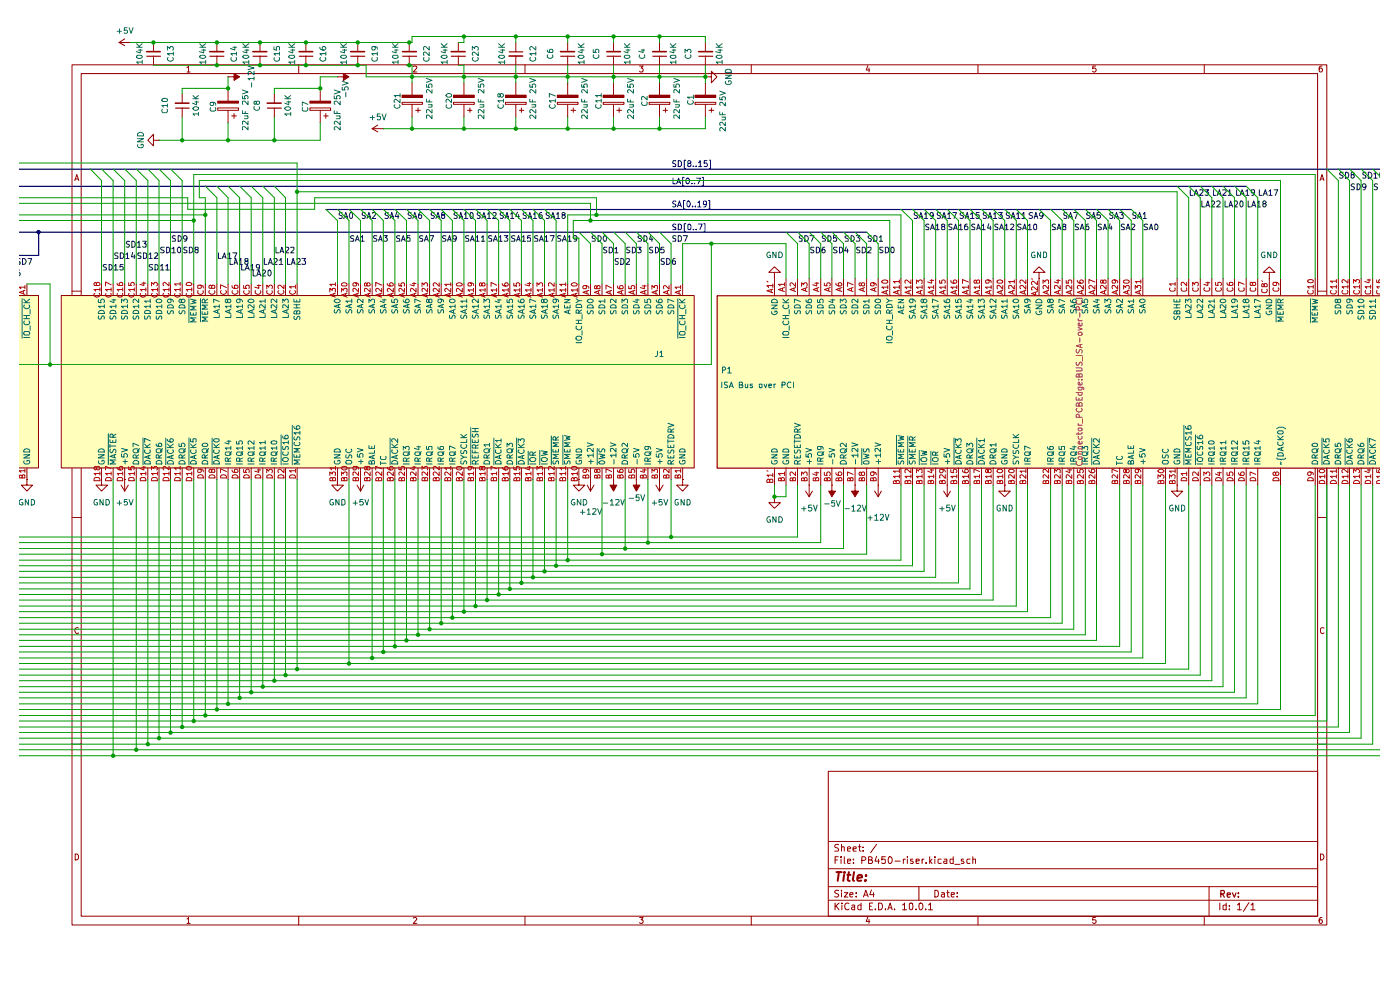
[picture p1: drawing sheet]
<svg xmlns="http://www.w3.org/2000/svg" width="297mm" height="210mm" viewBox="0 0 297 210" stroke-linecap="round" stroke-linejoin="round" font-family="sans-serif">
<g fill="none" stroke="#910000" stroke-width=".21">
<path d="M15.3 13.8h266.2v182.4h-266.2zM17.2 15.6h262.3v178.7h-262.3zM39.7 14.3l.3-.3v1.3M39.7 15.3h.6M63.4 13.8v1.8M87.7 14.1l.5-.1 .2 .3-.7 1h.7M111.4 13.8v1.8M135.7 14h.7l-.4 .4 .4 .3-.1 .5-.5 .1-.1-.2M159.4 13.8v1.8M184.1 13.9l-.3 1h.7M184.4 14.4v.9M207.5 13.8v1.8"/>
<path d="M232.4 14h-.5l-.1 .6 .5-.2 .2 .3v.3l-.2 .3-.5-.2M255.5 13.8v1.8M280.5 14l-.6 .3v.8l.2 .2 .4-.1v-.7l-.4-.1-.2 .3M15.9 38.3l.4-1.3 .4 1.3M16 38h.5M280 38.3l.5-1.3 .4 1.3M280.2 38h.6M15.3 61.8h1.9M279.5 61.8h2M16 85.7h.4l.2-.2-.1-.4h-.5v1.2h.5l.1-.5-.2-.1M280.1 85.7l.6-.1v-.5h-.6v1.2l.7-.1 .1-.3-.4-.2M15.3 109.8h1.9"/>
<path d="M279.5 109.8h2M16.6 133.2a.58 .58 0 0 0-.7 .6 .58 .58 0 0 0 .7 .5v-.1M280.9 133.2h-.1a.46 .46 0 0 0-.7 .2v.7l.2 .2 .3 .1 .3-.2M15.3 157.9h1.9M279.5 157.9h2M175.7 163.6h103.8v30.7h-103.8zM175.7 178.5h103.8M177.9 179.2l-.6-.1-.1 .2v.4l.5 .2 .2 .4-.1 .2h-.7M178.5 179.8l.3-.2 .3 .1v.8M178.5 179.1v1.4M182.1 179.6h.6M182.3 179.1v1.3l.1 .1h.3"/>
<path d="M183.1 179.7v.1M186 179.1l-1.3 1.8M16 181.1a.52 .52 0 0 1 .6 .4v.6a.52 .52 0 0 1-.6 .3zM39.7 194.9l.3-.3v1.3M39.7 195.9h.6M63.4 194.3v1.9M87.7 194.8l.5-.2 .2 .3-.7 1h.7M111.4 194.3v1.9M135.7 194.6h.7l-.4 .5h.3v.7l-.5 .1-.1-.2M159.4 194.3v1.9M175.7 191h103.8M175.7 188.1h103.8"/>
<path d="M175.7 184.3h103.8M177.2 191.6v1.4M177.2 182.4h.5M177.3 192.1l.7 .9M177.8 181.7h-.6v1.5M177.9 188.9l-.6-.1-.2 .3 .2 .4 .5 .2 .1 .3-.2 .3-.6-.1M178 191.6l-.8 .7M178.4 181.7v.2M178.4 182.2v1M178.5 188.8v.2M178.5 189.4v.9M178.6 191.6h.1"/>
<path d="M178.6 192v1M179.1 189.4h.8l-.8 .9h.8M179.1 181.7v1.4l.2 .1M179.8 182.7l.7-.1-.1-.4h-.5l-.1 .2v.6l.2 .2 .4-.1M179.8 180.1l.7-.1-.1-.3-.4-.1-.2 .2 .1 .7h.5M180.1 191.6a.67 .67 0 0 0-.9 .6 .67 .67 0 0 0 .8 .7l.1-.1M180.3 189.8l.7-.1-.1-.3h-.5l-.1 .1v.6l.2 .2 .4-.1M180.7 192.1h.6v.9M181 180.1l.6-.1v-.3l-.4-.1-.2 .2 .1 .7h.5M181.1 183v.2M181.1 182.2v.2M181.3 192.3l-.6 .2-.1 .2 .3 .3 .4-.1"/>
<path d="M181.6 190.1v.2M181.6 189.4v.1M182.7 192.1l-.5-.1-.2 .1v.7l.2 .2 .5-.1M182.7 191.6v1.4M182.8 182.5h.6l.3-.3v-.2l-.3-.3h-.6v1.5M183.1 180.5h.1M183.2 190.3l.5-1.5 .5 1.5M183.3 189.9h.7M184.1 194.5l-.3 .9h.7M184.3 182.4h.5l.2-.4-.2-.3h-.5v1.5h.6l.2-.3v-.2l-.3-.3M184.4 195v.9M184.4 192.2h.5"/>
<path d="M184.9 188.8l-.4 1h1M185.1 191.6h-.7v1.4h.7M185.3 189.4v.9M185.7 192.8v.2M186 181.6l-.4 1.1h1M186.4 191.6a.73 .73 0 0 1 .8 .7 .73 .73 0 0 1-.8 .7zM186.4 182.2v1M187.8 192.8v.2M187.8 181.7h-.7v.7l.1-.2 .6 .2-.1 .7-.5 .1-.1-.2M188.3 193l.5-1.4 .5 1.4M188.5 181.9l.4-.2a.8 .8 0 0 1 .4 .8 .8 .8 0 0 1-.5 .7l-.3-.2-.1-.3zM188.5 192.6h.7"/>
<path d="M189.8 192.8v.2M189.9 182.7h1.1M191.5 192l.4-.4v1.4M191.5 193h.8M191.6 182.2v1M192.1 182.2h-.3l-.2 .3M192.5 181.7v.2M192.5 182.2v1M193 191.6h.5a.93 .93 0 0 1-.3 1.4l-.3-.3zM193.7 182.2h-.5v.3v.2h.4l.2 .3-.2 .2-.4-.1M194.3 192.8v.2M194.3 182.7l.7-.1-.1-.4h-.6v.9h.6"/>
<path d="M194.9 188.1v2.9M195 191.6h.3a.73 .73 0 0 1 .6 .7 .73 .73 0 0 1-.6 .7l-.3-.2-.1-.4zM195.6 182.2v1M196 182.2h-.2l-.2 .3M196.4 192.8v.2M196.5 183v.2M197 192l.4-.4v1.4M197 193h.8M197.2 181.7v1.5M197.3 182.7l.4 .5M197.7 182.2l-.5 .5M198.3 188.8l.7 .2v1.1l-.3 .2h-.4z"/>
<path d="M198.3 181.7v.2M198.3 182.2v1M199.7 182.2l-.7 .1v.7l.3 .2 .4-.1M199.8 189.4h.5l.1 .9M200.3 182.2h.6v1M200.4 189.7h-.6l-.1 .2 .1 .4 .6-.1M200.9 182.6l-.6 .1-.1 .1 .2 .4 .5-.1M200.9 189.4h.5M201 188.8v1.3l.4 .2M201.8 189.8l.7-.1-.1-.3h-.5l-.1 .1v.6l.2 .2 .4-.1M202.2 182.2l-.7 .1v.7l.3 .2 .4-.1M202.2 181.7v1.5"/>
<path d="M202.6 183.3h1.1M203.1 190.1v.2M203.1 189.4v.1M204.4 182.2h-.4l-.1 .3 .1 .2h.3l.2 .3-.2 .2-.4-.1M205.8 182.2h-.6l-.1 .3 .1 .6h.6M206.4 182.3l.6-.1v1M206.4 181.7v1.5M207.5 194.3v1.9M232.4 194.6h-.5l-.1 .6 .6-.1 .1 .5-.2 .3-.5-.2M255.5 194.3v1.9M256.5 188.1v6.2M258.8 191.6v1.4"/>
<path d="M260.1 192.1l-.4-.1-.2 .1v.7l.2 .2 .4-.1M260.1 191.6v1.4M260.8 192.8v.2M260.8 192.1v.1M262.5 192l.4-.4v1.4M262.5 193h.8M265 191.5l-1.2 1.8M265.4 192l.4-.4v1.4M265.4 193h.8M280.1 181.1a.65 .65 0 0 1 .8 .7 .65 .65 0 0 1-.8 .6zM280.5 194.6h-.3l-.3 .3v.9a.43 .43 0 0 0 .6-.1 .43 .43 0 0 0 0-.6h-.6v.3"/>
</g>
<path d="M259 189.6h.7v-.6l-.7-.1v1.4M259.3 189.6l.5 .7M260.3 189.8l.7-.1-.1-.3h-.5l-.1 .2 .1 .6h.5M261.4 189.4l.5 .9 .3-.9M262.7 190.2v.1M262.7 189.4v.2" fill="none" stroke="#910000" stroke-width=".25"/>
<path d="M177.5 185h1.1M178 185l-.3 1.9M179.1 185.6l-.2 1.3M179.1 185v.2M179.7 185.6h.7M180.1 185l-.3 1.6 .4 .3M181.2 185l-.3 1.6 .3 .3M181.9 186.3l1-.2-.1-.4a.6 .6 0 0 0-.9 .1v1h.8M183.6 186.7l.1 .1h-.2l.1-.1v.2M183.7 185.7v.1" fill="none" stroke="#910000" stroke-width=".42"/>
<g fill="#ffb">
<path d="M152.1 62.7h140.6v36.6h-140.6z"/>
<path d="M13 62.7h134.3v36.6h-134.3z"/>
<path d="M4 62.7h4.2v36.6h-4.2z"/>
</g>
<g fill="none" stroke="#0f0f0f" stroke-width=".21">
<path d="M284.9 36.6l-.5-.1-.2 .3 .1 .2 .6 .5-.2 .3-.5-.1M285.4 36.5a.64 .64 0 0 1 .7 .7 .64 .64 0 0 1-.7 .6zM286.8 37h-.2l.2-.5h.3l.2 .3-.2 .2h-.3l-.2 .2v.4l.2 .2h.3l.2-.3v-.2l-.2-.3M287.3 39.1l-.4-.1-.3 .2 .1 .3 .6 .2v.4l-.2 .2-.5-.1M287.9 39a.64 .64 0 0 1 .7 .6 .64 .64 0 0 1-.7 .7zM289.8 36.6l-.5-.1-.2 .3 .1 .2 .6 .3v.3l-.2 .2-.5-.1M289.8 39.5l-.3 .2h-.4l-.1-.5 .3-.2h.2a.72 .72 0 0 1 .3 .7 .72 .72 0 0 1-.6 .6M290.3 36.5a.65 .65 0 0 1 .7 .7 .65 .65 0 0 1-.7 .6zM291.5 36.9h.1l.2-.4v1.3M291.5 37.8h.6M292.2 39.1h-.6v.4l.5 .2 .1 .3-.2 .3-.5-.1M292.7 36.9v.5"/>
<path d="M172.7 52.4l-.7 .1v.4l.7 .4-.3 .3-.4-.1M173.2 52.4h.5l.2 .3v.7l-.4 .2h-.3zM175 52.4l-.5 .1-.1 .9a.35 .35 0 0 0 .3 .2 .35 .35 0 0 0 .3-.2v-.3l-.2-.2-.4 .2M175.1 50.1h-.7v.3l.7 .4-.1 .4h-.6M175.6 50a.66 .66 0 0 1 .7 .4 .66 .66 0 0 1-.2 .8h-.5zM177.4 50h-.6v.5a.45 .45 0 0 1 .6 .1 .45 .45 0 0 1 0 .6l-.6-.1M177.6 52.4h-.6l-.2 .2 .3 .4h.2l.3 .3-.1 .2h-.7M178.1 52.4h.4a.66 .66 0 0 1 .2 .8 .66 .66 0 0 1-.6 .4zM179.5 52.4l-.3 .8h.8M179.8 52.8v.8M180 50.1l-.5-.1-.2 .2 .2 .4 .5 .2v.3l-.7 .1M180.5 50a.66 .66 0 0 1 .7 .4 .66 .66 0 0 1-.2 .8h-.5z"/>
<path d="M181.6 50h.8l-.4 .4 .4 .3-.1 .4h-.7M182.4 52.4h-.6a.47 .47 0 0 0 .1 .5 .47 .47 0 0 0 .4 .2l.1 .4h-.7M182.9 52.4h.5a.66 .66 0 0 1 .2 .8 .66 .66 0 0 1-.7 .4zM184.1 52.5l.6-.1 .1 .6-.8 .6h.8M184.9 50.1h-.7l.1 .4a.47 .47 0 0 1 .4 .2 .47 .47 0 0 1 .1 .5h-.6M185.4 50h.3l.3 .2v.7l-.1 .3h-.5zM186.6 50.3l.3-.3v1.2M186.6 51.2h.6M187.3 52.4l-.7 .1v.4l.7 .4-.2 .3-.5-.1M187.8 52.4h.5l.2 .3v.7l-.4 .2h-.3zM189 52.6l.2-.2h.3a.86 .86 0 0 1-.1 1.2l-.4-.2zM194.6 45.2l-.4-.1-.3 .2 .1 .3 .6 .2v.4l-.2 .1h-.5"/>
<path d="M194.9 46.3l.5-1.2 .4 1.2M195.1 45.9h.6M196.1 45.4h.2l.2-.3v1.2M196.1 46.3h.7M197.1 47.6h-.6v.4l.5 .2 .1 .3-.1 .2h-.6M197.4 48.7l.4-1.2 .4 1.2M197.6 48.4h.5M198 45.6a.35 .35 0 0 1-.4 .3 .35 .35 0 0 1-.3-.3l.1-.4 .3-.1a.72 .72 0 0 1 .3 .7 .72 .72 0 0 1-.6 .5M198.6 47.9l.3-.4v1.2M198.6 48.7h.7M199.5 45.2l-.5-.1-.2 .1v.4l.6 .2 .1 .1-.2 .4h-.5M199.8 46.3l.5-1.2 .4 1.2"/>
<path d="M199.9 48h-.1v-.4h.6v.4l-.6 .2v.5h.6v-.4l-.2-.3M199.9 45.9h.6M201 45.4l.4-.3v1.2M201 46.3h.7M202 47.6h-.7v.4l.7 .4-.2 .3h-.5M202.1 45.1h.8l-.5 1.2M202.3 48.7l.4-1.2 .4 1.2M202.4 48.4h.6M203.5 47.9l.3-.4v1.2M203.5 48.7h.7M204.4 45.2l-.5-.1-.2 .2v.3l.6 .2 .1 .3-.2 .2h-.5M204.8 46.3l.4-1.2 .3 1.2"/>
<path d="M204.8 45.9h.6M205.2 47.5l-.4 .1a.94 .94 0 0 0 0 1.1h.4l.2-.2v-.3l-.3-.2h-.3l-.2 .2M205.9 45.4l.4-.3v1.2M205.9 46.3h.7M206.8 47.6l-.4-.1-.3 .3 .3 .3 .4 .2v.3l-.7 .1M207.2 48.7l.4-1.2 .4 1.2M207.3 48.4h.6M207.7 45.1h-.6l-.1 .6 .6-.1 .1 .6-.1 .1h-.4l-.2-.1M208.3 47.9l.4-.4v1.2M208.3 48.7h.7M209.2 45.2l-.4-.1-.2 .2 .1 .3 .5 .2v.4l-.2 .1h-.4M209.6 46.3l.4-1.2 .4 1.2"/>
<path d="M209.8 47.4l-.3 1h.8M209.8 45.9h.5M210.1 48v.7M210.8 45.4l.3-.3v1.2M210.8 46.3h.6M211.7 47.6l-.4-.1-.3 .3 .1 .2 .5 .2v.5h-.6M211.9 45.1h.7l-.4 .5h.3v.7h-.5l-.1-.1M212 48.7l.5-1.2 .4 1.2M212.2 48.4h.5M213.2 47.9l.4-.4v1.2M213.2 48.7h.7M214.2 45.2l-.6-.1-.1 .1v.4l.6 .2 .1 .1-.1 .4h-.6"/>
<path d="M214.4 47.6l.4-.1 .3 .4-.8 .8h.8M214.5 46.3l.4-1.2 .4 1.2M214.6 45.9h.6M215.7 45.4l.3-.3v1.2M215.7 46.3h.7M216.6 47.6h-.7v.3l.5 .3 .2 .3-.2 .2h-.5M216.8 45.4l.4-.3v1.2M216.8 46.3h.7M217 48.7l.4-1.2 .3 1.2M217 48.4h.6M218.1 47.9l.4-.4v1.2M218.1 48.7h.7"/>
<path d="M219.1 45.2l-.5-.1-.3 .2 .1 .3 .5 .2 .2 .3-.3 .2h-.5M219.4 47.6l.3-.1 .2 .3v.7l-.2 .2-.3-.1a.78 .78 0 0 1 0-1zM219.4 46.3l.3-1.2 .5 1.2M219.5 45.9h.6M221.3 45.6l-.3 .2h-.4l-.1-.5 .3-.2h.2a.72 .72 0 0 1 .3 .7 .72 .72 0 0 1-.6 .5M223.9 47.6h-.6v.4l.5 .2 .1 .3-.1 .2h-.6M224.2 48.7l.5-1.2 .4 1.2M224.4 48.4h.6M225.7 48l-.3-.2a.42 .42 0 0 1 .7-.2l-.1 .4a.51 .51 0 0 0-.5 .2 .51 .51 0 0 0 0 .5l.6-.1v-.4l-.3-.2M226.3 45.2l-.5-.1-.1 .1v.4l.6 .2v.1l-.2 .4h-.4M226.7 46.3l.4-1.2 .4 1.2M226.8 45.9h.6"/>
<path d="M227.8 45.1h.8l-.5 1.2M228.8 47.6h-.7v.4l.7 .4-.2 .3h-.5M229.1 48.7l.5-1.2 .4 1.2M229.2 48.4h.6M230.9 47.5l-.6 .3v.8l.6 .1v-.7h-.4l-.2 .2M231.3 45.2l-.5-.1-.3 .2 .1 .3 .5 .2 .2 .3-.3 .2h-.5M231.6 46.3l.4-1.2 .4 1.2M231.7 45.9h.6M233.4 45.1h-.6l-.1 .6 .6-.1 .2 .2v.3l-.3 .2-.5-.1M233.6 47.6l-.4-.1-.2 .3 .2 .3 .4 .2v.3l-.6 .1M234.1 48.7l.3-1.2 .4 1.2M234.1 48.4h.6"/>
<path d="M235.5 47.4l-.3 1h.7M235.7 48v.7M236.1 45.2l-.4-.1-.3 .2 .1 .3 .6 .2v.4l-.2 .1h-.5M236.4 46.3l.4-1.2 .5 1.2M236.6 45.9h.6M237.5 45.1h.8l-.4 .5 .4 .1v.5l-.2 .1h-.4l-.2-.1M238.5 47.6l-.4-.1-.2 .3v.2l.6 .2v.5h-.6M238.9 48.7l.4-1.2 .4 1.2M239 48.4h.6M240.1 47.6l.4-.1 .2 .4-.7 .8h.7M241 45.2l-.5-.1-.2 .1v.4l.6 .2 .1 .1-.1 .4h-.6M241.3 46.3l.5-1.2 .4 1.2"/>
<path d="M241.4 45.9h.6M242.5 45.4l.4-.3v1.2M242.5 46.3h.7M243.5 47.6h-.7l-.1 .3 .6 .3 .2 .3-.2 .2h-.6M243.8 48.7l.4-1.2 .4 1.2M243.9 48.4h.6M245.1 47.6l.2-.1a.84 .84 0 0 1 .2 1.2h-.4l-.1-.2zM252.5 40.3v1.1h.6M253.4 41.4l.4-1.1 .4 1.1M253.4 41.1h.6M254.5 40.3h.6l.1 .3-.7 .8h.7M255 42.6v1.3h.6"/>
<path d="M255.6 40.3h.8l-.4 .4 .3 .1v.6h-.7M255.8 43.9l.4-1.3 .4 1.3M255.9 43.6h.6M257 42.8l.4-.2 .3 .4-.8 .9h.8M257.4 40.3v1.1h.6M258.1 42.8l.2-.2h.3l.3 .3-.1 .3-.7 .7h.8M258.3 41.4l.4-1.1 .3 1.1M258.4 41.1h.5M259.4 40.3h.6l.1 .1-.1 .4-.6 .6h.7M259.9 42.6v1.3h.6M260.6 40.6l.3-.3v1.1M260.6 41.4h.6"/>
<path d="M260.7 43.9l.4-1.3 .4 1.3M260.8 43.6h.6M261.8 42.8l.2-.2h.3l.2 .2v.4l-.7 .7h.7M262.3 40.3v1.1h.6M263.1 41.4l.4-1.1 .4 1.1M263.3 42.6l.4 .3v.7l-.3 .3a.75 .75 0 0 1-.1-1.3zM263.3 41.1h.6M264.3 40.6l.3-.3v1.1M264.3 41.4h.7M264.8 42.6v1.3h.5M265.6 43.9l.4-1.3 .4 1.3M265.7 43.6h.5"/>
<path d="M266.1 40.8v.1h-.5l-.1-.6h.6v.1l-.1 1h-.4M266.7 43l.4-.4v1.3M266.7 43.9h.7M267.2 40.3v1.1h.6M268 41.4l.4-1.1 .5 1.1M268.1 43.2l-.2-.4 .4-.2 .3 .4-.3 .2-.4 .1v.4l.2 .2h.2l.3-.3v-.2l-.3-.2M268.1 41.1h.6M269.2 40.6l.3-.3v1.1M269.2 41.4h.7M270.3 40.3h.8l-.6 1.1"/>
</g>
<path d="M292.7 62.7h-140.6v36.6h140.6" fill="none" stroke="#910000" stroke-width=".25"/>
<g fill="none" stroke="#910000" stroke-width=".21">
<path d="M164.3 59v3.7M166.7 59v3.7M169.2 59v3.7M171.7 59v3.7M174.1 59v3.7M176.5 59v3.7M178.9 59v3.7M181.4 59v3.7M183.8 59v3.7M186.3 59v3.7M188.8 59v3.7M191.1 59v3.7"/>
<path d="M193.6 59v3.7M196 59v3.7M198.5 59v3.7M200.9 59v3.7M203.3 59v3.7M205.8 59v3.7M208.2 59v3.7M210.7 59v3.7M213.1 59v3.7M215.6 59v3.7M218 59v3.7M220.4 59v3.7"/>
<path d="M222.9 59v3.7M225.3 59v3.7M227.8 59v3.7M230.2 59v3.7M232.6 59v3.7M235.1 59v3.7M237.5 59v3.7M240 59v3.7M242.4 59v3.7M249.7 59v3.7M252.2 59v3.7M254.6 59v3.7"/>
<path d="M257.1 59v3.7M259.5 59v3.7M261.9 59v3.7M264.4 59v3.7M266.8 59v3.7M269.3 59v3.7M271.6 59v3.7M279 59v3.7M283.9 59v3.7M286.3 59v3.7M288.7 59v3.7M291.2 59v3.7"/>
<path d="M13 62.7h134.3v36.6h-134.3zM21.5 60.2v2.5M24 60.2v2.5M26.5 60.2v2.5M28.9 60.2v2.5M31.4 60.2v2.5M33.7 60.2v2.5M36.2 60.2v2.5M38.6 60.2v2.5M41.1 60.2v2.5M43.6 60.2v2.5M46 60.2v2.5"/>
<path d="M48.4 60.2v2.5M50.8 60.2v2.5M53.3 60.2v2.5M55.7 60.2v2.5M58.2 60.2v2.5M60.6 60.2v2.5M63 60.2v2.5M71.6 60.2v2.5M74 60.2v2.5M76.5 60.2v2.5M78.9 60.2v2.5M81.3 60.2v2.5"/>
<path d="M83.8 60.2v2.5M86.2 60.2v2.5M88.7 60.2v2.5M91.1 60.2v2.5M93.6 60.2v2.5M96 60.2v2.5M98.4 60.2v2.5M100.9 60.2v2.5M103.3 60.2v2.5M105.8 60.2v2.5M108.2 60.2v2.5M110.6 60.2v2.5"/>
<path d="M113.1 60.2v2.5M115.5 60.2v2.5M118 60.2v2.5M120.4 60.2v2.5M122.8 60.2v2.5M125.3 60.2v2.5M127.7 60.2v2.5M130.2 60.2v2.5M132.6 60.2v2.5M135 60.2v2.5M137.4 60.2v2.5M139.9 60.2v2.5"/>
<path d="M142.4 60.2v2.5M144.8 60.2v2.5M21.5 99.3v2.4M24 99.3v2.4M26.5 99.3v2.4M28.9 99.3v2.4M31.4 99.3v2.4M33.7 99.3v2.4M36.2 99.3v2.4M38.6 99.3v2.4M41.1 99.3v2.4M43.6 99.3v2.4"/>
<path d="M46 99.3v2.4M48.4 99.3v2.4M50.8 99.3v2.4M53.3 99.3v2.4M55.7 99.3v2.4M58.2 99.3v2.4M60.6 99.3v2.4M63 99.3v2.4M71.6 99.3v2.4M74 99.3v2.4M76.5 99.3v2.4M78.9 99.3v2.4"/>
<path d="M81.3 99.3v2.4M83.8 99.3v2.4M86.2 99.3v2.4M88.7 99.3v2.4M91.1 99.3v2.4M93.6 99.3v2.4M96 99.3v2.4M98.4 99.3v2.4M100.9 99.3v2.4M103.3 99.3v2.4M105.8 99.3v2.4M108.2 99.3v2.4"/>
<path d="M110.6 99.3v2.4M113.1 99.3v2.4M115.5 99.3v2.4M118 99.3v2.4M120.4 99.3v2.4M122.8 99.3v2.4M125.3 99.3v2.4M127.7 99.3v2.4M130.2 99.3v2.4M132.6 99.3v2.4M135 99.3v2.4M137.4 99.3v2.4"/>
<path d="M139.9 99.3v4.9M142.4 99.3v2.4M144.8 99.3v2.4M164.3 99.3v3.6M166.7 99.3v3.6M169.2 99.3v3.6M171.7 99.3v3.6M174.1 99.3v3.6M176.5 99.3v3.6M178.9 99.3v3.6M181.4 99.3v3.6M183.8 99.3v3.6"/>
<path d="M186.3 99.3v3.6M191.1 99.3v3.6M193.6 99.3v3.6M196 99.3v3.6M198.5 99.3v3.6M200.9 99.3v3.6M203.3 99.3v3.6M205.8 99.3v3.6M208.2 99.3v3.6M210.7 99.3v3.6M213.1 99.3v3.6M215.6 99.3v3.6"/>
<path d="M218 99.3v3.6M222.9 99.3v3.6M225.3 99.3v3.6M227.8 99.3v3.6M230.2 99.3v3.6M232.6 99.3v3.6M237.5 99.3v3.6M240 99.3v3.6M242.4 99.3v3.6M247.3 99.3v3.6M249.7 99.3v3.6M252.2 99.3v3.6"/>
<path d="M254.6 99.3v3.6M257.1 99.3v3.6M259.5 99.3v3.6M261.9 99.3v3.6M264.4 99.3v3.6M266.8 99.3v3.6M271.6 99.3v3.6M279 99.3v3.6M281.5 99.3v3.6M283.9 99.3v3.6M286.3 99.3v3.6M288.7 99.3v3.6"/>
<path d="M291.2 99.3v3.6M139.1 102.9l.8 1.3M139.9 101.7h.1M140.7 102.9l-.8 1.3M144.8 101.7v1.2h1.2l-1.2 1.3-1.3-1.3h1.3M144.8 101.7h.1"/>
</g>
<g fill="none" stroke="#b90000" stroke-width=".21">
<path d="M27.3 60v.6h.6l-.2-.5 .3-.2 .4 .1v.6M30.5 59.8v.8l-.8-.3M35.8 59.9v.8l-.9-.8-.3 .2 .1 .5M38.2 59.9v.7M71.2 60v.7M75.4 60l.2 .2-.1 .5h-.5l-.1-.6a.94 .94 0 0 1 1.1 0l.1 .5M87.8 59.9v.8l-.8-.3M93.2 60v.7l-.9-.7-.4 .2 .2 .5M95.6 60v.7M99.8 60l.2 .2v.3l-.1 .2h-.6v-.5l.2-.2 .9 .1 .1 .5M112.3 59.9v.8l-.9-.3M117.6 60v.7l-.9-.7-.3 .1 .1 .6"/>
<path d="M120 60v.7M162.7 59.6l.2 .2M166.4 60v.7M168.8 60v.7l-.9-.7-.3 .2 .1 .5M173.3 59.9v.8l-.9-.3M185.2 60l.3 .2-.1 .4h-.7v-.5l.2-.1 .9 .1 .1 .5M187.1 59.6a.9 .9 0 0 1 1.2 0l-.2 .5h-.8zM190.8 59.7h-1.3l.4 .4M190.8 59.4v.7M193.2 59.4v.7l-.9-.7-.3 .2 .1 .5M197.3 59.5h.8M197.6 59.3v.8l-.8-.3"/>
<path d="M199.3 59.5v.6h.5v-.5l.2-.2 .4 .1v.6M201.7 59.5v.2l.4 .4h.7l.2-.3-.1-.3-.4-.1a.35 .35 0 0 0-.3 .3 .35 .35 0 0 0 .3 .4M205.4 59.8l-1.2-.5v.8M207.1 59.6l.3-.2 .4 .1v.5l-.5 .1-.2-.6-.2-.1a.42 .42 0 0 0-.2 .7h.3l.1-.3M209.6 59.4l.2 .2v.4h-.6a.36 .36 0 0 1 .1-.6l.9 .2 .1 .4M211.5 59.6a.86 .86 0 0 1 1.2 0l-.2 .5h-.8l-.2-.2zM215.2 59.7h-1.2l.3 .4M215.2 59.4v.7M217.6 59.4v.7l-.9-.7-.3 .2 .1 .5M218.8 59.1l.3 .1M220.1 59.6v.8l-.9-.8-.4 .3v.3l.2 .2M224.1 59.5h.8"/>
<path d="M224.5 59.3v.8l-.9-.3M226.2 59.5v.6h.5l-.1-.5 .3-.2 .4 .1v.6M228.6 59.5v.2l.3 .4h.8l.1-.5-.2-.2h-.3a.35 .35 0 0 0-.3 .3 .35 .35 0 0 0 .3 .4M232.3 59.8l-1.3-.5v.8M234 59.6l.2-.2 .4 .1v.5l-.5 .1-.1-.6-.3-.1a.42 .42 0 0 0-.2 .7h.4l.1-.3M236.4 59.4l.3 .2-.1 .4h-.6a.36 .36 0 0 1 .2-.6l.8 .2 .1 .4M238.4 59.6a.86 .86 0 0 1 1.2 0l-.3 .5h-.8l-.1-.2zM242 59.7h-1.2l.4 .4M242 59.4v.7M249.3 59.9v.7M251.7 59.9v.8l-.6-.8h-.5v.7M255.8 60h.9"/>
<path d="M256.2 59.8v.8l-.8-.3M257.8 59.9v.6l.6 .1v-.6l.5-.1 .2 .2-.2 .5M260.3 60l.1 .4 .9 .2 .3-.3-.2-.4-.6 .1v.5l.2 .1M267.7 59.6l.1 .1M270.6 59.9l.2 .1v.5h-.7l-.1-.4 .2-.2h.8l.3 .3v.3M277.5 59.4h1l.1 .4a.86 .86 0 0 1-1.2-.1zM283.5 59.6h-1.3l.5 .4M283.5 59.3v.7M286 59.3v.8l-1-.8-.3 .3 .2 .4M290 59.4h.8M290.4 59.2v.8l-.9-.3M292.7 59.3l-.2 .3 .1 .4-.5-.1v-.5"/>
<path d="M20.1 62.3l-.2 .1a.64 .64 0 0 0 .7 .6 .64 .64 0 0 0 .6-.6l-.2-.1M20.4 60.1l.3-.2h.2l.3 .2-.2 .5h-.4l-.3-.7-.4 .2 .2 .5h.3v-.2M21.2 61.4h-1.3l.4 .4M21.2 61.1v.7M22.5 62.3l-.1 .1a.66 .66 0 0 0 .5 .6 .66 .66 0 0 0 .7-.2l-.1-.5M23.6 61.4h-1.2l.3 .4M23.6 60.4l-1.2-.6v.9M23.6 61.1v.7M24.8 60.1l.3 .5h.8l.1-.5-.1-.2h-.4l-.2 .2v.3l.2 .2M24.9 62.3a.61 .61 0 0 0 .3 .7 .61 .61 0 0 0 .8-.2l-.1-.5M26 61.4h-1.2l.4 .4M26 61.1v.7"/>
<path d="M27.4 62.3l-.1 .5a.61 .61 0 0 0 .8 .2 .61 .61 0 0 0 .3-.7M28.5 61.4h-1.2l.3 .4M28.5 61.1v.7M29.8 62.3v.5a.61 .61 0 0 0 .7 .2 .61 .61 0 0 0 .4-.7M30.1 60.1h.8M30.9 61.4h-1.1l.3 .4M30.9 61.1v.7M32.1 60.7v-.8l.5 .4 .1-.3 .4-.1 .3 .2v.4l-.2 .2M32.3 62.3l-.2 .1a.6 .6 0 0 0 .7 .6 .6 .6 0 0 0 .5-.7h-.1M33.4 61.4h-1.3l.4 .4M33.4 61.1v.7M34.7 62.3l-.1 .1a.64 .64 0 0 0 .6 .6 .64 .64 0 0 0 .6-.6l-.1-.1"/>
<path d="M35.8 61.4h-1.2l.3 .4M35.8 61.1v.7M37.1 62.3a.61 .61 0 0 0 .3 .7 .61 .61 0 0 0 .8-.2l-.1-.5M38.2 61.4h-1.2l.4 .4M38.2 60.2h-1.2l.4 .4M38.2 61.1v.7M39.6 62.3a.61 .61 0 0 0 .3 .7 .61 .61 0 0 0 .8-.2l-.1-.5M39.6 60.1a.94 .94 0 0 1 1.1 0v.3l-.3 .2-.8-.1zM40.7 61.4h-1.2l.3 .4M40.7 61.1v.7M42 61.7l-.1 .5a.61 .61 0 0 0 .8 .2 .61 .61 0 0 0 .3-.7M42.5 60.5l.2 .2v.3l-.2 .2h-.5l-.1-.6 .2-.1 .9 .2 .1 .4"/>
<path d="M44.5 61.7h-.1a.54 .54 0 0 0 .1 .6 .54 .54 0 0 0 .6 .1l.4-.2v-.5M44.9 60.7l.2-.2h.2l.3 .2-.1 .5h-.5l-.2-.6h-.4l-.1 .4 .2 .2 .4-.2M46.9 61.7l-.1 .1a.64 .64 0 0 0 .6 .6 .64 .64 0 0 0 .6-.6l-.1-.1M48 61l-1.2-.6v.8M49.2 60.6l.1 .4 .3 .2h.7l.2-.2-.1-.4h-.7v.5l.2 .1M49.3 61.7l-.1 .1a.64 .64 0 0 0 .7 .6 .64 .64 0 0 0 .6-.6l-.2-.1M51.7 60.6v.6h.6l-.2-.5 .3-.2 .5 .1-.1 .6M51.8 61.7a.61 .61 0 0 0 .3 .7 .61 .61 0 0 0 .8-.2l-.1-.5M54.2 61.7l-.1 .5a.61 .61 0 0 0 .8 .2 .61 .61 0 0 0 .3-.7M54.6 60.6h.7M54.9 60.4v.8l-.8-.3M56.6 61.2v-.7l.4 .4 .3-.4 .4 .1v.6"/>
<path d="M56.7 61.7l-.1 .5a.61 .61 0 0 0 .8 .2 .61 .61 0 0 0 .3-.7M59.1 61.7l-.1 .1a.6 .6 0 0 0 .7 .6 .6 .6 0 0 0 .4-.7M60.2 60.5v.7l-.8-.7-.4 .2 .1 .5M61.6 61.7l-.2 .1a.64 .64 0 0 0 .7 .6 .64 .64 0 0 0 .6-.6l-.2-.1M62.7 60.8h-1.3l.4 .4M62.7 60.5v.7M70 61.9v-.7l.5 .4v-.4h.1h.6l-.1 .7M70.8 62.4v.5M71.2 62.2l-1.2 .4 1.2 .4M71.2 60.3h-1.2l.3 .4M72.4 61.9v-.7l.4 .4 .3-.4h.5l-.1 .7M72.5 60.1a.94 .94 0 0 1 1.1 0v.4l-.2 .2-.9-.1z"/>
<path d="M73.3 62.4v.5M73.6 62.2l-1.2 .4 1.2 .4M75.7 62.4v.5M76.1 62.2l-1.2 .4 1.2 .4M76.1 61.2v.7l-.9-.7h-.3l.1 .6M77.8 60.2l.2-.2h.3l.2 .2-.1 .5h-.5l-.1-.5-.2-.2-.3 .1 .1 .6 .4-.2M78.2 62.4v.5M78.5 62.2l-1.2 .4 1.2 .4M78.5 61.2v.7l-.8-.7h-.4l.1 .6M80.6 62.4v.5M81 62.2l-1.3 .4 1.3 .4M81 61.2v.7l-1-.7-.3 .2 .2 .4"/>
<path d="M81 60.5l-1.3-.6v.8M82.2 60.1v.4l.3 .2h.8l.1-.5-.2-.2h-.4l-.1 .1v.5l.1 .1M83 62.4v.5M83.4 62.2l-1.2 .4 1.2 .4M83.4 61.2v.7l-.9-.7-.3 .2 .1 .4M84.6 60.1v.6h.6l-.2-.5 .3-.2h.3l.2 .1-.1 .6M85.5 62.4v.5M85.8 62.2l-1.2 .4 1.2 .4M85.8 61.2v.7l-.8-.7-.4 .2 .1 .4M87.5 60.1h.8M87.9 62.4v.5M88.3 62.2l-1.2 .4 1.2 .4"/>
<path d="M88.3 61.2v.7l-.9-.7-.3 .2 .1 .4M89.5 60.7v-.7l.5 .4 .2-.4 .4 .1v.6M90.4 62.4v.5M90.7 62.2l-1.2 .4 1.2 .4M90.7 61.2v.7l-.8-.7h-.4l.1 .6M92.8 62.4v.5M93.2 62.2l-1.3 .4 1.3 .4M93.2 61.2v.7l-.9-.7-.4 .2 .2 .4M95.3 62.4v.5M95.6 62.2l-1.2 .4 1.2 .4M95.6 61.2v.7l-.9-.7-.3 .2 .1 .4M95.6 60.3h-1.2l.3 .4"/>
<path d="M96.9 60.1a.71 .71 0 0 1 1.2 .3l-.3 .3h-.7l-.3-.3zM97.7 62.4v.5M98.1 62.2l-1.3 .4 1.3 .4M98.1 61.2v.7l-1-.7-.3 .2 .1 .4M100.1 62.4v.5M100.5 62.2l-1.2 .4 1.2 .4M100.5 61.5h-1.2l.3 .3M100.5 61.2v.6M102.2 60.2l.3-.2 .4 .2-.1 .5h-.5l-.2-.6-.2-.1-.2 .1v.5l.4 .1 .1-.2M102.6 62.4v.5M102.9 62.2l-1.2 .4 1.2 .4M102.9 61.5h-1.2l.4 .3"/>
<path d="M102.9 61.2v.6M105 62.4v.5M105.4 62.2l-1.2 .4 1.2 .4M105.4 61.5h-1.2l.3 .3M105.4 60.5l-1.2-.6v.8M105.4 61.2v.6M106.5 60.1l.1 .4 .3 .2h.7l.2-.5-.2-.2h-.3l-.2 .2v.5h.2M107.5 62.4v.5M107.8 62.2l-1.3 .4 1.3 .4M107.8 61.5h-1.3l.5 .3M107.8 61.2v.6M109 60.1v.6h.6l-.1-.6 .2-.1h.3l.3 .2-.2 .5"/>
<path d="M109.9 62.4v.5M110.3 62.2l-1.3 .4 1.3 .4M110.3 61.5h-1.3l.3 .3M110.3 61.2v.6M111.9 60.1h.7M112.3 62.4v.5M112.6 62.2l-1.1 .4 1.1 .4M112.6 61.5h-1.1l.3 .3M112.6 61.2v.6M113.9 60.7v-.7l.4 .4 .3-.4h.3l.2 .1-.1 .6M114.8 62.4v.5M115.1 62.2l-1.2 .4 1.2 .4"/>
<path d="M115.1 61.5h-1.2l.4 .3M115.1 61.2v.6M117.2 62.4v.5M117.6 62.2l-1.2 .4 1.2 .4M117.6 61.5h-1.2l.3 .3M117.6 61.2v.6M119.7 62.4v.5M120 62.2l-1.3 .4 1.3 .4M120 61.5h-1.3l.5 .3M120 60.3h-1.3l.5 .4M120 61.2v.6M121.3 60.1a.75 .75 0 0 1 1.2 .3l-.3 .3h-.8l-.2-.3z"/>
<path d="M122.1 62.4v.5M122.5 62.2l-1.3 .4 1.3 .4M122.5 61.5h-1.3l.3 .3M122.5 61.2v.6M124.2 60.6l.2 .2-.1 .4h-.5l-.2-.4a.72 .72 0 0 1 .8-.2 .72 .72 0 0 1 .5 .6M124.5 61.8v.6M124.9 61.6l-1.3 .4 1.3 .4M126.6 60.8l.3-.2 .4 .1-.1 .5h-.4l-.3-.5h-.3v.5h.3l.1-.1M127 61.8v.6M127.3 61.6l-1.2 .4 1.2 .4M129.4 61.8v.6M129.7 61.6l-1.1 .4 1.1 .4"/>
<path d="M129.7 61.1l-1.1-.6v.8M131 60.7v.4l.3 .1h.8v-.5h-.6l-.1 .4 .3 .1M131.9 61.8v.6M132.2 61.6l-1.2 .4 1.2 .4M133.4 60.7v.5h.6l-.1-.4 .2-.2 .5 .1 .1 .4-.2 .1M134.3 61.8v.6M134.7 61.6l-1.3 .4 1.3 .4M136.3 60.7h.8M136.7 60.5v.7l-.9-.2M136.8 61.8v.6M137.1 61.6l-1.3 .4 1.3 .4M138.3 61.3v-.7l.5 .4v-.3l.2-.1 .5 .1-.1 .6"/>
<path d="M139.1 61.8v.6M139.5 61.6l-1.2 .4 1.2 .4M141.6 61.8v.6M141.9 61.6l-1.1 .4 1.1 .4M141.9 60.6v.7l-.8-.7-.3 .2v.4M144.1 61.8v.6M144.4 61.6l-1.2 .4 1.2 .4M144.4 60.9h-1.2l.3 .3M144.4 60.6v.6M163.6 61.4v.6M164 61.3l-1.3 .4 1.3 .4M164 60.6h-1.3l.3 .4"/>
<path d="M164 60.2v.8M166 61.2v.5M166.4 61l-1.3 .4 1.3 .4M166.4 60.3h-1.3l.4 .4M168.4 61.2v.5M168.8 61l-1.2 .4 1.2 .4M170 60.7v-.7l.5 .4 .1-.3h.5v.6M170.9 61.2v.5M171.2 61l-1.2 .4 1.2 .4M172.8 60.1h.9M173.3 61.2v.5M173.7 61l-1.2 .4 1.2 .4"/>
<path d="M174.9 60.1v.5l.6 .1v-.6h.6v.4l-.1 .2M175.8 61.2v.5M176.1 61l-1.2 .4 1.2 .4M177.3 60.1v.2a.93 .93 0 0 0 1.2 .3v-.5l-.5-.1-.2 .1v.5l.2 .1M178.2 61.2v.5M178.6 61l-1.3 .4 1.3 .4M180.6 61.2v.5M181 61l-1.2 .4 1.2 .4M181 60.4l-1.2-.5v.8M182.7 60.2l.3-.2 .4 .1v.5h-.6l-.3-.6a.35 .35 0 0 0-.3 .3 .35 .35 0 0 0 .3 .4l.2-.3M183.1 61.2v.5M183.4 61l-1.2 .4 1.2 .4"/>
<path d="M185.5 61.2v.5M185.9 61l-1.2 .4 1.2 .4M188 61.7v.6M188.3 61.6l-1.2 .4 1.2 .4M188.3 60.9h-1.2l.4 .3M188.3 60.6v.6M190.5 61.7v.6M190.8 61.6l-1.3 .4 1.3 .4M190.8 60.9h-1.3l.4 .3M190.8 60.6v.6M192.8 61.7v.6M193.2 61.6l-1.2 .4 1.2 .4"/>
<path d="M193.2 60.9h-1.2l.3 .3M193.2 60.6v.6M194.4 60.1v-.7l.5 .4 .2-.4 .5 .1-.1 .6M195.3 61.7v.6M195.6 61.6l-1.2 .4 1.2 .4M195.6 60.9h-1.2l.4 .3M195.6 60.6v.6M197.7 61.7v.6M198.1 61.6l-1.2 .4 1.2 .4M198.1 60.9h-1.2l.3 .3M198.1 60.6v.6M200.2 61.7v.6"/>
<path d="M200.5 61.6l-1.2 .4 1.2 .4M200.5 60.9h-1.2l.4 .3M200.5 60.6v.6M202.6 61.7v.6M203 61.6l-1.3 .4 1.3 .4M203 60.9h-1.3l.4 .3M203 60.6v.6M205.1 61.7v.6M205.4 61.6l-1.2 .4 1.2 .4M205.4 60.9h-1.2l.3 .3M205.4 60.6v.6M207.5 61.7v.6"/>
<path d="M207.8 61.6l-1.2 .4 1.2 .4M207.8 60.9h-1.2l.4 .3M207.8 60.6v.6M209.9 61.7v.6M210.3 61.6l-1.2 .4 1.2 .4M210.3 60.9h-1.2l.3 .3M210.3 60.6v.6M212.4 61.7v.6M212.7 61.6l-1.2 .4 1.2 .4M212.7 60.6v.7l-.7-.7-.5 .1 .1 .5M214.8 61.7v.6M215.2 61.6l-1.2 .4 1.2 .4"/>
<path d="M215.2 60.6v.7l-.7-.7-.5 .1 .1 .5M217.3 61.7v.6M217.6 61.6l-1.2 .4 1.2 .4M217.6 60.6v.7l-.6-.7h-.5l-.1 .1v.4l.1 .1M219.7 62v.6M220.1 61.8l-1.3 .5 1.3 .4M220.1 60.8v.8l-.9-.8-.4 .3 .2 .4M221.3 60.1v-.7l.4 .4 .2-.4 .6 .1-.1 .6M222.1 61.7v.6M222.5 61.6l-1.2 .4 1.2 .4M222.5 60.6v.7l-.7-.7h-.4v.6M224.6 61.7v.6"/>
<path d="M224.9 61.6l-1.2 .4 1.2 .4M224.9 60.6v.7l-.7-.7-.5 .1 .1 .5M227 61.7v.6M227.4 61.6l-1.2 .4 1.2 .4M227.4 60.6v.7l-.7-.7-.5 .1 .1 .5M229.5 61.7v.6M229.8 61.6l-1.2 .4 1.2 .4M229.8 60.6v.7l-.7-.7h-.4l-.1 .1v.4l.1 .1M231.9 61.7v.6M232.3 61.6l-1.3 .4 1.3 .4M232.3 60.6v.7l-.8-.7h-.3l-.2 .1v.4l.2 .1M234.3 61.7v.6"/>
<path d="M234.6 61.6l-1.1 .4 1.1 .4M234.6 60.6v.7l-.6-.7h-.5v.6M236.8 61.7v.6M237.1 61.6l-1.2 .4 1.2 .4M237.1 60.6v.7l-.7-.7h-.4v.6M238.4 61.3v-.7l.4 .4 .2-.4h.5v.7M239.2 61.7v.6M239.6 61.6l-1.2 .4 1.2 .4M240.8 61.3v-.7l.5 .4v-.4h.6v.7M241.7 61.7v.6M242 61.6l-1.2 .4 1.2 .4M248.2 61.1a.45 .45 0 0 0 .2 .7h.6l.3-.2-.1-.5"/>
<path d="M249.3 60.2h-1.2l.3 .4M250.6 61.1a.45 .45 0 0 0 .2 .7h.7l.2-.2v-.5M253 60.7v-.8l.4 .4 .1-.4h.6v.8M253.1 61.1l-.1 .5 .3 .2h.7a.45 .45 0 0 0 .1-.7M255.6 61.1h-.1a.42 .42 0 0 0 .2 .7l.8-.1 .2-.3-.2-.3M258 61.1l-.2 .3 .4 .4 .7-.1 .2-.3-.2-.3M260.4 61.1l-.1 .3 .2 .3h.8a.36 .36 0 0 0 .2-.6h-.1M262.8 61.1a.45 .45 0 0 0 .2 .7h.7l.2-.2v-.5M263.9 60.3l-1.1-.5v.9M265.3 61.1l-.1 .5 .3 .2h.6a.45 .45 0 0 0 .2-.7M265.7 60.1l.1-.2 .5 .1a.35 .35 0 0 1-.1 .6 .35 .35 0 0 1-.5-.5l-.1-.2-.4 .1v.5l.3 .1 .2-.3M267.8 61.3l-.1 .5a.61 .61 0 0 0 .8 .3 .61 .61 0 0 0 .3-.8"/>
<path d="M268.2 60.4l.1-.3h.3l.3 .3-.1 .4h-.5l-.1-.4-.4-.3-.1 .2v.4l.3 .1 .2-.1M270.2 61.1l-.2 .3 .4 .4 .7-.1 .2-.3-.2-.3M277.5 61.6v.1a.45 .45 0 0 0 .2 .7h.6l.3-.2-.1-.6M278.6 60.8h-1.2l.3 .4M278.6 60.5v.7M282.4 61.6l-.1 .1a.42 .42 0 0 0 .3 .7l.7-.1 .2-.3-.1-.4M283.5 60.8h-1.3l.5 .4M283.5 60.5v.7M284.9 61.6l-.2 .4 .3 .4 .8-.1 .2-.3-.2-.4M286 60.8h-1.3l.3 .4M286 60.5v.7M287.1 60.1v-.8l.5 .4v-.3l.2-.1 .5 .1 .1 .5-.2 .2"/>
<path d="M287.3 61.6l-.2 .2 .2 .5h.9a.37 .37 0 0 0 .2-.3 .37 .37 0 0 0-.2-.4M288.4 60.8h-1.3l.4 .4M288.4 60.5v.7M289.7 61.6v.1a.45 .45 0 0 0 .1 .7h.7l.3-.2-.1-.6M290.8 60.8h-1.2l.3 .4M290.8 60.5v.7M292.1 61.6v.6l.6 .2M292.7 60.8h-.6l.3 .4M20.4 99.2l.3-.3h.2l.3 .3v.2l-.3 .3h-.2l-.3-.3v-.3l-.2-.2-.3 .3v.2l.3 .3 .2-.3M23.6 99.4l-1.2-.5v.8M24.8 99.1a.55 .55 0 0 0 .6 .6h.5l.1-.2v-.4l-.1-.2h-.4l-.2 .3v.2l.2 .3M27.3 99v.6l.6 .1-.2-.5 .3-.3 .4 .1v.7"/>
<path d="M30.1 99.1h.8M30.5 98.9v.8l-.8-.4M32.1 99.7v-.8l.5 .4 .1-.3 .4-.1 .3 .3v.3l-.2 .2M35.8 98.9v.8l-.9-.8-.3 .3 .1 .5M38.2 99.3h-1.2l.4 .4M38.2 98.9v.8M39.6 99.1a.94 .94 0 0 1 1.1 0v.3a.67 .67 0 0 1-.7 .3 .67 .67 0 0 1-.5-.4zM42.5 99.5l.2 .3-.2 .4h-.5l-.1-.5a.94 .94 0 0 1 1.1 0l.1 .4M44.9 99.8l.2-.3h.2l.3 .3-.1 .4h-.5l-.1-.4-.2-.3-.4 .3 .2 .4 .4-.2M49.2 99.7l.1 .3 .3 .2h.7l.2-.4-.3-.3h-.3l-.2 .2v.4l.2 .1M51.7 99.6v.6h.6l-.2-.4 .3-.3h.3l.2 .2-.1 .5M54.6 99.7h.7"/>
<path d="M54.9 99.4v.8l-.8-.3M60.2 99.5v.8l-.8-.8-.4 .3 .1 .4M62.7 99.9h-1.3l.4 .3M62.7 99.5v.7M71.2 99.3h-1.2l.3 .4M71.2 98.9v.8M72.5 99.1a.94 .94 0 0 1 1.1 0v.3a.67 .67 0 0 1-.6 .3 .67 .67 0 0 1-.6-.4zM75.4 98.9l.2 .3v.2l-.2 .3h-.3l-.2-.2v-.4a.94 .94 0 0 1 1.1 0l.1 .4M77.8 99.2l.2-.3 .4 .1 .1 .2-.1 .4-.4 .1-.2-.2v-.3l-.3-.3-.2 .2v.4l.3 .2 .2-.3M81 99.4l-1.3-.5v.8M82.2 99.1v.3l.3 .2 .7 .1 .2-.3v-.2l-.2-.3h-.4l-.1 .2v.4l.1 .2M84.6 99v.6l.6 .1-.2-.5 .3-.3h.3l.2 .2-.1 .6"/>
<path d="M87.5 99.1h.8M87.8 98.9v.8l-.8-.4M89.5 99.7v-.8l.5 .4 .2-.4 .4 .1v.7M93.2 98.9v.8l-.9-.8-.4 .3 .2 .5M95.6 99.3h-1.2l.3 .4M95.6 98.9v.8M96.9 99.1a.71 .71 0 0 1 1.2 .2 .69 .69 0 0 1-.7 .4 .69 .69 0 0 1-.6-.4zM99.8 98.9l.2 .3v.2l-.2 .3-.5-.1v-.4l.2-.3 .9 .2 .1 .4M102.2 99.2l.3-.3 .3 .1v.6a.51 .51 0 0 1-.7-.6l-.2-.1-.2 .2v.4l.3 .2 .2-.3M105.4 99.4l-1.2-.5v.8M106.5 99.1l.2 .3a.7 .7 0 0 0 1.1 0v-.2l-.2-.3h-.3l-.2 .3v.2l.2 .3M109 99v.6l.6 .1-.1-.6 .2-.2h.3l.3 .3-.2 .5"/>
<path d="M111.9 99.1h.7M112.3 98.9v.8l-.9-.4M113.9 99.7v-.8l.4 .4 .3-.4h.3l.2 .2-.1 .6M117.6 98.9v.8l-.9-.8-.3 .2 .1 .6M120 99.3h-1.3l.5 .4M120 98.9v.8M121.3 99.1a.75 .75 0 0 1 1.2 .2 .71 .71 0 0 1-.7 .4 .71 .71 0 0 1-.6-.4zM124.2 99.5l.2 .3-.1 .4h-.5l-.2-.4a.72 .72 0 0 1 .8-.3 .72 .72 0 0 1 .5 .6M126.6 99.8l.3-.3 .4 .2-.1 .5h-.4l-.3-.6h-.3v.6h.3l.1-.2M131 99.7v.3l.3 .2h.8a.42 .42 0 0 0 0-.6 .42 .42 0 0 0-.6 0l-.1 .4 .3 .2M133.4 99.6v.6h.6v-.6l.4-.1 .3 .3-.2 .4M136.3 99.7h.8"/>
<path d="M136.7 99.4v.8l-.9-.3M141.9 99.5v.8l-.8-.8-.3 .3v.4M144.4 99.9h-1.2l.3 .3M144.4 99.5v.7M162.7 99.9h.2M190.8 99.9h-1.3l.4 .2v.2M190.8 99.5v.8M193.2 99.5v.8l-.9-.8-.3 .3 .1 .5M197.3 99.7h.8M197.6 99.5v.8l-.8-.4M199.8 99.5l.3 .3v.2l-.3 .3h-.3l-.2-.2v-.4l.2-.2h.5a.55 .55 0 0 1 .5 .6M201.7 99.6v.6l.6 .1v-.7l.4-.1 .3 .3v.3l-.2 .2"/>
<path d="M204.2 99.7l.1 .4 .9 .2 .2-.3v-.2l-.2-.3h-.4l-.1 .2v.4l.1 .2M209.6 99.8l.1-.2 .4-.1 .2 .2v.4a.48 .48 0 0 1-.6 0 .48 .48 0 0 1-.2-.5h-.3l-.1 .4 .2 .3 .3-.3M211.5 99.8a.67 .67 0 0 1 .7-.3 .67 .67 0 0 1 .5 .4 .67 .67 0 0 1-1.2 0zM214 99.8a.58 .58 0 0 1 .7-.3 .58 .58 0 0 1 .4 .6 .6 .6 0 0 1-.7 .3 .6 .6 0 0 1-.4-.6zM217.6 99.9h-1.2l.3 .2v.2M217.6 99.5v.8M222.5 99.5v.8l-.9-.8-.3 .3 .1 .5M226.5 99.7h.9M226.9 99.5v.8l-.8-.4M228.6 99.6v.6l.5 .1v-.7l.5-.1 .2 .3v.3l-.1 .2M231 99.7l.2 .4 .8 .2 .3-.3v-.2l-.3-.3h-.3l-.2 .2v.4l.2 .2M238.9 99.8l.2-.3 .4 .1v.6a.51 .51 0 0 1-.7-.6l-.3-.1-.1 .2v.4l.2 .2 .3-.3"/>
<path d="M241.3 99.5l.2 .2v.4l-.2 .2h-.3l-.2-.2v-.4l.2-.2h.5a.55 .55 0 0 1 .5 .6M245.7 99.9a.71 .71 0 0 1 .6-.4 .71 .71 0 0 1 .6 .4 .71 .71 0 0 1-.6 .4 .71 .71 0 0 1-.6-.4zM249.3 99.9h-1.2l.3 .4M249.3 99.5v.8M279.9 99.8a.67 .67 0 0 1 .6-.3 .67 .67 0 0 1 .5 .4 .67 .67 0 0 1-1.1 0zM283.5 99.9h-1.3l.5 .4M283.5 99.5v.8M286 99.5v.8l-1-.8-.3 .3v.3l.2 .2M290 99.7h.8M290.4 99.5v.8l-.9-.4M292.7 99.6l-.2 .2v.3l.1 .2-.5-.1v-.6M20 101.5l.3-.2h.6a.52 .52 0 0 1 .3 .7h-1.3z"/>
<path d="M21.2 100.5h-1.3l.4 .3M21.2 100.1v.7M22.5 101.5l.2-.2h.6l.3 .2v.5h-1.2zM23.6 100.5h-1.2l.3 .3M23.6 100.1v.7M24.9 101.5l.2-.2h.7l.2 .2v.5h-1.2zM26 100.5h-1.2l.4 .3M26 100.1v.7M27.3 101.5l.3-.2h.6l.3 .7h-1.2zM28.5 100.5h-1.2l.3 .3M28.5 100.1v.7M29.8 101.5l.2-.2h.7l.2 .7h-1.1z"/>
<path d="M30.9 100.5h-1.1l.3 .3M30.9 100.1v.7M32.2 101.5l.3-.2h.6a.52 .52 0 0 1 .3 .7h-1.3zM33.4 100.5h-1.3l.4 .3M33.4 100.1v.7M34.7 101.5l.2-.2h.6a.52 .52 0 0 1 .3 .7h-1.2zM35.8 100.5h-1.2l.3 .3M35.8 100.1v.7M37.1 101.5l.2-.2h.7l.2 .2v.5h-1.2zM38.2 100.5h-1.2l.4 .3M38.2 100.1v.7M39.6 101.5l.1-.2h.7l.3 .2v.5h-1.2z"/>
<path d="M40.7 100.5h-1.2l.3 .3M40.7 100.1v.7M41.9 101a.66 .66 0 0 1 .8-.3 .66 .66 0 0 1 .4 .7h-1.2zM44.4 101a.66 .66 0 0 1 .8-.3 .66 .66 0 0 1 .4 .7h-1.3zM46.9 100.8h1l.1 .6h-1.2zM48 100l-1.2-.6v.9M49.4 100.8a.72 .72 0 0 1 1.1 .6h-1.3zM51.9 100.8h.8l.2 .2v.4h-1.2zM54.1 101a.66 .66 0 0 1 .8-.3 .66 .66 0 0 1 .4 .7h-1.2zM56.6 101a.66 .66 0 0 1 .7-.3 .66 .66 0 0 1 .5 .7h-1.2zM56.6 100.3v-.8l.4 .4 .3-.4 .4 .1v.7M59.1 100.8h1l.1 .6h-1.2z"/>
<path d="M61.6 100.8h.9l.2 .6h-1.3zM70 100.9v-.8l.5 .4v-.3h.7l-.1 .7M70.6 101.6v-.3l.6 .1v.6h-1.2l.1-.6h.4l.1 .6M72.4 100.9v-.8l.4 .4 .3-.4 .5 .1-.1 .7M73 101.6l.1-.3 .5 .1v.6h-1.2l.1-.6 .3-.1 .2 .3v.4M75.5 101.6l.1-.3h.4l.1 .2v.5h-1.2v-.5l.2-.2 .4 .3v.4M76.1 100.1v.8l-.9-.8-.3 .1 .1 .6M77.8 101.6l.2-.3h.4l.1 .2v.5h-1.2v-.5l.2-.2 .3 .2v.5M78.5 100.1v.8l-.8-.8-.4 .1 .1 .6M80.3 101.6l.2-.3h.3l.2 .2v.5h-1.3v-.4l.3-.3 .3 .2v.5M81 100.1v.8l-1-.8-.3 .3 .2 .4M82.8 101.6v-.3h.5l.1 .2v.5h-1.2v-.4l.2-.3 .3 .1 .1 .6"/>
<path d="M83.4 100.1v.8l-.9-.8-.3 .3 .1 .4M85.2 101.6l.1-.3 .5 .1v.6h-1.2l.1-.6 .3-.1 .2 .3v.4M85.8 100.1v.8l-.8-.8-.4 .3 .1 .4M87.7 101.6l.1-.3 .5 .1v.6h-1.2l.1-.6 .2-.1 .3 .3v.4M88.3 100.1v.8l-.9-.8-.3 .3 .1 .4M90.1 101.6l.1-.3h.4l.1 .2v.5h-1.2v-.5l.2-.2 .4 .3v.4M90.7 100.1v.8l-.8-.8-.4 .1 .1 .6M92.5 101.6l.2-.3h.4l.1 .2v.5h-1.3v-.4l.3-.3 .3 .2v.5M93.2 100.1v.8l-.9-.8-.4 .3 .2 .4M94.9 101.6l.2-.3h.4l.1 .2v.5h-1.2v-.4l.2-.3 .3 .3v.4M95.6 100.1v.8l-.9-.8-.3 .3 .1 .4M97.4 101.6l.1-.3h.4l.2 .2v.5h-1.3l.1-.6h.4l.1 .6"/>
<path d="M98.1 100.1v.8l-1-.8-.3 .3 .1 .4M99.9 101.6v-.3l.6 .1v.6h-1.2v-.6l.3-.1 .3 .3v.4M100.5 100.5h-1.2l.3 .3M100.5 100.1v.7M102.3 101.6l.1-.3h.4l.1 .2v.5h-1.2v-.5l.2-.2 .4 .3v.4M102.9 100.5h-1.2l.4 .3M102.9 100.1v.7M104.7 101.6l.2-.3h.4l.1 .2v.5h-1.2v-.5l.1-.2 .4 .2v.5M105.4 100.5h-1.2l.3 .3M105.4 100.1v.7M107.1 101.6l.2-.3h.3l.2 .2v.5h-1.3v-.4l.3-.3 .3 .2v.5M107.8 100.5h-1.3l.5 .3"/>
<path d="M107.8 100.1v.7M109.6 101.6l.1-.3h.4l.2 .2v.5h-1.3v-.4l.3-.3 .2 .1 .1 .6M110.3 100.5h-1.3l.3 .3M110.3 100.1v.7M112 101.6l.1-.3 .5 .1v.6h-1.1v-.6h.5v.6M112.6 100.5h-1.1l.3 .3M112.6 100.1v.7M114.5 101.6l.1-.3 .5 .1v.6h-1.2l.1-.6 .3-.1 .2 .3v.4M115.1 100.5h-1.2l.4 .3M115.1 100.1v.7M117 101.6v-.3h.5l.1 .7h-1.2v-.5l.3-.2 .3 .3v.4M117.6 100.5h-1.2l.3 .3"/>
<path d="M117.6 100.1v.7M119.3 101.6l.2-.3h.4l.1 .2v.5h-1.3v-.4l.3-.3 .3 .2v.5M120 100.5h-1.3l.5 .3M120 100.1v.7M121.8 101.6l.2-.3h.3l.2 .2v.5h-1.3v-.4l.2-.3 .4 .3v.4M122.5 100.5h-1.3l.3 .3M122.5 100.1v.7M124.2 101l.3-.3 .4 .3v.4h-1.3v-.4l.2-.2h.4v.6M126.7 101l.3-.3 .3 .1v.6h-1.2l.1-.6h.3l.2 .2v.4M129.2 101l.1-.3 .4 .1v.6h-1.1v-.5l.4-.1 .2 .2v.4M129.7 100l-1.1-.6v.9M131.5 101l.3-.3 .4 .3v.4h-1.2l.1-.6 .4 .1v.5"/>
<path d="M134 101l.2-.3 .5 .3v.4h-1.3v-.4l.2-.2h.3l.1 .6M136.4 101l.3-.3 .4 .3v.4h-1.3v-.4l.2-.2h.3l.1 .6M138.3 100.3v-.8l.5 .4 .2-.4h.3l.2 .2-.1 .6M138.9 101l.2-.3 .4 .1v.6h-1.2l.1-.6h.4l.1 .6M141.3 101l.2-.3 .4 .1v.6h-1.1v-.6h.4l.1 .2v.4M143.8 101l.2-.3 .3 .1 .1 .6h-1.2v-.5l.4-.1 .2 .2v.4M163.3 101.9l.1-.3h.4l.2 .2v.5h-1.3v-.4l.2-.3 .3 .1 .1 .6M164 100.8h-1.3l.3 .3M164 100.5v.6M165.7 101.6l.3-.3 .4 .3v.4h-1.3l.1-.6h.4l.1 .6M166.4 100.5h-1.3l.4 .4M166.4 100.1v.8"/>
<path d="M168.2 101.6v-.2h.6v.6h-1.2l.1-.6 .4 .1 .1 .5M168.8 100.1v.8l-.9-.8-.3 .3 .1 .5M170 100.9v-.8l.5 .4 .2-.4 .4 .1v.7M170.6 101.6v-.2h.5l.1 .6h-1.2v-.5l.5-.1 .1 .6M172.8 100.3h.9M173 101.6l.3-.3 .4 .3v.4h-1.2l.1-.6 .4 .1v.5M173.3 100.1v.8l-.9-.4M174.9 100.2v.6l.6 .1v-.7l.4-.1 .2 .3v.3l-.1 .2M175.5 101.6l.2-.3 .4 .3v.4h-1.2l.1-.6 .5 .1v.5M177.3 100.3l.2 .4 .8 .2 .3-.3v-.2l-.3-.3h-.3l-.2 .2v.4l.2 .2M177.9 101.6l.3-.3 .4 .3v.4h-1.3l.2-.6h.3l.1 .6M180.4 101.6l.2-.3 .4 .1v.6h-1.2l.1-.6h.4l.1 .6"/>
<path d="M181 100.6l-1.2-.5v.8M182.7 100.4l.1-.2 .5-.1 .1 .2v.4a.48 .48 0 0 1-.5 0 .48 .48 0 0 1-.2-.5h-.4l-.1 .4 .3 .3 .2-.3M182.8 101.6v-.2l.2-.1 .4 .1v.6h-1.2l.1-.6 .4 .1 .1 .5M185.2 100.1l.3 .3v.2l-.3 .3h-.3l-.2-.2v-.4a.94 .94 0 0 1 1.1 0l.1 .4M185.3 101.6v-.2h.5l.1 .6h-1.2v-.5l.4-.1 .2 .6M190.1 102.1l.3-.2 .4 .2v.5h-1.3v-.5l.2-.1h.3l.1 .6M190.8 101h-1.3l.4 .4M190.8 100.7v.7M192.6 102.1l.2-.2 .4 .2v.5h-1.2l.1-.6h.4l.1 .6M193.2 101h-1.2l.3 .4M193.2 100.7v.7M194.4 100.3v-.8l.5 .4 .2-.4h.3l.2 .2-.1 .6"/>
<path d="M195 102.1v-.1l.3-.1 .3 .1v.6h-1.2l.1-.6h.4l.1 .1v.5M195.6 101h-1.2l.4 .4M195.6 100.7v.7M197.5 102.1l.1-.2 .4 .1 .1 .6h-1.2v-.5l.4-.1 .2 .1v.5M198.1 101h-1.2l.3 .4M198.1 100.7v.7M199.8 102.1l.3-.2 .4 .2v.5h-1.2l.1-.6 .4 .1v.5M200.5 100.7v.8l-.8-.8-.4 .2 .1 .5M202.3 102.1l.3-.2 .4 .2v.5h-1.3v-.5l.2-.1h.3l.1 .6M203 101h-1.3l.4 .4M203 100.7v.7M204.8 102.1l.2-.2 .4 .2v.5h-1.2v-.5l.1-.1h.4l.1 .6"/>
<path d="M205.4 101h-1.2l.3 .4M205.4 100.7v.7M207.2 102.1l.3-.2 .3 .1v.6h-1.2l.1-.6h.4l.1 .6M207.8 101h-1.2l.4 .4M207.8 100l-1.2-.5v.8M207.8 100.7v.7M209.7 102.1l.1-.2 .5 .1v.6h-1.2l.1-.6h.3l.2 .1v.5M210.3 101h-1.2l.3 .4M210.3 100.7v.7M212.1 102.1l.2-.2 .3 .1 .1 .6h-1.2v-.5l.5-.1 .1 .1v.5M212.7 101h-1.2l.4 .4M212.7 100.7v.7"/>
<path d="M214.5 102.1l.3-.2 .4 .2v.5h-1.2l.1-.6 .4 .1v.5M215.2 100.7v.8l-.9-.8-.3 .2 .1 .5M217 102.1l.2-.2 .4 .2v.5h-1.2v-.5l.1-.1 .5 .1v.5M217.6 100.7v.8l-.9-.8-.3 .3 .1 .4M221.9 102.1l.2-.2 .4 .1v.6h-1.2l.1-.6h.3l.2 .1v.5M222.5 100.7v.8l-.9-.8-.3 .3 .1 .4M223.7 100.3v-.8l.4 .4 .3-.4 .4 .1v.7M224.3 102.1l.2-.2 .4 .1v.6h-1.2v-.5l.4-.1 .2 .1v.5M224.9 100.7v.8l-.8-.8-.4 .2 .1 .5M226.7 102.1l.2-.2 .5 .2v.5h-1.2l.1-.6 .4 .1v.5M227.4 100.7v.8l-.9-.8-.3 .2 .1 .5M229.1 102.1l.3-.2 .4 .2v.5h-1.2v-.5l.1-.1 .4 .1v.5"/>
<path d="M229.8 100.7v.8l-.8-.8-.4 .3 .1 .4M231.6 102.1l.3-.2 .4 .2v.5h-1.3v-.5l.2-.1h.3l.1 .6M232.3 100.7v.8l-1-.8-.3 .3 .2 .4M236.5 102.1l.2-.2 .4 .1v.6h-1.2l.1-.6h.3l.2 .1v.5M237.1 100.7v.8l-.8-.8-.4 .3 .1 .4M237.1 100l-1.2-.5v.8M239 102.1l.1-.2 .4 .1 .1 .6h-1.2v-.5l.4-.1 .2 .1v.5M239.6 100.7v.8l-.9-.8-.3 .2 .1 .5M241.3 102.1l.3-.2 .4 .2v.5h-1.2l.1-.6 .4 .1v.5M242 100.7v.8l-.8-.8-.4 .2 .1 .5M245.7 101.5v-.8l.5 .4 .1-.4h.4l.2 .3v.3l-.1 .2M246.2 102.1l.3-.2 .4 .2v.5h-1.2v-.5l.1-.1h.4v.6"/>
<path d="M248.1 101.5v-.8l.4 .4 .3-.4h.3l.2 .2-.1 .6M248.7 102.1l.3-.2 .3 .1v.6h-1.2l.1-.6h.3l.2 .1v.5M250.7 101.4h.9l.1 .2v.4h-1.1zM251.7 100.5h-1.1l.3 .4M251.7 100.1v.8M253 101.6a.66 .66 0 0 1 .8-.3 .66 .66 0 0 1 .4 .7h-1.2zM254.2 100.1v.8l-.8-.8-.4 .2 .1 .6M255.4 100.9v-.8l.5 .4 .1-.3 .4-.1 .3 .3v.3l-.2 .2M255.5 101.6a.66 .66 0 0 1 .7-.3 .66 .66 0 0 1 .5 .7h-1.3zM258 101.4h.9l.2 .6h-1.3zM258.3 100.3h.8M258.7 100.1v.8l-.9-.4"/>
<path d="M260.3 100.2v.6l.6 .1-.1-.6 .2-.2h.3l.3 .3v.3l-.2 .2M260.5 101.4a.72 .72 0 0 1 1.1 .6h-1.3zM262.8 100.3v.4a.94 .94 0 0 0 1.1 0v-.4l-.1-.2h-.4l-.2 .3v.2l.2 .3M262.9 101.4h.9l.1 .2v.4h-1.1zM265.2 101.6a.66 .66 0 0 1 .8-.3 .66 .66 0 0 1 .4 .7h-1.2zM266.4 100.6l-1.2-.5v.8M270.2 101.4h.9l.2 .6h-1.3zM270.6 100.4l.2-.3h.3l.2 .3v.2l-.2 .3-.5-.2v-.3l-.2-.3-.4 .3v.2l.3 .3 .3-.3M277.6 101.4h.8l.2 .2v.4h-1.2zM277.9 100.1l.3 .3v.2l-.3 .3-.4-.1-.1-.4 .3-.3 .8 .2 .1 .4M279.9 102.1a.66 .66 0 0 1 .7-.2 .66 .66 0 0 1 .4 .7h-1.1zM281 101h-1.1l.3 .4"/>
<path d="M281 100.7v.7M282.3 102.1a.66 .66 0 0 1 .8-.2 .66 .66 0 0 1 .4 .7h-1.3zM283.5 101h-1.3l.5 .4M283.5 100.7v.7M284.9 102h.9l.2 .6h-1.3zM286 101h-1.3l.3 .4M286 100.7v.7M287.1 100.3v-.8l.5 .4 .2-.4h.4l.2 .3v.3l-.2 .2M287.3 102a.72 .72 0 0 1 1.1 .6h-1.3zM288.4 101h-1.3l.4 .4M288.4 100.7v.7M289.8 102h.8l.2 .1v.5h-1.2z"/>
<path d="M290.8 101h-1.2l.3 .4M290.8 100.7v.7M292.7 101.9l-.6 .2v.5h.6M292.7 101h-.6l.3 .4"/>
</g>
<g fill="none" stroke="#006665" stroke-width=".21">
<path d="M20.9 63.5v.6l.6 .1v-.7h.5v.7M20.9 67v.5l.1 .2h.4a.57 .57 0 0 1 .6-.6v.6M20.9 66.1a.66 .66 0 0 1 .8-.3 .66 .66 0 0 1 .4 .7h-1.2zM22.1 65h-1.2l.4 .3M22.1 64.6v.7M23.4 67l-.1 .5 .2 .2h.3l.5-.7 .3 .3-.1 .4M23.5 65.9h.9l.2 .6h-1.3zM23.7 63.6h.9M24.2 63.5v.7l-.9-.3M24.6 65h-1.3l.4 .3M24.6 64.6v.7M25.8 64.2v-.7l.5 .4 .2-.4h.3l.2 .2v.3l-.1 .2"/>
<path d="M25.9 67l-.1 .5 .1 .2h.4l.3-.7 .4 .3v.4M25.9 65.9a.72 .72 0 0 1 1.1 .6h-1.2zM27 65h-1.2l.3 .3M27 64.6v.7M28.3 67v.7h.4l.4-.7 .3 .2v.5M28.4 65.9h.8l.2 .2v.4h-1.2zM29.4 65h-1.2l.4 .3M29.4 63.5v.7l-.8-.7-.4 .2 .1 .5M29.4 64.6v.7M30.7 67l.1 .7h.3l.4-.7 .4 .2v.5M30.7 66.1a.66 .66 0 0 1 .7-.3 .66 .66 0 0 1 .5 .7h-1.2zM31.9 65h-1.2l.3 .3"/>
<path d="M31.9 63.9h-1.2l.3 .3M31.9 63.5v.7M31.9 64.6v.7M33.1 67l.1 .7h.4l.4-.7 .3 .3-.1 .4M33.1 66.1a.66 .66 0 0 1 .8-.3 .66 .66 0 0 1 .4 .7h-1.2zM33.1 63.6h.1a.66 .66 0 0 1 1.1 .3 .67 .67 0 0 1-1.2 0zM34.3 65h-1.2l.4 .3M34.3 64.6v.7M35.6 65.9l-.1 .4 .3 .3 .3-.2 .2-.5h.3l.2 .2-.1 .5M35.7 64.7h.9l.2 .6h-1.3zM36.1 63.5l.2 .1v.4l-.2 .2h-.3l-.3-.2v-.3l.3-.2 .8 .1 .2 .4M38.1 65.9l-.1 .4 .2 .3 .3-.1 .2-.6h.4l.1 .2v.5"/>
<path d="M38.1 64.7h1l.1 .6h-1.2zM38.5 63.7l.2-.2h.3l.2 .2v.3l-.2 .2h-.3l-.2-.2v-.4l-.3-.1-.2 .2v.3l.2 .2 .3-.2M40.1 63.4v5M40.4 66.2v.6h1.2v-.6M40.4 63.5l1.2 .2-.8 .3 .8 .2-1.2 .3M41 66.4v.4M41.6 67.4h-1.2l.9 .5-.9 .4h1.2M41.6 65h-1.2l.9 .3-.9 .4h1.2M42.5 63.4v4.9M42.9 66.1v.6h1.2v-.6M43.5 64.2v-.6l-.2-.1h-.3l-.1 .7h1.2M43.5 66.2v.5"/>
<path d="M44.1 67.3h-1.2l.8 .4-.8 .4h1.2M44.1 64.7h-1.2l.8 .4-.8 .5h1.2M44.1 63.5l-.6 .4M46.2 65.8v.6M46.5 66.8v.5h-1.2M46.5 65.7l-1.2 .4 1.2 .4M46.5 65h-1.2l.4 .3M46.5 64l-1.2-.5v.7M46.5 64.6v.7M48.3 63.7l.2-.2h.4l.1 .2-.1 .4-.4 .1-.2-.2v-.3l-.3-.2-.2 .1v.4l.2 .2 .3-.2M48.6 65.8v.6M49 66.8v.5h-1.2"/>
<path d="M49 65.7l-1.2 .4 1.2 .4M49 65h-1.2l.3 .3M49 64.6v.7M50.8 63.5l.1 .1v.4l-.1 .2h-.4l-.2-.2v-.3l.2-.2 .9 .1 .1 .4M51.1 65.8v.6M51.4 66.8v.5h-1.2M51.4 65.7l-1.2 .4 1.2 .4M51.4 65h-1.2l.3 .3M51.4 64.6v.7M52.7 63.6a.61 .61 0 0 1 .7-.2 .61 .61 0 0 1 .4 .6 .61 .61 0 0 1-.7 .3 .61 .61 0 0 1-.4-.7zM53.5 65.8v.6M53.9 66.8v.5h-1.3"/>
<path d="M53.9 65.7l-1.3 .4 1.3 .4M53.9 64.6v.8l-.9-.8-.4 .3 .2 .4M55.9 65.8v.6M56.3 66.8v.5h-1.2M56.3 65.7l-1.2 .4 1.2 .4M56.3 64.6v.8l-.9-.8-.3 .3 .1 .4M56.3 63.9h-1.2l.3 .3M56.3 63.5v.7M58.4 65.8v.6M58.7 66.8v.5h-1.2M58.7 65.7l-1.2 .4 1.2 .4M58.7 64.6v.8l-.8-.8-.4 .1 .1 .6"/>
<path d="M58.7 63.5v.7l-.8-.7-.4 .1 .1 .6M60 64.2v-.7l.4 .4 .1-.4h.6v.7M60.8 65.8v.6M61.2 66.8v.5h-1.2M61.2 65.7l-1.2 .4 1.2 .4M61.2 64.6v.8l-.9-.8-.3 .1 .1 .6M62.4 63.5v.5h1.2v-.5M62.4 65.3h1.2M62.4 64.6h1.2M62.4 67.1v.4l.2 .3 .3-.1 .2-.5h.4v.6M62.9 66.2l.2-.3h.4l.1 .2v.5h-1.2v-.4l.2-.3 .3 .2v.5M62.9 63.6v.4"/>
<path d="M62.9 64.6v.7M71 65.7l-.1 .5 .3 .2 .2-.1 .3-.6h.2l.3 .2-.1 .5M71 63.6a.61 .61 0 0 1 .7-.2 .61 .61 0 0 1 .4 .6 .61 .61 0 0 1-.7 .3 .61 .61 0 0 1-.4-.7zM71.8 64.6v.6M72.2 64.6l-1.3 .4 1.3 .3M73.4 65.7v.5l.2 .2 .3-.1 .1-.5 .4-.1 .2 .2-.1 .5M74.2 64.6v.6M74.6 64.6l-1.2 .4 1.2 .3M74.6 63.9h-1.2l.3 .1v.2M74.6 63.5v.7M75.9 65.7v.6l.3 .1 .3-.6 .3-.1 .2 .1v.6M76.7 64.6v.6"/>
<path d="M77 64.6l-1.2 .4 1.2 .3M77 63.5v.7l-.8-.7-.4 .2 .1 .5M78.3 65.7v.5l.2 .2 .4-.2v-.3l.2-.2h.3l.1 .7M78.3 64.2v-.7l.4 .4 .2-.4h.5v.7M79.1 64.6v.6M79.5 64.6l-1.2 .4 1.2 .3M80.7 65.7v.5l.2 .2 .3-.2 .4-.5h.2v.7M81.1 63.6h.8M81.5 63.5v.7l-.9-.3M81.6 64.6v.6M81.9 64.6l-1.2 .4 1.2 .3M83.1 63.5v.6l.6 .1v-.7h.4l.3 .2v.3l-.2 .2"/>
<path d="M83.2 65.7l-.1 .5 .2 .2 .4-.2 .3-.5 .4 .2-.1 .5M84 64.6v.6M84.4 64.6l-1.3 .4 1.3 .3M85.5 63.6l.2 .4 .9 .2 .2-.2v-.3l-.2-.2h-.4l-.1 .1v.4l.1 .2M85.6 65.7l-.1 .5 .3 .2 .3-.1 .1-.5 .3-.1 .3 .2-.1 .5M86.5 64.6v.6M86.8 64.6l-1.3 .4 1.3 .3M88.1 65.7v.6h.4l.2-.5 .3-.1 .2 .1v.6M88.9 64.6v.6M89.2 64.6l-1.2 .4 1.2 .3M89.2 64l-1.2-.5v.7M90.5 65.7v.6l.3 .1 .3-.2v-.3l.4-.2 .1 .1v.6"/>
<path d="M91 63.7l.1-.2h.4l.1 .1v.4a.48 .48 0 0 1-.5 .1 .48 .48 0 0 1-.2-.6h-.4v.5l.2 .2 .3-.2M91.3 64.6v.6M91.6 64.6l-1.1 .4 1.1 .3M92.9 65.7v.5l.2 .2 .4-.2v-.3l.3-.2h.2v.7M93.4 63.5l.3 .2v.3l-.3 .2h-.3l-.2-.2v-.4a.94 .94 0 0 1 1.1 0l.1 .4M93.8 64.6v.6M94.1 64.6l-1.2 .4 1.2 .3M95.4 66.8v.6l.4 .1a.57 .57 0 0 1 .7-.6v.6M95.4 63.6a.75 .75 0 0 1 1.2 .3 .67 .67 0 0 1-1.2 0zM96.2 65.8v.6M96.6 65.7l-1.2 .4 1.2 .4M96.6 65h-1.2l.3 .3"/>
<path d="M96.6 64.6v.7M97.8 66.8l-.1 .5 .2 .2h.3l.5-.7 .3 .3-.1 .4M98.7 65.8v.6M99 65.7l-1.3 .4 1.3 .4M99 65h-1.3l.4 .3M99 63.9h-1.3l.4 .1v.2M99 63.5v.7M99 64.6v.7M100.3 66.8l-.1 .5 .2 .2h.3l.3-.7 .5 .3-.1 .4M101 65.8v.6M101.5 65.7l-1.3 .4 1.3 .4M101.5 65h-1.3l.3 .3"/>
<path d="M101.5 63.5v.7l-1-.7-.3 .2v.3l.2 .2M101.5 64.6v.7M102.7 64.2v-.7l.4 .4 .2-.4h.4l.1 .1v.6M102.7 66.8v.7h.4l.4-.7 .3 .2v.5M103.5 65.8v.6M103.8 65.7l-1.1 .4 1.1 .4M103.8 65h-1.1l.3 .3M103.8 64.6v.7M105.1 66.8l.1 .7h.3l.5-.7 .3 .2v.5M105.5 63.6h.8M105.9 63.5v.7l-.9-.3M106 65.8v.6"/>
<path d="M106.3 65.7l-1.2 .4 1.2 .4M106.3 65h-1.2l.3 .3M106.3 64.6v.7M107.6 66.8v.7h.4l.4-.7 .3 .3v.4M107.6 63.5v.6l.5 .1v-.7h.6v.7M108.4 65.8v.6M108.7 65.7l-1.1 .4 1.1 .4M108.7 65h-1.1l.3 .3M108.7 64.6v.7M109.9 63.6a.72 .72 0 0 0 .6 .6 .72 .72 0 0 0 .7-.2v-.3l-.3-.2h-.4l-.1 .5 .3 .2M110 66.8l-.1 .5 .2 .2h.3l.5-.7 .3 .3-.1 .4M110.9 65.8v.6"/>
<path d="M111.2 65.7l-1.3 .4 1.3 .4M111.2 65h-1.3l.5 .3M111.2 64.6v.7M112.5 66.8l-.1 .5 .2 .2h.3l.4-.7 .4 .3-.1 .4M113.3 65.8v.6M113.7 65.7l-1.3 .4 1.3 .4M113.7 65h-1.3l.3 .3M113.7 64l-1.3-.5v.7M113.7 64.6v.7M114.9 66.8v.7h.5l.3-.7 .4 .3-.1 .4M115.4 63.7l.2-.2h.3l.2 .2v.3l-.2 .2h-.3l-.2-.2v-.4l-.2-.1h-.3v.6l.3 .1 .2-.2M115.7 65.8v.6"/>
<path d="M116.1 65.7l-1.3 .4 1.3 .4M116.1 65h-1.3l.4 .3M116.1 64.6v.7M117.4 66.8v.7h.3l.4-.7 .4 .2v.5M117.8 63.5l.3 .2v.3l-.3 .2-.4-.1-.1-.4 .3-.2 .8 .1 .1 .4M118.1 65.8v.6M118.5 65.7l-1.2 .4 1.2 .4M118.5 65h-1.2l.3 .3M118.5 64.6v.7M119.8 64.7v.6h1.1v-.6M119.8 63.5h1.1l-1.1 .7h1.1M120.3 65v.3"/>
<path d="M120.6 65.9v.5M120.9 65.7l-1.1 .5 1.1 .4M122.2 64.7l.3-.1h.6l.3 .6h-1.2zM122.2 63.4l.6 .4-.6 .4M122.2 72.7h1.2M122.2 68.6h1.2M122.2 67.9h1.2M122.3 69.2l-.1 .5a.61 .61 0 0 0 .8 .2 .61 .61 0 0 0 .3-.7M122.7 67.9v.7M122.8 66.4l-.1-.6-.3-.1-.2 .2v.5h1.2M122.8 63.8h.6M123.4 65.7l-.6 .5"/>
<path d="M123.5 66.8v.9M123.5 70.1v1M124.7 65.9l-.1 .4 .2 .3 .4-.2 .1-.5h.4l.2 .2-.1 .5M124.7 63.6a.61 .61 0 0 1 .7-.2 .61 .61 0 0 1 .4 .6 .61 .61 0 0 1-.8 .3 .61 .61 0 0 1-.3-.7zM124.7 64.7h1l.2 .6h-1.3zM127.1 65.9l-.1 .4 .3 .3 .2-.1 .3-.6h.3l.2 .2-.1 .5M127.2 64.7h.9l.2 .6h-1.3zM128.3 63.9h-1.3l.4 .1v.2M128.3 63.5v.7M129.6 65.9v.6a.57 .57 0 0 0 .7-.6l.4 .1v.6M129.7 64.7h.8l.2 .2v.4h-1.2zM130.7 63.5v.7l-.9-.7-.3 .2 .1 .5"/>
<path d="M131.9 64.2v-.7l.5 .4 .2-.4h.4l.1 .1-.1 .6M132 65.9l-.1 .4 .3 .3 .3-.3 .2-.4h.3l.1 .7M132.1 64.7h.9l.1 .2v.4h-1.2zM134.4 65.9v.5l.2 .2 .4-.3 .2-.4h.3v.7M134.4 64.9a.66 .66 0 0 1 .8-.2 .66 .66 0 0 1 .4 .6h-1.2zM134.7 63.6h.9M135.2 63.5v.7l-.9-.3M136.8 63.5v.6l.6 .1v-.7h.6v.7M136.9 65.9l-.1 .4 .2 .3 .4-.2 .1-.5h.5v.7M136.9 64.9a.66 .66 0 0 1 .7-.2 .66 .66 0 0 1 .4 .6h-1.2zM139.2 63.6l.2 .4 .8 .2 .3-.2v-.3l-.3-.2-.5 .1v.4l.3 .2M139.3 65.9l-.1 .4 .3 .3 .2-.1 .3-.6h.3l.2 .2-.1 .5"/>
<path d="M139.4 64.7h.9l.2 .6h-1.3zM141.8 65.9v.6a.57 .57 0 0 0 .6-.6h.4l.2 .2-.1 .5M141.9 64.7a.72 .72 0 0 1 1.1 .6h-1.3zM143 64l-1.3-.5v.7M143.8 63.4v8.3M144.1 71.6h1.2M144.1 67.6h1.2M144.1 66.9h1.2M144.1 64.2h1.2M144.1 63.5l.7 .7M144.2 68.1l-.1 .3 .3 .5h.7l.2-.3-.1-.5M144.2 64.7a.61 .61 0 0 0 .3 .8 .61 .61 0 0 0 .8-.3l-.1-.5"/>
<path d="M144.3 70.3h.9l.1 .2v.4l-.1 .2h-.9l-.2-.3zM144.7 66.9v.7M145.3 63.5l-.7 .5M145.5 65.7v.9M145.5 69.1v1M163.7 66.1v.4a.67 .67 0 0 0 .7 .3 .67 .67 0 0 0 .5-.6l-.1-.2h-.4v.2M163.7 64.7h1.2l-1.2 .8h1.2M163.7 63.7a.66 .66 0 0 1 .8-.2 .66 .66 0 0 1 .4 .7h-1.2zM166.1 71.6h1.2M166.1 67.6h1.2M166.1 66.9h1.2M166.1 64.2h1.2"/>
<path d="M166.1 63.5l.7 .7M166.2 70.3h1l.1 .5-.1 .3h-1l-.1-.3zM166.2 68.1l-.1 .3 .3 .5 .8-.1 .1-.4-.1-.3M166.2 64.7l-.1 .3a.61 .61 0 0 0 .7 .5 .61 .61 0 0 0 .5-.8h-.1M166.7 66.9v.7M167.3 63.5l-.6 .5M167.4 65.7v.9M167.4 69.1v1M168.6 65.9l-.1 .4 .3 .3 .2-.1 .3-.6h.3l.2 .2-.1 .5M168.7 64.7h.9l.2 .6h-1.3zM169.8 64l-1.3-.5v.7M171 63.6l.1 .4a.94 .94 0 0 0 1.1 0v-.4l-.2-.1h-.3l-.3 .2v.3l.3 .2"/>
<path d="M171.1 65.9l-.1 .4 .2 .3 .4-.3 .1-.4h.4l.1 .7M171.1 64.7h.9l.2 .2v.4h-1.2zM173.4 65.9v.5l.3 .2 .3-.3 .2-.4h.3l.1 .7M173.4 64.9a.66 .66 0 0 1 .8-.2 .66 .66 0 0 1 .4 .6h-1.2zM173.4 63.5v.6l.6 .1-.1-.2v-.3l.2-.2h.4v.7M175.9 65.9v.5l.2 .2 .3-.2 .3-.5h.3v.7M175.9 64.9a.66 .66 0 0 1 .7-.2 .66 .66 0 0 1 .5 .6h-1.2zM176.2 63.6h.9M176.7 63.5v.7l-.9-.3M178.3 64.2v-.7l.5 .4 .1-.4h.4l.2 .2v.3l-.1 .2M178.3 65.9v.4l.2 .3 .4-.2 .1-.5h.4l.1 .2-.1 .5M178.4 64.7h1l.1 .6h-1.2z"/>
<path d="M180.8 65.9l-.1 .4 .3 .3 .2-.1 .3-.6h.3l.2 .2-.1 .5M180.9 64.7h.9l.2 .6h-1.3zM182 63.5v.7l-.9-.7-.4 .2v.3l.2 .2M183.3 65.9v.6a.57 .57 0 0 0 .6-.6l.5 .1v.6M183.3 64.7h.9l.2 .2v.4h-1.2zM184.4 63.9h-1.2l.3 .1v.2M184.4 63.5v.7M185.7 65.9l-.1 .4 .3 .3 .3-.3 .2-.4h.3l.1 .7M185.7 63.6a.94 .94 0 0 1 1.1 0l-.1 .4a.66 .66 0 0 1-1.1-.2zM185.8 64.7h.8l.2 .2v.4h-1.2zM188.1 71.5l.1-.1a.65 .65 0 0 1 1.1 .4l-.2 .3-.6 .1-.4-.2zM188.1 64.7l.2-.1h.7l.3 .6h-1.2z"/>
<path d="M188.1 63.4l.6 .4-.6 .4M188.1 72.7h1.2M188.1 68.6h1.2M188.1 67.9h1.2M188.2 69.2l-.1 .5a.61 .61 0 0 0 .7 .2 .61 .61 0 0 0 .4-.7M188.7 66.4v-.5l-.5-.2-.1 .2v.5h1.2M188.7 67.9v.7M188.7 63.8h.6M189.3 65.7l-.6 .5M189.4 66.8v.9M189.4 70.1v1M190.5 64.7v.6h1.2v-.6"/>
<path d="M190.5 63.5h1.2l-1.2 .7h1.2M191 65v.3M191.4 65.9v.5M191.7 65.7l-1.2 .5 1.2 .4M193 66.8l-.1 .5 .2 .2h.3l.4-.7 .4 .3-.1 .4M193.5 63.5l.2 .1v.4l-.2 .2h-.3l-.3-.2v-.3l.3-.2 .8 .1 .2 .4M193.8 65.8v.6M194.2 65.7l-1.3 .4 1.3 .4M194.2 65h-1.3l.3 .3M194.2 64.6v.7M195.4 66.8v.5l.1 .2h.4l.3-.7 .4 .3-.1 .4M195.9 63.7l.2-.2h.3l.2 .2v.3l-.2 .2h-.3l-.2-.2v-.4l-.3-.1-.2 .2v.3l.2 .2 .3-.2"/>
<path d="M196.2 65.8v.6M196.6 65.7l-1.2 .4 1.2 .4M196.6 65h-1.2l.3 .3M196.6 64.6v.7M197.9 66.8v.7h.3l.5-.7 .3 .2v.5M198.7 65.8v.6M199 65.7l-1.2 .4 1.2 .4M199 65h-1.2l.4 .3M199 64l-1.2-.5v.7M199 64.6v.7M200.3 63.6l.1 .4 .8 .2 .3-.2-.1-.5h-.5l-.2 .2v.3l.2 .2M200.4 66.8v.7h.3l.4-.7 .4 .2v.5"/>
<path d="M201.1 65.8v.6M201.5 65.7l-1.2 .4 1.2 .4M201.5 65h-1.2l.3 .3M201.5 64.6v.7M202.7 66.8l.1 .7h.4l.4-.7 .3 .3-.1 .4M202.7 63.5v.6l.6 .1-.1-.2v-.3l.2-.2h.4v.7M203.6 65.8v.6M203.9 65.7l-1.2 .4 1.2 .4M203.9 65h-1.2l.4 .3M203.9 64.6v.7M205.2 66.8l-.1 .5 .2 .2h.3a.57 .57 0 0 1 .7-.6v.6M205.5 63.6h.9"/>
<path d="M205.9 63.5v.7l-.8-.3M206 65.8v.6M206.4 65.7l-1.3 .4 1.3 .4M206.4 65h-1.3l.4 .3M206.4 64.6v.7M207.6 64.2v-.7l.5 .4v-.4h.5l.2 .2v.3l-.1 .2M207.6 66.8v.5l.1 .2h.4l.4-.7 .3 .3-.1 .4M208.5 65.8v.6M208.8 65.7l-1.2 .4 1.2 .4M208.8 65h-1.2l.3 .3M208.8 64.6v.7M210.1 66.8v.7h.4l.4-.7 .4 .3-.1 .4"/>
<path d="M210.9 65.8v.6M211.3 65.7l-1.3 .4 1.3 .4M211.3 65h-1.3l.3 .3M211.3 63.5v.7l-1-.7-.3 .2 .1 .5M211.3 64.6v.7M212.5 66.8v.7h.4l.4-.7 .3 .2v.5M213.3 65.8v.6M213.6 65.7l-1.1 .4 1.1 .4M213.6 65h-1.1l.3 .3M213.6 63.9h-1.1l.3 .3M213.6 63.5v.7M213.6 64.6v.7"/>
<path d="M214.9 66.8l.1 .7h.3l.5-.7 .3 .3-.1 .4M214.9 63.6h.1a.66 .66 0 0 1 1.1 .3 .67 .67 0 0 1-1.2 0zM215.8 65.8v.6M216.1 65.7l-1.2 .4 1.2 .4M216.1 65h-1.2l.4 .3M216.1 64.6v.7M217.4 65.7v.5l.1 .2 .4-.2 .2-.5h.4v.7M217.9 63.5l.2 .1v.4l-.2 .2h-.4l-.1-.2v-.4a.94 .94 0 0 1 1.1 0l.1 .4M218.2 64.6v.6M218.6 64.6l-1.2 .4 1.2 .3M219.7 64.7h1.3l-1.3 .8h1.3M219.8 66.1l-.1 .1a.6 .6 0 0 0 .7 .6 .6 .6 0 0 0 .5-.7l-.4-.1v.2"/>
<path d="M219.9 63.6a.66 .66 0 0 1 .8-.1 .66 .66 0 0 1 .3 .7h-1.3zM222.3 65.7l-.1 .5 .3 .2 .2-.1 .2-.5 .2-.1 .4 .2-.1 .5M222.7 63.7l.3-.2h.2l.3 .2v.3l-.3 .2h-.2l-.3-.2v-.4l-.2-.1-.3 .2v.3l.3 .2 .2-.2M223.1 64.6v.6M223.5 64.6l-1.3 .4 1.3 .3M224.7 65.7v.6h.5l.1-.5 .4-.1 .1 .1v.6M225.5 64.6v.6M225.8 64.6l-1.1 .4 1.1 .3M225.8 64l-1.1-.5v.7M227.1 63.6l.1 .4a.94 .94 0 0 0 1.1 0v-.4l-.2-.1h-.3l-.3 .2v.3l.3 .2M227.2 65.7v.6l.3 .1 .2-.2v-.3l.4-.2 .2 .1v.6M228 64.6v.6"/>
<path d="M228.3 64.6l-1.2 .4 1.2 .3M229.6 65.7v.5l.1 .2 .5-.2v-.3l.2-.2h.3v.7M229.6 63.5v.6l.6 .1-.2-.2v-.3l.2-.2h.5v.7M230.4 64.6v.6M230.8 64.6l-1.2 .4 1.2 .3M232 65.7l-.1 .5 .3 .2 .3-.2 .2-.5h.4v.7M232.4 63.6h.8M232.8 63.5v.7l-.9-.3M232.9 64.6v.6M233.2 64.6l-1.3 .4 1.3 .3M234.4 64.2v-.7l.5 .4 .1-.4h.4l.3 .2v.3l-.2 .2M234.5 65.7l-.1 .5 .2 .2 .3-.1 .4-.6 .4 .2-.1 .5"/>
<path d="M235.3 64.6v.6M235.7 64.6l-1.3 .4 1.3 .3M236.9 65.7l-.1 .5 .3 .2 .3-.1 .3-.6 .4 .2-.1 .5M237.7 64.6v.6M238.1 64.6l-1.3 .4 1.3 .3M238.1 63.5v.7l-.9-.7-.4 .2v.3l.2 .2M239.4 65.7v.6l.2 .1 .4-.6 .3-.1 .2 .1v.6M240.2 64.6v.6M240.5 64.6l-1.2 .4 1.2 .3M240.5 63.9h-1.2l.3 .3M240.5 63.5v.7M241.8 65.7v.5l.2 .2 .4-.2v-.3l.2-.2h.3v.7"/>
<path d="M241.8 63.6a.72 .72 0 0 1 1.1 .3 .67 .67 0 0 1-1.1 0zM242.6 64.6v.6M242.9 64.6l-1.1 .4 1.1 .3M249 63.5v.5h1.3v-.5M249 65.3h1.3M249 64.6h1.3M249.1 67.1l-.1 .4 .3 .3 .2-.1 .2-.5h.5v.6M249.6 66.2l.1-.3h.4l.2 .2v.5h-1.3v-.4l.3-.3 .2 .1 .1 .6M249.6 63.6v.4M249.6 64.6v.7M251.5 64.2v-.7l.5 .4 .2-.4h.3l.2 .1-.1 .6M252.3 65.8v.6"/>
<path d="M252.7 66.8v.5h-1.2M252.7 65.7l-1.2 .4 1.2 .4M252.7 64.6v.8l-.9-.8-.3 .3 .1 .4M254.8 65.8v.6M255.1 66.8v.5h-1.1M255.1 65.7l-1.1 .4 1.1 .4M255.1 64.6v.8l-.8-.8-.3 .3v.4M255.1 63.5v.7l-.8-.7-.3 .2v.5M257.3 65.8v.6M257.6 66.8v.5h-1.2M257.6 65.7l-1.2 .4 1.2 .4M257.6 64.6v.8l-.9-.8-.3 .1 .1 .6"/>
<path d="M257.6 63.9h-1.2l.3 .3M257.6 63.5v.7M258.9 63.6a.75 .75 0 0 1 1.1 .3 .67 .67 0 0 1-1.1 0zM259.7 65.8v.6M260 66.8v.5h-1.1M260 65.7l-1.1 .4 1.1 .4M260 64.6v.8l-.8-.8-.3 .1v.6M261.8 63.5l.2 .1v.4l-.2 .2h-.3l-.3-.2v-.3l.3-.2 .8 .1 .2 .4M262.2 65.8v.6M262.5 66.8v.5h-1.3M262.5 65.7l-1.3 .4 1.3 .4M262.5 65h-1.3l.4 .3"/>
<path d="M262.5 64.6v.7M264.2 63.7l.2-.2h.3l.3 .2v.3l-.3 .2h-.3l-.2-.2v-.4l-.2-.1-.3 .2v.3l.2 .2 .3-.2M264.5 65.8v.6M265 66.8v.5h-1.3M265 65.7l-1.3 .4 1.3 .4M265 65h-1.3l.3 .3M265 64.6v.7M267 65.8v.6M267.3 66.8v.5h-1.2M267.3 65.7l-1.2 .4 1.2 .4M267.3 65h-1.2l.4 .3M267.3 64l-1.2-.5v.7"/>
<path d="M267.3 64.6v.7M268.6 66.1a.66 .66 0 0 0 .4 .6 .66 .66 0 0 0 .8-.2l-.1-.5h-.4v.2M268.6 64.7h1.2l-1.2 .8h1.2M268.6 63.7l.5-.2h.4l.3 .2v.5h-1.2zM270.7 63.4v4.9M271.1 66.1v.6h1.1v-.6M271.6 66.2v.5M271.6 64.2v-.7h-.4l-.1 .1v.6h1.1M272.2 67.3h-1.1l.8 .4-.8 .4h1.1M272.2 64.7h-1.1l.8 .4-.8 .5h1.1M272.2 63.5l-.6 .4M278 63.4v5"/>
<path d="M278.3 66.2v.6h1.2v-.6M278.3 63.5l1.2 .2-.8 .3 .8 .2-1.2 .3M278.9 66.4v.4M279.5 67.4h-1.2l.9 .5-.9 .4h1.2M279.5 65h-1.2l.9 .3-.9 .4h1.2M283.2 65.9v.5l.2 .2 .4-.3 .2-.4h.3v.7M283.2 64.9a.66 .66 0 0 1 .8-.2 .66 .66 0 0 1 .4 .6h-1.2zM283.8 63.7l.2-.2h.3v.6a.51 .51 0 0 1-.6-.6h-.3l-.2 .1v.4l.3 .2 .3-.2M285.7 65.9v.5l.2 .2 .3-.2 .2-.5h.4v.7M285.7 64.9a.66 .66 0 0 1 .8-.2 .66 .66 0 0 1 .4 .6h-1.2zM286.2 63.5l.2 .1v.4l-.2 .2h-.3l-.2-.2v-.4a.94 .94 0 0 1 1.1 0l.1 .4M288.2 67l-.1 .5 .1 .2h.4l.4-.7 .3 .3v.4"/>
<path d="M288.2 63.6a.61 .61 0 0 1 .7-.2 .61 .61 0 0 1 .4 .6 .61 .61 0 0 1-.8 .3 .61 .61 0 0 1-.3-.7zM288.2 65.9h1l.1 .6h-1.2zM289.3 65h-1.2l.3 .3M289.3 64.6v.7M290.6 67l-.1 .5 .2 .2h.3l.4-.7 .4 .3-.1 .4M290.7 65.9h.9l.2 .6h-1.3zM291.8 65h-1.3l.4 .3M291.8 63.9h-1.3l.4 .1v.2M291.8 63.5v.7M291.8 64.6v.7M20.9 96.5h1.2l-1.2 .6h1.2M20.9 97.7a.42 .42 0 0 0 .3 .7h.6l.2-.2v-.5h-.4v.2"/>
<path d="M20.9 95.5a.66 .66 0 0 1 .8-.3 .66 .66 0 0 1 .4 .7h-1.2zM23 92v6.6M23.3 93.3v.5h1.3v-.5M23.3 94.3v.6M23.3 94.6h1.3M23.4 95.3l-.1 .5 .3 .2h.2l.5-.7 .3 .2-.1 .5M23.9 93.4v.4M24 92.7l-.1-.5h-.5l-.1 .5h1.3M24.3 96.5v.6M24.6 97.6h-1.3l1 .4-1 .4h1.3M24.6 96.4l-1.3 .4 1.3 .3M24.6 92.1l-.6 .4"/>
<path d="M25.8 96.3v.6l.6 .1-.1-.6 .2-.2h.3l.2 .3v.3l-.1 .2M25.8 95.1l1.2 .4-1.2 .4M26.1 97.9h.9M26.5 97.5v.9M28.5 97.7h.4l.5 .2v.5h-1.2v-.3zM28.9 97.1l-.1-.5h-.5l-.1 .5h1.2M29.4 94.5l-1.2-.5v.8M29.4 96.5l-.5 .4M29.6 95.1l-.4 .7M30.3 92.9v5.7M30.7 97.9l.5-.2h.4l.3 .2v.5h-1.2zM30.7 94.9h1.2"/>
<path d="M30.7 94.2l.7 .7M30.8 95.5l-.1 .5 .5 .2 .7-.2-.1-.5M31.5 96.6v.6M31.9 96.6l-1.2 .4 1.2 .3M31.9 93.5l-1.2-.5v.8M31.9 94.2l-.7 .5M33.1 97.9a.66 .66 0 0 1 .8-.2 .66 .66 0 0 1 .4 .7h-1.2zM33.1 95.4a.86 .86 0 0 1 1.2 .1 .46 .46 0 0 1-.4 .5l-.8-.1zM33.1 94.2v.3l.3 .2h.8a.42 .42 0 0 0 0-.6 .42 .42 0 0 0-.6 0v.4l.2 .2M33.7 97.1l-.1-.5h-.5v.5h1.2M34.3 96.5l-.6 .4M34.4 95.1l-.3 .4v.3"/>
<path d="M35.2 92.9v5.7M35.5 93.2a.72 .72 0 0 0 .5 .6 .72 .72 0 0 0 .8-.3l-.2-.4h-.5l-.1 .4 .3 .3M35.5 94.9h1.3M35.5 94.2l.8 .7M35.6 97.9a.66 .66 0 0 1 .8-.2 .66 .66 0 0 1 .4 .7h-1.3zM35.7 95.5l-.2 .1a.6 .6 0 0 0 .7 .6 .6 .6 0 0 0 .5-.7h-.1M36.4 96.6v.6M36.8 96.6l-1.3 .4 1.3 .3M36.8 94.2l-.7 .5M38 95.5a.86 .86 0 0 1 1.2 0 .46 .46 0 0 1-.4 .5h-.4a.46 .46 0 0 1-.4-.5zM38 94.1v.6h.6l-.1-.5 .1-.2h.4l.2 .3-.1 .4M38.1 97.9a.67 .67 0 0 1 .7-.2 .67 .67 0 0 1 .4 .7h-1.2z"/>
<path d="M38.6 97.1v-.5h-.5l-.1 .5h1.2M39.2 96.5l-.6 .4M39.3 95.1l-.4 .7M40.1 92.9v5.7M40.4 93.1v.6l.6 .1-.1-.6 .6-.1v.7M40.4 94.9h1.2M40.4 94.2l.7 .7M40.5 97.9a.72 .72 0 0 1 1.1 0v.5h-1.2zM40.5 95.5a.61 .61 0 0 0 .3 .7 .61 .61 0 0 0 .8-.2l-.1-.5M41.3 96.6v.6M41.6 96.6l-1.2 .4 1.2 .3M41.6 94.2l-.7 .5"/>
<path d="M42.9 95.5a.86 .86 0 0 1 1.2-.1v.3a.62 .62 0 0 1-.7 .4 .62 .62 0 0 1-.5-.6zM43 94.2a.94 .94 0 0 1 1.1 0v.3l-.2 .2-.9-.1zM43.1 97.7h.5l.5 .2v.5h-1.2v-.3zM43.5 97.1v-.5h-.5l-.1 .5h1.2M44.1 96.5l-.6 .4M44.2 95.1l-.4 .7M45 92.9v5.7M45.3 97.9a.66 .66 0 0 1 .8-.2 .66 .66 0 0 1 .4 .7h-1.2zM45.3 93.3l.2-.2h.8l.2 .2a.64 .64 0 0 1-.5 .5 .64 .64 0 0 1-.7-.4zM45.3 94.9h1.2M45.3 94.2l.7 .7M45.4 95.5l-.1 .5a.61 .61 0 0 0 .8 .2 .61 .61 0 0 0 .3-.7"/>
<path d="M46.2 96.6v.6M46.5 96.6l-1.2 .4 1.2 .3M46.5 94.2l-.7 .5M47.8 96l.2-.1h.8l.2 .5a.86 .86 0 0 1-1.2 .1zM47.8 98.4h1.2M48.1 93.6h.9M48.4 97.8l-.1-.7h-.4l-.1 .7h1.2M48.5 93.4v.8l-.8-.3M49 95h-1.2l.3 .4M49 94.7v.7M49 97.1l-.6 .4M49.1 95.8l-.4 .6"/>
<path d="M50.2 93.6v.6h.6v-.6h.5l.1 .4-.1 .2M50.2 98.4h1.2M50.3 95.9h1l.1 .5a.86 .86 0 0 1-1.2 0zM50.8 97.8v-.7h-.5l-.1 .2v.5h1.2M51.4 95h-1.2l.3 .4M51.4 94.7v.7M51.4 97.1l-.6 .4M51.5 95.8l-.4 .6M52.6 98.4h1.3M52.8 95.9h.9l.2 .5a.86 .86 0 0 1-1.3 0zM53.3 97.8v-.5l-.2-.2h-.3l-.2 .2v.5h1.3M53.9 95h-1.3l.4 .4"/>
<path d="M53.9 93.5v.8l-.9-.8-.4 .3 .2 .4M53.9 97.1l-.6 .4M53.9 94.7v.7M54 95.8l-.5 .6M55.1 98.4h1.2M55.2 95.9h.9l.2 .1v.4a.74 .74 0 0 1-1.2 0zM55.7 97.8v-.5l-.1-.2h-.4l-.1 .7h1.2M56.3 95h-1.2l.3 .4M56.3 93.8h-1.2l.3 .4M56.3 93.5v.7M56.3 94.7v.7M56.3 97.1l-.6 .4"/>
<path d="M56.4 95.8l-.4 .6M57.5 96l.2-.1h.8l.2 .1v.5l-.4 .1h-.6l-.2-.1zM57.5 93.7l.4-.2 .7 .1 .1 .4-.2 .2h-.7l-.3-.2zM57.5 98.4h1.2M58.1 97.8v-.6l-.5-.1-.1 .7h1.2M58.7 95h-1.2l.4 .4M58.7 97.1l-.6 .4M58.7 94.7v.7M58.9 95.8l-.4 .6M59.6 92.2v6.4M60 94.7v.6l.1 .1 .4-.1 .2-.6h.4v.7M60 92.5v.3l.2 .2h.9a.42 .42 0 0 0-.1-.6 .42 .42 0 0 0-.5 0l-.1 .4 .3 .3"/>
<path d="M60 98.4h1.2M60.1 95.9l-.1 .5 .2 .2h.7a.45 .45 0 0 0 .2-.7M61.2 93.8h-1.2l.3 .4M61.2 93.5v.7M62 90.2v8.4M62.4 96.4v.6h1.2v-.6M62.4 90.5l.1 .4a.82 .82 0 0 0 1.1-.1v-.3l-.2-.2-.5 .1v.4l.2 .3M62.4 92.7v.4l.2 .2h.3l.2-.6h.4l.1 .2-.1 .4M62.5 93.8h-.1a.42 .42 0 0 0 .3 .7l.8-.1 .1-.2-.1-.4M62.9 96.6v.4M63.6 97.6h-1.2l.9 .4-.9 .4h1.2M63.6 95.1h-1.2l.9 .4-.9 .4h1.2"/>
<path d="M63.6 91.8h-1.2l.4 .4M63.6 91.5v.7M70.9 96.5h1.3l-1.3 .6h1.3M71 97.7l-.1 .4 .3 .3h.6l.3-.2 .1-.3-.2-.2h-.3v.2M71.1 95.3h.9l.2 .6h-1.3zM73.4 96.5v.5l.1 .1h.4l.1-.5 .2-.1 .4 .2-.1 .4M73.5 97.7h.9l.2 .2v.3l-.2 .2h-.9l-.1-.2zM73.5 95.3l-.1 .2a.64 .64 0 0 0 .6 .5 .64 .64 0 0 0 .6-.5l-.1-.2M75.8 96.3v.6l.6 .1-.2-.2v-.3l.3-.3h.3l.2 .2-.1 .6M75.8 95.1l1.2 .4-1.2 .4M76.1 97.9h.9M76.6 97.5v.9"/>
<path d="M78.3 94.5v.6h1.2v-.6M78.9 98l.1-.3 .5 .1v.6h-1.2v-.5l.3-.2 .3 .3v.4M78.9 94.7v.4M79.1 96.6v.6M79.5 96.6l-1.2 .4 1.2 .3M79.5 95.5v.6h-1.2M80.7 98.2h1.2M80.7 97.9v.7M80.8 96.8l-.1 .5 .3 .2h.7a.45 .45 0 0 0 .1-.7M82.8 92.9v5.7M83.1 94.9h1.3M83.1 94.2l.8 .7"/>
<path d="M83.2 97.9a.66 .66 0 0 1 .8-.2 .66 .66 0 0 1 .4 .7h-1.3zM83.3 95.5l-.2 .1a.6 .6 0 0 0 .7 .6 .6 .6 0 0 0 .5-.7h-.1M84 96.6v.6M84.4 96.6l-1.3 .4 1.3 .3M84.4 93.1v.7l-.7-.7h-.4l-.2 .2v.3l.2 .2M84.4 94.2l-.7 .5M85.5 95.5v-.8l.6 .4v-.4h.5l.2 .2v.4l-.2 .2M85.5 98.4h1.3M85.7 95.9h.9l.2 .5a.86 .86 0 0 1-1.3 0zM86.2 97.8v-.5l-.1-.2h-.4l-.2 .2v.5h1.3M86.8 97.1l-.6 .4M86.9 95.8l-.4 .6"/>
<path d="M88 98.4h1.2M88.2 95.9h.8l.2 .1v.4a.74 .74 0 0 1-1.2 0zM88.4 94.8h.8M88.7 97.8v-.5l-.2-.2h-.4l-.1 .7h1.2M88.9 94.6v.8l-1-.3M89.2 97.1l-.5 .4M89.4 95.8l-.5 .6M90.5 94.7v.6l.6 .1-.2-.2 .1-.4 .6-.1v.7M90.5 98.4h1.1M90.6 95.9h.9l.1 .1v.5l-.1 .1a.65 .65 0 0 1-1-.5zM91.1 97.8v-.6l-.6-.1v.7h1.1M91.6 97.1l-.5 .4"/>
<path d="M91.8 95.8l-.4 .6M92.9 96l.2-.1h.8l.2 .5a.86 .86 0 0 1-1.2 .1zM92.9 94.8l.1 .4 .8 .2a.42 .42 0 0 0 .2-.7l-.6 .1-.1 .3 .3 .3M92.9 98.4h1.2M93.5 97.8v-.6l-.5-.1-.1 .7h1.2M94.1 97.1l-.6 .4M94.2 95.8l-.4 .6M95.4 96l.1-.1h.9l.2 .5a.86 .86 0 0 1-1.2 .1zM95.4 98.4h1.2M96 97.8l-.1-.7h-.4l-.1 .7h1.2M96.6 95.1l-1.2-.5v.9M96.6 97.1l-.6 .4"/>
<path d="M96.6 95.8l-.3 .6M97.7 96.6l.7 .4-.7 .4M97.7 92.8h1.3M97.7 92.2l.8 .6M97.8 97.7l-.1 .5 .2 .2h.3l.5-.7 .3 .3-.1 .4M97.8 95.5l-.1 .5 .2 .2h.3l.5-.7 .3 .3-.1 .4M97.9 94.4l-.2 .1a.6 .6 0 0 0 .7 .6 .6 .6 0 0 0 .5-.7h-.1M98.4 97h.6M99 93.3v.5h-1.3M99 92.2l-.7 .5M99.9 90.7v7.9M100.2 96.6v.5h1.3v-.5"/>
<path d="M100.2 95.5v.5h1.3M100.2 93.3v.5h1.3v-.5M100.2 91.6h1.3M100.2 90.9h1.3M100.3 92.1l-.1 .4 .3 .2h.2l.2-.5h.5v.5M100.8 90.9v.7M100.8 93.4v.4M100.8 95.6v.4M100.8 96.8v.3M100.9 98.4v-.5l-.4-.2-.3 .2v.5h1.3M100.9 95v-.5l-.2-.1h-.3l-.2 .1v.5h1.3M101.5 97.7l-.6 .4"/>
<path d="M101.5 94.4l-.6 .3M102.9 97.7h.4l.5 .2v.5h-1.1v-.3zM103.3 97.1l-.1-.5h-.5v.5h1.1M103.8 94.4h-1.1l.3 .3M103.8 94v.7M103.8 96.5l-.5 .4M104 95.1l-.4 .7M104.8 92.9v5.7M105.1 97.9l.5-.2h.4l.3 .2v.5h-1.2zM105.1 94.9h1.2M105.1 94.2l.7 .7M105.2 95.5l-.1 .5 .5 .2 .7-.2-.1-.5"/>
<path d="M106 96.6v.6M106.3 96.6l-1.2 .4 1.2 .3M106.3 93.4h-1.2l.3 .4M106.3 93.1v.7M106.3 94.2l-.7 .5M107.6 97.9a.66 .66 0 0 1 .8-.2 .66 .66 0 0 1 .3 .7h-1.1zM107.6 95.4a.86 .86 0 0 1 1.1 .1 .46 .46 0 0 1-.4 .5l-.7-.1zM107.6 94.8v-.8l.4 .4 .2-.4 .5 .1v.7M108.2 97.1l-.1-.5h-.5v.5h1.1M108.7 96.5l-.5 .4M108.8 95.1l-.3 .4v.3M109.6 92.9v5.7"/>
<path d="M109.9 93.8v-.7l.5 .3 .1-.3h.5l.2 .2-.2 .5M109.9 94.9h1.3M109.9 94.2l.8 .7M110 97.9a.66 .66 0 0 1 .8-.2 .66 .66 0 0 1 .4 .7h-1.3zM110.1 95.5h-.1a.54 .54 0 0 0 .1 .6 .54 .54 0 0 0 .6 .1l.5-.4-.2-.3M110.9 96.6v.6M111.2 96.6l-1.3 .4 1.3 .3M111.2 94.2l-.7 .5M112 95.7v2.9M112.4 97.3a.86 .86 0 0 1 1.3 0l-.1 .4a.74 .74 0 0 1-1 .1zM112.4 98.4h1.3M113.1 96.6v-.6l-.2-.1h-.3l-.2 .1v.6h1.3"/>
<path d="M113.7 95.9l-.6 .3M114.5 95.5v3.1M114.8 97.3a.86 .86 0 0 1 1.3 0v.3a.73 .73 0 0 1-1.3 0zM114.8 95.6l1.3 .3-.9 .2 .9 .3-1.3 .2M114.8 98.4h1.3M117 92.5v6.1M117.3 95.3v.6h1.2v-.6M117.4 97.7v.7h.3l.4-.7 .4 .2v.5M117.9 93.3v-.6h-.5l-.1 .6h1.2M117.9 95.5v.4M118.5 96.4h-1.2l.8 .4-.8 .4h1.2M118.5 93.9h-1.2l.8 .5-.8 .3h1.2"/>
<path d="M118.5 92.7l-.6 .4M119.4 92.3v6.3M119.8 97.7v.7h.4l.4-.7 .3 .3v.4M119.8 95.3v.6h1.1v-.6M119.8 92.4l1.1 .3-.8 .2 .8 .3-1.1 .2M120.3 95.5v.4M120.9 96.4h-1.1l.8 .4-.8 .4h1.1M120.9 93.9h-1.1l.8 .5-.8 .3h1.1M122.2 97.7v.5l.3 .2h.6a.52 .52 0 0 0 .2-.7h-.4v.2M122.2 96.5h1.2l-1.2 .6h1.2M122.2 95.5a.66 .66 0 0 1 .8-.3 .66 .66 0 0 1 .4 .7h-1.2zM124.6 93.9l1.3 .5-1.3 .3"/>
<path d="M124.9 97.9h1M125.3 97.5v.9M125.9 96.6h-1.3l.3 .4M125.9 95.1v.8l-.7-.8h-.5l-.1 .2v.3l.1 .2M125.9 96.2v.8M126.7 95.1v3.5M127 96.3l1.3 .3-.9 .2 .9 .3-1.3 .2M127.1 97.9a.75 .75 0 0 1 1.2 .3l-.2 .2h-.8l-.3-.2zM127.1 95.2l-.1 .4 .2 .3h.3l.2-.6 .2-.1 .3 .1v.6M129.5 93.9l1.2 .5-1.2 .3M130.3 97.5v.9M130.7 96.6h-1.2l.3 .4"/>
<path d="M130.7 95.1v.8l-.7-.8h-.4v.7M130.7 96.2v.8M131.9 95.5a.86 .86 0 0 1 1.2-.1v.3a.62 .62 0 0 1-.7 .4 .62 .62 0 0 1-.5-.6zM132 97.9a.72 .72 0 0 1 1.1 0v.5h-1.2zM132.5 97.1v-.5h-.5l-.1 .5h1.2M133.1 94v.8l-.8-.8-.4 .3 .1 .4M133.1 96.5l-.6 .4M133.3 95.1l-.4 .7M134.4 96.3v.6l.6 .1-.2-.2v-.3l.3-.3 .4 .1v.7M134.4 95.1l1.2 .4-1.2 .4M135.2 97.5v.9M136.8 96.1l.2-.2h.9l.1 .5a.86 .86 0 0 1-1.2 0z"/>
<path d="M136.8 98.4h1.2M137.4 94.7l.1 .1v.5h-.6l-.1-.4 .1-.2h.8l.3 .2v.4M137.4 97.8v-.7h-.5l-.1 .2v.5h1.2M138 97.1l-.6 .4M138.1 95.8l-.4 .6M139.2 96.3v.6l.6 .1-.1-.6 .5-.2 .3 .3v.3l-.2 .2M139.2 95.1l1.3 .4-1.3 .4M139.6 97.9h.9M140 97.5v.9M141.7 96.6v.5h1.3v-.5M141.7 94.4v.5h1.3v-.5M141.7 89.8l1.3 .4-1.3 .4"/>
<path d="M141.7 93.6h1.3M141.7 93.3v.7M141.8 95.5l-.1 .4 .2 .2 .3-.1 .2-.5h.4l.2 .1-.1 .5M141.8 92.4a.67 .67 0 0 1 .8-.2 .67 .67 0 0 1 .4 .7h-1.3zM142.3 94.5v.4M142.3 96.8v.3M142.4 98.4v-.5l-.3-.2h-.3l-.1 .7h1.3M142.4 91.6l-.1-.5h-.5l-.1 .5h1.3M143 97.7l-.6 .4M143 91l-.6 .4M144.1 96.5h1.2l-1.2 .6h1.2M144.2 97.7a.45 .45 0 0 0 .2 .7h.7l.2-.2-.1-.5h-.4v.2"/>
<path d="M144.3 95.3h.9l.1 .2v.4h-1.2zM163.7 97.7v.5l.3 .2h.5l.3-.2v-.5h-.4v.2M163.7 96.5h1.2l-1.2 .6h1.2M163.7 95.5a.66 .66 0 0 1 .7-.3 .66 .66 0 0 1 .5 .7h-1.2zM166.1 96.5h1.2l-1.2 .6h1.2M166.2 97.7l-.1 .4 .3 .3h.6l.3-.2v-.3l-.1-.2h-.4v.2M166.2 95.3h1l.1 .6h-1.2zM168.5 96.6v.5h1.3v-.5M168.5 94.4v.5h1.3v-.5M168.5 89.8l1.3 .4-1.3 .4M168.5 93.3v.7M168.5 93.6h1.3"/>
<path d="M168.6 95.5l-.1 .4 .3 .2 .2-.1 .3-.5h.3l.2 .1-.1 .5M168.6 92.4a.67 .67 0 0 1 .8-.2 .67 .67 0 0 1 .4 .7h-1.3zM169.1 94.5v.4M169.1 96.8v.3M169.2 98.4v-.5l-.4-.2-.3 .2v.5h1.3M169.2 91.6l-.1-.5h-.5l-.1 .5h1.3M169.8 97.7l-.6 .4M169.8 91l-.6 .4M171 96.3v.6l.6 .1-.2-.2v-.3l.3-.3h.3l.2 .2-.1 .6M171 95.1l1.2 .4-1.2 .4M171.2 97.9h1M171.7 97.5v.9"/>
<path d="M173.4 96l.2-.1h.8l.2 .1v.5l-.4 .1h-.6l-.2-.1zM173.4 98.4h1.2M173.9 94.7l.2 .1a.43 .43 0 0 1-.1 .5 .43 .43 0 0 1-.6 0l.1-.6h.9l.2 .2v.4M174 97.8v-.6l-.5-.1-.1 .7h1.2M174.6 97.1l-.6 .4M174.8 95.8l-.4 .6M175.9 96.3v.6l.5 .1v-.7h.6v.7M175.9 95.1l1.2 .4-1.2 .4M176.7 97.5v.9M178.3 95.5a.86 .86 0 0 1 1.2 0 .46 .46 0 0 1-.4 .5h-.4a.46 .46 0 0 1-.4-.5zM178.3 97.9a.66 .66 0 0 1 .8-.2 .66 .66 0 0 1 .4 .7h-1.2zM178.9 97.1v-.5h-.6v.5h1.2"/>
<path d="M179.5 94v.8l-.8-.8-.4 .3 .1 .4M179.5 96.5l-.6 .4M179.6 95.1l-.4 .7M180.7 93.9l1.3 .5-1.3 .3M181.5 97.5v.9M182 96.6h-1.3l.4 .4M182 95.1v.8l-.8-.8h-.3l-.2 .2v.3l.2 .2M182 96.2v.8M182.8 95.1v3.5M183.2 96.3l1.2 .3-.9 .2 .9 .3-1.2 .2M183.3 97.9l.6-.2 .5 .2v.3l-.2 .2h-.8l-.2-.2zM183.3 95.2v.7h.4l.1-.6 .2-.1 .4 .1v.6"/>
<path d="M185.6 93.9l1.2 .5-1.2 .3M185.9 97.9h.9M186.4 97.5v.9M186.8 96.6h-1.2l.4 .4M186.8 95.1v.8l-.7-.8h-.4v.7M186.8 96.2v.8M190.2 92.3v6.3M190.5 97.7v.6l.5 .1a.57 .57 0 0 1 .6-.6v.6M190.5 95.3v.6h1.2v-.6M190.5 92.4l1.2 .3-.8 .2 .8 .3-1.2 .2M191 95.5v.4M191.7 96.4h-1.2l.9 .4-.9 .4h1.2"/>
<path d="M191.7 93.9h-1.2l.9 .5-.9 .3h1.2M192.6 92.5v6.1M192.9 95.3v.6h1.3v-.6M193 97.7l-.1 .5 .2 .2h.3l.4-.7 .4 .3-.1 .4M193.5 95.5v.4M193.6 93.3l-.1-.6h-.4l-.2 .6h1.3M194.2 96.4h-1.3l.9 .4-.9 .4h1.3M194.2 93.9h-1.3l.9 .5-.9 .3h1.3M194.2 92.7l-.6 .4M195 95.5v3.1M195.4 97.3a.86 .86 0 0 1 1.2 0l-.1 .4a.74 .74 0 0 1-1 .1zM195.4 95.6l1.2 .3-.9 .2 .9 .3-1.2 .2"/>
<path d="M195.4 98.4h1.2M197.5 95.7v2.9M197.8 97.3a.86 .86 0 0 1 1.2-.1v.5a.74 .74 0 0 1-1 .1zM197.8 98.4h1.2M198.5 96.6v-.6l-.2-.1h-.4l-.1 .7h1.2M199 95.9l-.5 .3M200.3 96.3v.6l.6 .1-.2-.2v-.3l.2-.3 .5 .1v.7M200.3 95.1l1.2 .4-1.2 .4M200.5 97.9h1M201 97.5v.9M202.4 92.9v5.7M202.7 97.9a.66 .66 0 0 1 .8-.2 .66 .66 0 0 1 .4 .7h-1.2z"/>
<path d="M202.7 93.8v-.7l.5 .3 .1-.3h.5v.7M202.7 94.9h1.2M202.7 94.2l.7 .7M202.8 95.5l-.1 .5a.61 .61 0 0 0 .8 .2 .61 .61 0 0 0 .3-.7M203.6 96.6v.6M203.9 96.6l-1.2 .4 1.2 .3M203.9 94.2l-.7 .5M205.1 95.5a.86 .86 0 0 1 1.3 0 .46 .46 0 0 1-.5 .5l-.7-.1zM205.1 94.8v-.8l.5 .4 .1-.3h.6v.7M205.2 97.9a.66 .66 0 0 1 .8-.2 .66 .66 0 0 1 .4 .7h-1.3zM205.8 97.1l-.1-.5h-.5l-.1 .5h1.3M206.4 96.5l-.6 .4"/>
<path d="M206.5 95.1l-.5 .7M207.2 92.9v5.7M207.6 94.9h1.2M207.6 94.2l.7 .7M207.6 97.9a.66 .66 0 0 1 .8-.2 .66 .66 0 0 1 .4 .7h-1.2zM207.7 95.5l-.1 .1a.64 .64 0 0 0 .6 .6 .64 .64 0 0 0 .6-.6l-.1-.1M208.5 96.6v.6M208.8 96.6l-1.2 .4 1.2 .3M208.8 93.4h-1.2l.3 .2v.2M208.8 93.1v.7M208.8 94.2l-.7 .5M210 95.5a.86 .86 0 0 1 1.3 0v.2a.73 .73 0 0 1-1.3 0z"/>
<path d="M210.1 97.9a.67 .67 0 0 1 .8-.2 .67 .67 0 0 1 .4 .7h-1.3zM210.7 97.1l-.1-.5h-.5l-.1 .5h1.3M211.3 94.4h-1.3l.3 .3M211.3 94v.7M211.3 96.5l-.6 .4M211.4 95.1l-.5 .7M212.5 96.5h1.1l-1.1 .6h1.1M212.5 97.7a.45 .45 0 0 0 .2 .7h.7l.2-.2v-.5h-.5v.2M212.6 95.3h.9l.1 .2v.4h-1.1zM214.9 97.7l.1 .7h.3l.5-.7 .3 .3-.1 .4M214.9 96.6l.6 .4-.6 .4M214.9 95.5l.1 .7h.3l.5-.7 .3 .3-.1 .4"/>
<path d="M214.9 92.8h1.2M214.9 92.2l.7 .6M215 94.4l-.1 .5a.61 .61 0 0 0 .8 .2 .61 .61 0 0 0 .3-.7M215.5 97h.6M216.1 93.3v.5h-1.2M216.1 92.2l-.7 .5M217.4 96l.1-.1h.9l.2 .5a.86 .86 0 0 1-1.2 .1zM217.4 98.4h1.2M218 97.8l-.1-.7h-.4l-.1 .7h1.2M218.6 95.1l-1.2-.5v.9M218.6 97.1l-.6 .4M218.6 95.8l-.3 .6"/>
<path d="M222.2 94.8v.2a.93 .93 0 0 0 1.2 .3v-.5l-.6-.1-.1 .6 .2 .1M222.2 98.4h1.3M222.4 95.9h.9l.2 .5a.86 .86 0 0 1-1.3 0zM222.9 97.8v-.5l-.2-.2h-.3l-.2 .2v.5h1.3M223.5 97.1l-.6 .4M223.6 95.8l-.5 .6M224.7 94.7v.6l.5 .1v-.6l.6-.1v.7M224.7 98.4h1.1M224.8 95.9h.9l.1 .1v.4a.74 .74 0 0 1-1.1 0zM225.3 97.8v-.5l-.1-.2h-.5v.7h1.1M225.8 97.1l-.5 .4M226 95.8l-.4 .6"/>
<path d="M227.1 98.4h1.2M227.3 95.9h.8l.2 .1v.5l-.2 .1a.65 .65 0 0 1-1-.5zM227.5 94.8h.8M227.7 97.8v-.6l-.5-.1-.1 .7h1.2M227.9 94.6v.8l-.9-.3M228.3 97.1l-.6 .4M228.5 95.8l-.5 .6M229.6 96l.1-.1h.9l.2 .5a.86 .86 0 0 1-1.2 .1zM229.6 95.5v-.8l.4 .4 .2-.4h.5v.8M229.6 98.4h1.2M230.2 97.8v-.6l-.5-.1-.1 .7h1.2M230.8 97.1l-.6 .4"/>
<path d="M230.8 95.8l-.3 .6M231.6 92.9v5.7M231.9 94.9h1.3M231.9 94.2l.8 .7M232 97.9a.66 .66 0 0 1 .8-.2 .66 .66 0 0 1 .4 .7h-1.3zM232.1 95.5h-.1a.54 .54 0 0 0 .1 .6 .54 .54 0 0 0 .6 .1l.4-.2v-.5M232.9 96.6v.6M233.2 96.6l-1.3 .4 1.3 .3M233.2 93.1v.7l-.7-.7h-.4l-.2 .2v.3l.2 .2M233.2 94.2l-.7 .5M236.8 97.9v.7M236.8 98.2h1.3"/>
<path d="M237 96.8l-.2 .2 .2 .4h.9a.36 .36 0 0 0 .1-.6h-.1M239.3 94.5v.6h1.2v-.6M239.9 98l.3-.3 .3 .1v.6h-1.2l.1-.6 .2-.1 .3 .3v.4M239.9 94.7v.4M240.2 96.6v.6M240.5 96.6l-1.2 .4 1.2 .3M240.5 95.5v.6h-1.2M241.8 96.3v.6l.6 .1-.2-.2v-.3l.2-.3 .5 .1v.7M241.8 95.1l1.1 .4-1.1 .4M242 97.9h.9M242.5 97.5v.9M246.7 96.5l-.1 .5 .2 .1h.3l.4-.6 .4 .2-.1 .4"/>
<path d="M246.8 97.7h.9l.2 .5-.2 .2h-.9l-.2-.2zM246.8 95.3l-.2 .2a.6 .6 0 0 0 .7 .5 .6 .6 0 0 0 .5-.7h-.1M249 96.5h1.3l-1.3 .6h1.3M249.1 97.7l-.1 .4 .4 .3h.6l.3-.3-.2-.4h-.4v.2M249.2 95.3h.9l.2 .6h-1.3zM251.2 90.2v8.4M251.5 96.4v.6h1.2v-.6M251.5 90.5l.1 .4a.94 .94 0 0 0 1.1 0v-.4l-.2-.2h-.3l-.2 .2v.4l.2 .2M251.6 93.8a.45 .45 0 0 0 .1 .7h.7l.3-.1-.1-.6M251.6 92.7l-.1 .4 .2 .2h.3l.3-.6h.3l.1 .6M252.1 96.6v.4M252.7 97.6h-1.2l.8 .4-.8 .4h1.2"/>
<path d="M252.7 95.1h-1.2l.8 .4-.8 .4h1.2M252.7 91.8h-1.2l.3 .4M252.7 91.5v.7M253.6 92.2v6.4M254 97.3a.86 .86 0 0 1 1.1-.1v.5a.64 .64 0 0 1-.7 .2 .64 .64 0 0 1-.4-.6zM254 92.5v.4a.94 .94 0 0 0 1.1 0v-.4l-.1-.2h-.4l-.2 .3v.2l.2 .3M254 98.4h1.1M254 95.9a.45 .45 0 0 0 .2 .7h.7l.2-.2v-.5M254 94.7v.4l.2 .3 .3-.1 .2-.6h.4v.7M255.1 93.8h-1.1l.3 .4M255.1 93.5v.7M256.4 96l.2-.1h.8l.2 .5a.86 .86 0 0 1-1.2 .1z"/>
<path d="M256.4 93.7a.77 .77 0 0 1 1.2 .1l-.3 .4h-.7l-.2-.2zM256.4 98.4h1.2M257 97.8v-.6l-.5-.1-.1 .7h1.2M257.6 95h-1.2l.3 .4M257.6 94.7v.7M257.6 97.1l-.6 .4M257.7 95.8l-.4 .6M258.9 98.4h1.1M259 95.9h.9l.1 .5a.86 .86 0 0 1-1.1 .1v-.5zM259.5 97.8l-.1-.7h-.5v.7h1.1M260 95h-1.1l.3 .4M260 93.8h-1.1l.3 .4"/>
<path d="M260 97.1l-.5 .4M260 93.5v.7M260 94.7v.7M260.1 95.8l-.4 .6M261.2 98.4h1.3M261.4 95.9h.9l.2 .5a.86 .86 0 0 1-1.3 0zM261.9 97.8l-.1-.7h-.4l-.2 .2v.5h1.3M262.5 95h-1.3l.4 .4M262.5 93.5v.8l-.9-.8-.4 .3 .2 .4M262.5 94.7v.7M262.5 97.1l-.6 .4M262.6 95.8l-.4 .6"/>
<path d="M263.7 93.6v.6h.6l-.1-.6h.7l.1 .4-.2 .2M263.7 98.4h1.3M263.9 95.9h.9l.2 .5a.86 .86 0 0 1-1.3 0zM264.4 97.8v-.5l-.2-.2h-.3l-.2 .2v.5h1.3M265 95h-1.3l.3 .4M265 94.7v.7M265 97.1l-.6 .4M265 95.8l-.4 .6M266.1 98.4h1.2M266.3 95.9h.9l.1 .1v.4a.74 .74 0 0 1-1.2 0zM266.6 93.6h.7M266.8 97.8v-.5l-.1-.2h-.5l-.1 .7h1.2"/>
<path d="M267 93.4v.8l-.9-.3M267.3 95h-1.2l.4 .4M267.3 94.7v.7M267.3 97.1l-.5 .4M267.5 95.8l-.4 .6M270.9 97.1l.2 .3a2.31 2.31 0 0 0 1.6-.2v-.1M270.9 91v-.1a1.42 1.42 0 0 1 1.8 .1M271.1 96.2l.2-.2h.7l.2 .4v.3h-1.1zM271.1 91.6l.1-.2h.8a.35 .35 0 0 1 .2 .4 .35 .35 0 0 1-.4 .3l-.7-.1zM271.1 93.3h1.1M271.1 92.5l.6 .8M271.1 93.8v.5a.61 .61 0 0 0 .7 .2 .61 .61 0 0 0 .4-.7"/>
<path d="M271.6 98l.2 .2-.2 .2 .2 .2M271.9 94.9v.6M272.2 94.9l-1.1 .4 1.1 .3M272.2 92.5l-.6 .6M278.4 94.2l.7-.2 .4 .2v.3l-.1 .2h-.8l-.3-.3zM278.5 97.8l.3-.1h.5l.2 .2v.5h-1.2zM279 97.1l-.1-.5h-.5l-.1 .5h1.2M279.5 96.5l-.5 .4M279.7 95.1l-.4 .7M280.5 92.9v5.7M280.8 93.1v.6l.6 .1-.2-.2v-.3l.2-.2h.5v.7M280.8 94.9h1.2"/>
<path d="M280.8 94.2l.7 .7M280.9 95.5a.61 .61 0 0 0 .3 .7 .61 .61 0 0 0 .8-.2l-.1-.5M281 97.7h.5l.5 .2v.5h-1.2v-.3zM281.6 96.6v.6M282 96.6l-1.2 .4 1.2 .3M282 94.2l-.7 .5M283.2 97.9a.66 .66 0 0 1 .8-.2 .66 .66 0 0 1 .4 .7h-1.2zM283.2 95.4l.2-.1a.65 .65 0 0 1 1 .4l-.1 .3h-.6l-.5-.1zM283.2 94.1v.6h.6l-.1-.4 .2-.3 .4 .1v.6M283.8 97.1v-.5h-.6v.5h1.2M284.4 96.5l-.6 .4M284.6 95.1l-.4 .4v.3"/>
<path d="M285.4 92.9v5.7M285.7 97.9a.66 .66 0 0 1 .8-.2 .66 .66 0 0 1 .4 .7h-1.2zM285.7 93.2l.1 .4 .8 .2 .3-.3-.1-.4h-.6l-.1 .4 .3 .3M285.7 94.9h1.2M285.7 94.2l.7 .7M285.8 95.5l-.1 .5a.61 .61 0 0 0 .8 .2 .61 .61 0 0 0 .3-.7M286.5 96.6v.6M286.9 96.6l-1.2 .4 1.2 .3M286.9 94.2l-.7 .5M288.1 95.5a.86 .86 0 0 1 1.2 0 .46 .46 0 0 1-.4 .5h-.4a.46 .46 0 0 1-.4-.5zM288.1 94.2l.1 .3 .2 .2h.8l.1-.4-.2-.3-.4 .1-.1 .2 .1 .4h.1M288.2 97.9a.66 .66 0 0 1 .8-.2 .66 .66 0 0 1 .3 .7h-1.2z"/>
<path d="M288.7 97.1v-.5h-.5l-.1 .5h1.2M289.3 96.5l-.6 .4M289.4 95.1l-.4 .7M290.2 92.9v5.7M290.5 94.9h1.3M290.5 94.2l.7 .7M290.7 97.8a.67 .67 0 0 1 .8-.1 .67 .67 0 0 1 .3 .7h-1.3zM290.7 95.5l-.2 .1a.64 .64 0 0 0 .7 .6 .64 .64 0 0 0 .6-.6l-.2-.1M291.4 96.6v.6M291.8 96.6l-1.3 .4 1.3 .3M291.8 93.5l-1.3-.5v.8M291.8 94.2l-.8 .5"/>
<circle cx="122.8" cy="71.7" r=".57"/>
<circle cx="28.9" cy="95.6" r=".57"/>
<circle cx="60.5" cy="97.5" r=".57"/>
<circle cx="103.3" cy="95.6" r=".57"/>
<circle cx="279" cy="95.6" r=".57"/>
</g>
<g fill="none" stroke="#00008a" stroke-width=".21">
<path d="M142.8 37.8v1.2h.5M143.5 39l.5-1.2 .4 1.2M143.7 38.6h.5M145.2 37.6h-.4v1.8h.4M145.6 38l.1-.2 .4 .1a.66 .66 0 0 1-.3 1.1l-.1-.1a.67 .67 0 0 1-.1-.9zM146.8 38.9v.1M147.4 38.9v.1M147.8 37.8h.8l-.5 1.2M149 37.6h.2v1.8h-.2M143.4 42.7h-.6v.5l.5 .2 .1 .2-.3 .3-.4-.1M143.4 47.6h-.6v.4l.5 .2 .1 .3-.1 .2h-.6M143.7 43.9l.4-1.3 .5 1.3"/>
<path d="M143.9 47.5h.3l.4 .3v.7l-.2 .2h-.5zM143.9 43.6h.5M145.3 42.5h-.3v1.8h.3M145.5 47.4h-.3v1.7h.3M145.7 42.9l.3-.3a.68 .68 0 0 1 .4 .7 .68 .68 0 0 1-.4 .6l-.3-.3zM146 47.6l.3-.1a.84 .84 0 0 1 .1 1.2h-.3l-.2-.2zM146.9 43.7v.2M147.1 48.6v.1M147.5 43.7v.2M147.7 48.6v.1M148 43l.4-.4v1.3M148 43.9h.7"/>
<path d="M148.1 47.5h.9l-.5 1.2M149.3 47.4h.3v1.7h-.3M149.9 43.2l-.1 .2-.6-.1v-.5l.2-.2 .4 .2a.85 .85 0 0 1-.2 1.1h-.3M150.3 42.5h.3v1.8h-.3"/>
</g>
<path d="M135 101.7v1.2h.8l-.8 1.3-.7-1.3h.7z" fill="#910000"/>
<path d="M149.6 16.3h1.3v-1.2l1.2 1.2-1.2 1.3v-1.3M149.6 16.3h.1M149.6 9v2M149.6 11.9v1.9M147.4 21.7h4.4v.4h-4.4zM150.4 23.4h1M150.9 22.9v.9M135 101.7v1.2h-.7l.7 1.3 .8-1.3h-.8M135 101.7h.1" fill="none" stroke="#910000" stroke-width=".21"/>
<path d="M148.2 11.9h3" fill="none" stroke="#910000" stroke-width=".25"/>
<path d="M148.2 11h3" fill="none" stroke="#910000" stroke-width=".34"/>
<path d="M143.4 34.2h-.6v.5l.5 .1 .1 .3-.3 .2h-.4M143.9 34.1l.5 .1 .2 .2v.6l-.4 .3h-.3zM145.5 34h-.3v1.8h.3M146.1 34.7l-.2-.5 .4-.1 .3 .3-.3 .3h-.4v.6h.2h.4l.1-.2v-.3l-.3-.1M147.1 35.3h.1M147.7 35.3h.1M148.2 34.5l.3-.4v1.2M148.2 35.3h.7M150 34.1h-.6v.6l.4-.1 .3 .2-.1 .5h-.6M150.5 34h.2v1.8h-.2" fill="none" stroke="#00008a" stroke-width=".21"/>
<path d="M147.4 20.2h4.4v.5h-4.4z" fill="#910000"/>
<g fill="none" stroke="#910000" stroke-width=".21">
<path d="M149.6 17.6v2.6M147.4 20.2h4.4v.5h-4.4zM149.6 22.1v2.7M164.3 57.8h1.3l-1.3-1.2-1.2 1.2h1.2v1.2M164.3 59h.1M220.4 57.8h1.3l-1.3-1.2-1.2 1.2h1.2v1.2M220.4 59h.1M269.3 57.8h1.2l-1.2-1.2-1.3 1.2h1.3v1.2M269.3 59h.1M164.3 105.4v1.2h1.3l-1.3 1.2-1.2-1.2h1.2M164.3 105.4h.1M170.9 104.2l.8 1.2"/>
<path d="M171.7 102.9h.1M171.7 102.9v2.5M172.3 104.2l-.6 1.2M185.5 104.2l.8 1.2M186.3 102.9h.1M186.3 102.9v2.5M187 104.2l-.7 1.2M200.2 104.2l.7 1.2M200.9 102.9h.1M200.9 102.9v2.5M201.6 104.2l-.7 1.2M213.1 102.9v1.3h1.2l-1.2 1.2-1.2-1.2h1.2"/>
<path d="M213.1 102.9h.1M249.7 102.9v1.3h1.2l-1.2 1.2-1.2-1.2h1.2M249.7 102.9h.1"/>
</g>
<path d="M170.2 50.1h-.6v.4a.47 .47 0 0 1 .5 .2 .47 .47 0 0 1 0 .5h-.6M170.7 50a.66 .66 0 0 1 .7 .4 .66 .66 0 0 1-.2 .8h-.5zM171.8 50h.9l-.5 1.2" fill="none" stroke="#0f0f0f" stroke-width=".21"/>
<path d="M176.5 102.9v1.3h.7l-.7 1.2-.7-1.2h.7z" fill="#910000"/>
<path d="M176.5 102.9v1.3h-.7l.7 1.2 .7-1.2h-.7M176.5 102.9h.1" fill="none" stroke="#910000" stroke-width=".21"/>
<path d="M181.4 102.9v1.3h.8l-.8 1.2-.8-1.2h.8z" fill="#910000"/>
<g fill="none" stroke="#910000" stroke-width=".21">
<path d="M21.5 101.7v1.2h1.3l-1.3 1.3-1.1-1.3h1.1M21.5 101.7h.1M25.7 102.9l.8 1.3M26.5 101.7h.1M26.5 101.7v2.5M27.2 102.9l-.7 1.3M71.6 101.7v1.2h1.2l-1.2 1.3-1.2-1.3h1.2M71.6 101.7h.1M75.7 102.9l.8 1.3M76.5 101.7h.1M76.5 101.7v2.5M77.2 102.9l-.7 1.3"/>
<path d="M122.8 101.7v1.2h1.3l-1.3 1.3-1.2-1.3h1.2M122.8 101.7h.1M124.6 102.9l.7 1.3M125.3 101.7h.1M125.3 101.7v2.5M126 102.9l-.7 1.3M181.4 102.9v1.3h-.8l.8 1.2 .8-1.2h-.8M181.4 102.9h.1"/>
</g>
<g fill="none" stroke="#0f0f0f" stroke-width=".21">
<path d="M22.6 56.2l-.5-.1-.2 .2 .2 .4 .5 .1v.4l-.7 .1M23.1 56.1a.66 .66 0 0 1 .7 .4 .66 .66 0 0 1-.2 .8h-.5zM24.3 56.4l.3-.3v1.2M24.3 57.3h.7M25 53.7l-.4-.1-.3 .3 .1 .2 .6 .3v.3l-.7 .1M25.5 53.6a.66 .66 0 0 1 .7 .4 .66 .66 0 0 1-.2 .8h-.5zM26.1 56.1h-.6l-.1 .6 .2-.2h.3l.2 .2v.5h-.7M26.7 54l.3-.4v1.2M26.7 54.8h.7M27.5 51.3h-.6v.4l.5 .2 .1 .3-.3 .2h-.4M28 51.2h.3l.4 .3v.6l-.4 .3h-.3zM28.1 53.5l-.2 1h.8"/>
<path d="M28.5 54.1v.7M29.2 51.5l.3-.3v1.2M29.2 52.4h.6M29.9 53.7h-.7v.4l.6 .2 .1 .2-.1 .3h-.6M30.3 51.2h.7l-.4 .5h.3l.1 .2-.1 .5h-.5l-.1-.1M30.4 53.6h.4l.3 .3v.7l-.2 .2h-.5zM31.6 54l.4-.4v1.2M31.6 54.8h.7M32.4 56.2h-.7l-.1 .2 .3 .3h.2l.3 .4-.2 .2h-.6M32.8 53.7l.4-.1 .3 .4-.8 .8h.8M32.9 56.1a.66 .66 0 0 1 .6 .4 .66 .66 0 0 1-.2 .8h-.4zM34.1 56.4l.3-.3v1.2"/>
<path d="M34.1 57.3h.6M34.8 52.4h-.6l-.1 .2 .2 .4h.3l.2 .3-.1 .2h-.6M35.2 56.4l.3-.3v1.2M35.2 57.3h.7M35.3 52.4h.5a.66 .66 0 0 1 .2 .8 .66 .66 0 0 1-.7 .4zM36.4 52.8l.5-.4v1.2M36.4 53.6h.8M37.2 50.1l-.4-.1-.3 .2 .3 .4 .4 .2v.3l-.7 .1M37.8 52.4h.3l.2 .2v.8l-.3 .2a.84 .84 0 0 1-.2-1.2zM37.8 50a.66 .66 0 0 1 .7 .4 .66 .66 0 0 1-.3 .8h-.4zM39.7 50.5l-.3 .3h-.2l-.3-.3 .1-.4h.6a.98 .98 0 0 1-.2 1.1h-.3M39.7 52.4h-.6a.47 .47 0 0 0 0 .5 .47 .47 0 0 0 .5 .2l.1 .4h-.7"/>
<path d="M40.2 52.4h.5a.66 .66 0 0 1 .2 .8 .66 .66 0 0 1-.7 .4zM41.6 53l-.2-.3v-.3l.6 .1a.47 .47 0 0 1-.6 .5 .36 .36 0 0 0 .2 .6l.4-.1v-.5h-.1M84.8 50.1l-.4-.1-.3 .2 .3 .4 .4 .2v.3l-.7 .1M85.1 51.2l.4-1.2 .5 1.2M85.3 50.8h.6M87 50h-.6l-.1 .6 .2-.2h.3l.2 .2v.5h-.7M87.2 45.2l-.4-.1-.2 .2v.3l.6 .2v.4l-.2 .1h-.4M87.6 46.3l.4-1.2 .4 1.2M87.8 45.9h.5M89.4 45.1h-.3a.93 .93 0 0 0-.2 1.2h.4l.1-.1v-.5l-.5-.1-.1 .2M89.7 50.1h-.7l.1 .4a.47 .47 0 0 1 .5 .2 .47 .47 0 0 1 0 .5h-.6M90 51.2l.5-1.2 .4 1.2"/>
<path d="M90.2 50.8h.5M91.1 50h.9l-.5 1.2M92.2 45.2l-.6-.1-.1 .1v.4l.7 .3-.3 .4h-.4M92.5 46.3l.4-1.2 .4 1.2M92.6 45.9h.6M93.8 45.6l-.1-.1 .1-.4 .5 .1v.4h-.5l-.1 .2v.4l.1 .1h.3l.3-.2v-.3l-.3-.2M94.6 50.1h-.7l-.1 .2 .3 .3h.3l.2 .3-.2 .3h-.6M94.9 51.2l.5-1.2 .3 1.2M95 50.8h.6M96.8 50.5l-.2 .3h-.3l-.3-.3 .1-.4 .5-.1 .2 .2-.2 .9-.4 .1"/>
</g>
<path d="M130.2 101.7v1.2h.6l-.6 1.3-.8-1.3h.8z" fill="#910000"/>
<path d="M107.2 21.7h4.4v.4h-4.4zM110.2 23.4h.9M110.6 22.9v.9M4 62.7h4.2v36.6h-4.2M5.7 60.2v2.5M5.7 99.3v2.4M5.7 101.7v1.2h1.2l-1.2 1.3-1.2-1.3h1.2M5.7 101.7h.1M130.2 101.7v1.2h-.8l.8 1.3 .6-1.3h-.6M130.2 101.7h.1" fill="none" stroke="#910000" stroke-width=".21"/>
<g fill="none" stroke="#0f0f0f" stroke-width=".21">
<path d="M4 55.5l.3 .1v.4l-.3 .1M4 54.8l.3 .1M4 57.8l.3 .2v.3l-.3 .2M4 57.3h.1M4.8 54.8a.65 .65 0 0 1 .7 .7 .65 .65 0 0 1-.7 .6zM6 54.8h.7l-.5 1.3M46.3 53.6v1.2h.6M47.2 54.8l.4-1.2 .4 1.2M47.3 54.5h.6M48.3 54l.4-.4v1.2M48.3 54.8h.8M48.8 54.8v1.3h.6"/>
<path d="M49.4 53.6h.8l-.5 1.2M49.7 56.1l.3-1.3 .4 1.3M49.7 55.7h.6M50.8 55.2l.3-.4v1.3M50.8 56.1h.6M51.3 56.1v1.2h.6M52 57.3l.4-1.2 .5 1.2M52.2 55.4l-.2-.1a.34 .34 0 0 1 .1-.4 .34 .34 0 0 1 .5 .1l-.1 .3-.5 .1-.1 .4a.42 .42 0 0 0 .7 .2v-.5l-.2-.1M52.2 56.9h.6M53.2 56.4l.3-.3v1.2M53.2 57.3h.7M53.7 57.3v1.2h.5"/>
<path d="M54.5 58.5l.4-1.2 .4 1.2M54.6 58.2h.6M55.1 56.6l-.3 .2h-.3v-.6a.36 .36 0 0 1 .6 .1l-.2 .9-.4 .1M55.7 57.4l.4-.1 .2 .3-.7 .9h.7M56.1 54.8v1.3h.6M56.9 56.1l.5-1.3 .4 1.3M57 55.7h.6M57.1 57.3a.68 .68 0 0 1 .4 .6 .68 .68 0 0 1-.4 .6l-.3-.2v-.8zM58.1 55l.4-.2 .3 .4-.8 .9h.8M58.5 52.4v1.2h.6M59.2 55.2l.4-.4v1.3M59.2 56.1h.8"/>
<path d="M59.4 53.6l.4-1.2 .3 1.2M59.5 53.3h.6M60.6 52.5l.5-.1 .1 .4-.7 .8h.7M61 54.8v1.3h.6M61.7 52.5h.7v.5l-.7 .6h.7M61.8 56.1l.4-1.3 .4 1.3M61.9 55.7h.6M62.9 55l.2-.2h.4l.2 .3-.1 .3-.7 .7h.8M64 54.8h.8l-.3 .5 .3 .1v.6h-.8M72.6 45.2l-.4-.1-.3 .2 .1 .3 .6 .2v.4l-.2 .1h-.5M72.9 46.3l.5-1.2 .4 1.2M73.1 45.9h.6"/>
<path d="M74.3 45.2l.2-.1 .3 .2v.8l-.3 .2a.71 .71 0 0 1-.2-1.1zM75.1 50.1h-.6v.4a.47 .47 0 0 1 .4 .2 .47 .47 0 0 1 .1 .5h-.6M75.4 51.2l.4-1.2 .4 1.2M75.6 50.8h.5M76.6 50.3l.3-.3v1.2M76.6 51.2h.7M77.5 45.2l-.5-.1-.2 .1v.4l.6 .2 .1 .1-.1 .4h-.6M77.8 46.3l.5-1.2 .4 1.2M77.9 45.9h.6M79 45.2l.5-.1 .2 .3-.8 .9h.8M80 50.1h-.7l-.1 .2 .3 .3h.2l.3 .3-.2 .3h-.6M80.3 51.2l.4-1.2 .4 1.2"/>
<path d="M80.4 50.8h.6M81.4 50h.8l-.5 .4 .5 .3-.1 .4h-.7M82.4 45.2l-.5-.1-.2 .2v.3l.5 .2 .2 .3-.2 .2h-.5M82.8 46.3l.3-1.2 .4 1.2M82.8 45.9h.6M84.2 45l-.3 .9h.7M84.4 45.5v.8"/>
</g>
<path d="M4.9 61.8v.6M5.3 61.6l-1.2 .4 1.2 .4M5.3 60.9h-1.2l.3 .3M5.3 60.6v.6M5.3 99.9h-1.2l.3 .3M5.3 99.5v.7M4.7 101v-.2l.2-.1 .4 .1v.6h-1.2l.1-.6h.3l.2 .2v.4" fill="none" stroke="#b90000" stroke-width=".21"/>
<g fill="none" stroke="#006665" stroke-width=".21">
<path d="M4.7 63.4v8.3M5 71.6h1.3M5 67.6h1.3M5 66.9h1.3M5 64.2h1.3M5 63.5l.7 .7M5.2 70.3h.9l.2 .5-.2 .3h-.9l-.2-.3zM5.2 68.1l-.2 .3 .4 .5 .7-.1 .2-.4-.2-.3M5.2 64.7l-.2 .3a.65 .65 0 0 0 .7 .5 .65 .65 0 0 0 .6-.5l-.2-.3M5.6 66.9v.7M6.3 63.5l-.8 .5M6.4 65.7v.9"/>
<path d="M6.4 69.1v1M5 96.5h1.3l-1.3 .6h1.3M5.1 97.7l-.1 .4 .4 .3h.6l.3-.3-.2-.4h-.4v.2M5.2 95.3h.9l.2 .6h-1.3z"/>
</g>
<path d="M107.2 20.2h4.4v.5h-4.4z" fill="#910000"/>
<path d="M86.8 9v2M86.8 11.9v1.9M97.2 9v2M97.2 11.9v1.9M109.4 9v2M109.4 11.9v1.9M109.4 17.6v2.6M85.3 21.7h4.3v.4h-4.3zM88.2 23.4h1M88.7 22.9v.9M107.2 20.2h4.4v.5h-4.4zM109.4 22.1v2.7" fill="none" stroke="#910000" stroke-width=".21"/>
<path d="M85.4 11.9h3M95.8 11.9h2.9M108 11h2.9" fill="none" stroke="#910000" stroke-width=".25"/>
<path d="M85.4 11h2.9M95.7 11h3M108 11.9h2.9" fill="none" stroke="#910000" stroke-width=".34"/>
<path d="M85.3 20.2h4.3v.5h-4.3z" fill="#910000"/>
<path d="M87.4 17.6v2.6M85.3 20.2h4.3v.5h-4.3zM87.4 22.1v2.7M96.2 21.7h4.4v.4h-4.4zM99.2 23.4h.9M99.7 22.9v.9" fill="none" stroke="#910000" stroke-width=".21"/>
<path d="M96.2 20.2h4.4v.5h-4.4z" fill="#910000"/>
<path d="M98.4 17.6v2.6M96.2 20.2h4.4v.5h-4.4zM98.4 22.1v2.7M118.2 21.7h4.4v.4h-4.4zM121.1 23.4h1M121.6 22.9v.9" fill="none" stroke="#910000" stroke-width=".21"/>
<path d="M118.2 20.2h4.4v.5h-4.4z" fill="#910000"/>
<path d="M120.4 9v2M120.4 11.9v1.9M120.4 17.6v2.6M130.2 9v2M130.2 11.9v1.9M118.2 20.2h4.4v.5h-4.4zM120.4 22.1v2.7M128 21.7h4.4v.4h-4.4zM130.8 23.4h1.1M131.4 22.9v.9" fill="none" stroke="#910000" stroke-width=".21"/>
<path d="M119 11.9h2.9M128.8 11.9h2.9" fill="none" stroke="#910000" stroke-width=".25"/>
<path d="M118.9 11h3M128.7 11h2.9" fill="none" stroke="#910000" stroke-width=".34"/>
<path d="M128 20.2h4.4v.5h-4.4z" fill="#910000"/>
<path d="M130.2 17.6v2.6M128 20.2h4.4v.5h-4.4zM130.2 22.1v2.7M137.7 21.7h4.4v.4h-4.4zM140.7 23.4h.9M141.2 22.9v.9" fill="none" stroke="#910000" stroke-width=".21"/>
<path d="M137.7 20.2h4.4v.5h-4.4z" fill="#910000"/>
<g fill="none" stroke="#910000" stroke-width=".21">
<path d="M55.2 9v2M55.2 11.9v1.9M64.9 9v2M64.9 11.9v1.9M67.9 18.7v2.8M139.9 9v2M139.9 11.9v1.9M139.9 17.6v2.6M65.7 22.9h4.4v.5h-4.4zM65.7 21.5h4.4v.4h-4.4zM67.9 23.4v2.6M68.7 24.6h.9"/>
<path d="M69.1 24.1v1M137.7 20.2h4.4v.5h-4.4zM139.9 22.1v2.7"/>
</g>
<path d="M53.7 11.9h2.9M63.5 11.9h2.9M138.5 11.9h2.9" fill="none" stroke="#910000" stroke-width=".25"/>
<path d="M53.6 11h3M63.5 11h2.8M138.5 11h2.8" fill="none" stroke="#910000" stroke-width=".34"/>
<g fill="none" stroke="#0f0f0f" stroke-width=".21">
<path d="M136.1 50.1h-.7l-.1 .2 .3 .3h.2l.3 .3-.2 .3h-.6M136.6 50a.66 .66 0 0 1 .7 .4 .66 .66 0 0 1-.3 .8h-.4zM138 49.9l-.2 .9h.7M138.3 50.4v.8M138.5 52.4h-.5l-.2 .2 .2 .4 .5 .2v.3h-.7M139.1 52.4h.4a.66 .66 0 0 1 .2 .8 .66 .66 0 0 1-.6 .4zM140.8 52.4h-.6v.6l.1-.1h.4l.2 .2-.1 .4h-.6M140.9 54.9l-.4-.1-.3 .3 .1 .3 .6 .2v.4h-.7M141.4 54.8a.65 .65 0 0 1 .8 .7 .65 .65 0 0 1-.8 .6zM143.2 54.8a.72 .72 0 0 0-.6 .5 .72 .72 0 0 0 .3 .8l.4-.1v-.6l-.4-.1-.3 .3M143.4 50.1h-.6v.4a.47 .47 0 0 1 .4 .2 .47 .47 0 0 1 .1 .5h-.6M143.9 50h.3l.4 .2v.7l-.2 .3h-.5z"/>
<path d="M145 50h.8l-.5 1.2"/>
</g>
<path d="M65.7 21.7h4.4" fill="none" stroke="#910000" stroke-width=".42"/>
<path d="M48.4 16.3h1.3v-.7l1.1 .7-1.1 .8v-.8z" fill="#910000"/>
<path d="M48.4 16.3h1.3v.8l1.1-.8-1.1-.7v.7M48.4 16.3h.1M75.9 9v2M75.9 11.9v1.9M78.9 27.3l1.2 .7M78.9 27.3h2.4M80.1 26.5l-1.2 .8M81.3 27.3h.1" fill="none" stroke="#910000" stroke-width=".21"/>
<path d="M74.4 11.9h3" fill="none" stroke="#910000" stroke-width=".25"/>
<path d="M74.4 11h2.9" fill="none" stroke="#910000" stroke-width=".34"/>
<path d="M71.6 16.3h1.2v-.7l1.2 .7-1.2 .8v-.8z" fill="#910000"/>
<g fill="none" stroke="#910000" stroke-width=".21">
<path d="M25.3 9l1.2 .7M25.3 9h2.3M26.5 8.2l-1.2 .8M27.6 9h.1M32.5 9v2M32.5 11.9v1.9M38.6 19.9v2M46 9v2M46 11.9v1.9M48.4 18.7v2.8M58.2 19.9v2M71.6 16.3h1.2v.8l1.2-.8-1.2-.7v.7"/>
<path d="M71.6 16.3h.1M32.5 29.8v-1.3l-1.1 1.3 1.1 1.1v-1.1h1.2M33.7 29.8h.1M38.6 22.9v1.9M46.2 22.9h4.4v.5h-4.4zM46.2 21.5h4.4v.4h-4.4zM48.4 23.4v2.6M49.1 24.6h1.1M49.7 24.1v1M58.2 22.9v1.9"/>
</g>
<path d="M31.2 11.9h2.8M44.5 11.9h3M37.2 22.9h2.9M56.7 22.9h3" fill="none" stroke="#910000" stroke-width=".25"/>
<path d="M31.1 11h2.9M44.5 11h2.9M37.2 21.9h2.9M56.7 21.9h2.9" fill="none" stroke="#910000" stroke-width=".34"/>
<g fill="none" stroke="#0f0f0f" stroke-width=".21">
<path d="M97 45.2l-.4-.1-.3 .2 .1 .3 .6 .2v.4l-.2 .1h-.5M97.4 46.3l.3-1.2 .5 1.2M97.5 45.9h.6M98.5 45.4h.2l.1-.3v1.2M98.5 46.3h.8M99.4 50.1l-.4-.1-.2 .2v.3l.6 .3v.3l-.6 .1M99.8 51.2l.4-1.2 .4 1.2M99.9 45.1l.5 .2v.8l-.3 .2a.75 .75 0 0 1-.2-1.2zM99.9 50.8h.6M101 50.3l.3-.3v1.2M101 51.2h.6M101.9 45.2h-.6v.4l.5 .2 .1 .3-.3 .2h-.4"/>
<path d="M102.1 50.3l.4-.3v1.2M102.1 51.2h.7M102.2 46.3l.5-1.2 .4 1.2M102.4 45.9h.5M103.4 45.4l.4-.3v1.2M103.4 46.3h.7M104.3 50.1h-.6v.3l.6 .4v.4h-.6M104.6 45.2l.4-.1 .3 .3-.8 .9h.8M104.7 51.2l.4-1.2 .4 1.2M104.8 50.8h.6M105.9 50.3l.3-.3v1.2M105.9 51.2h.6"/>
<path d="M106.8 45.2l-.5-.1-.2 .1v.4l.7 .3-.3 .4h-.4M107 50h.7l-.4 .4 .4 .3-.1 .4h-.6M107.1 46.3l.5-1.2 .3 1.2M107.2 45.9h.6M108.3 45.4l.4-.3v1.2M108.3 46.3h.7M109.3 50.1h-.7l-.1 .2 .2 .3h.3l.3 .3-.2 .3h-.6M109.6 51.2l.4-1.2 .4 1.2M109.7 50.8h.6M109.8 45l-.4 .9h.8M110 45.5v.8M110.7 50.3l.4-.3v1.2"/>
<path d="M110.7 51.2h.8M111.6 45.2l-.4-.1-.3 .2 .1 .3 .6 .2v.4l-.1 .1h-.6M112 46.3l.4-1.2 .4 1.2M112.1 45.9h.6M112.6 50h-.6l-.1 .6 .1-.2h.4l.2 .2v.5h-.7M113.2 45.4h.1l.2-.3v1.2M113.2 46.3h.6M114.1 50.1l-.4-.1-.3 .2 .1 .3 .6 .3v.3l-.7 .1M114.4 51.2l.4-1.2 .5 1.2M114.6 50.8h.6M114.9 45.1h-.2a.93 .93 0 0 0-.3 1.2h.4l.2-.1v-.5l-.6-.1-.1 .2M115.6 50.3l.3-.3v1.2"/>
<path d="M115.6 51.2h.7M116.5 45.2l-.4-.1-.2 .1v.4l.6 .2v.1v.4h-.6M116.7 50h.9l-.6 1.2M116.9 46.3l.4-1.2 .4 1.2M117 45.9h.6M118.1 45.4l.3-.3v1.2M118.1 46.3h.6M119 50.1h-.7v.3l.7 .4-.2 .4h-.5M119.3 51.2l.5-1.2 .4 1.2M119.4 45.6l-.2-.1 .2-.4h.3l.2 .2-.1 .3h-.4l-.2 .2v.4l.2 .1h.3l.2-.2v-.3l-.2-.2M119.4 50.8h.6M120.5 50.3l.4-.3v1.2"/>
<path d="M120.5 51.2h.7M122.4 50.5l-.3 .3h-.2l-.3-.3 .1-.4 .4-.1 .3 .2-.2 .9-.4 .1M126.3 50.1l-.4-.1-.3 .2 .1 .3 .6 .3v.3l-.7 .1M126.9 50a.66 .66 0 0 1 .6 .4 .66 .66 0 0 1-.2 .8h-.4zM128.1 50.1l.3-.1 .2 .2v.9l-.5 .1a.94 .94 0 0 1 0-1.1zM128.7 52.4h-.6a.47 .47 0 0 0 .1 .5 .47 .47 0 0 0 .4 .2v.4h-.5M129.2 52.4h.5a.66 .66 0 0 1 .3 .8 .66 .66 0 0 1-.8 .4zM130.4 52.8l.4-.4v1.2M130.4 53.6h.7M131.2 54.9l-.5-.1-.2 .2v.3l.7 .4-.3 .4-.4-.1M131.7 54.8h.3l.4 .4v.5l-.4 .4h-.3zM132.9 55l.4-.2 .3 .4-.8 .9h.8"/>
<path d="M133.6 52.4l-.6 .1v.4l.6 .4-.2 .3-.4-.1M134.1 52.4h.5l.2 .3v.7l-.4 .2h-.3zM135.2 52.4h.8l-.4 .5 .4 .2-.1 .4h-.7"/>
</g>
<path d="M46.2 21.7h4.4" fill="none" stroke="#910000" stroke-width=".42"/>
<path d="M4 35.9h288.7M4 39.5h260.4M4 49.3h179.9M8.2 49.3v4.9h-4.2M69.2 44.4h170.8" fill="none" stroke="#00008a" stroke-width=".25"/>
<g fill="none" stroke="#090" stroke-width=".21">
<path d="M27.6 9h59.8v-1.3h62.2v1.3M32.5 13.8h45.2v2.5h71.9M48.4 16.3v2.4h-9.8v1.2M71.6 16.3h-3.7v2.4h-9.7v1.2M86.2 13.8h1.2v3.8M97.2 13.8h1.2v3.8M98.4 7.7v1.3h-1.2M109.4 7.7v1.3M109.4 13.8v3.8M120.4 7.7v1.3M120.4 13.8v3.8M130.2 7.7v1.3"/>
<path d="M130.2 13.8v3.8M139.9 7.7v1.3M139.9 13.8v3.8M149.6 13.8v3.8M4 34.6h59v25.6M19.2 35.8l2.3 2.5v21.9M21.5 35.8l2.5 2.5v21.9M24 35.8l2.5 2.5v21.9M26.5 35.8l2.4 2.5v21.9M28.9 35.8l2.5 2.5v21.9M31.4 35.8l2.3 2.5v21.9M33.7 35.8l2.5 2.5v21.9"/>
<path d="M36.2 35.8l2.4 2.5v21.9M38.6 24.8v5M43.6 39.5l2.4 2.4v18.3M46 39.5l2.4 2.4v18.3M48.4 39.5l2.4 2.4v18.3M48.4 26v3.8M50.8 39.5l2.5 2.4v18.3M53.3 39.5l2.4 2.4v18.3M55.7 39.5l2.5 2.4v18.3M58.2 24.8v5M58.2 39.5l2.4 2.4v18.3M67.9 26v3.8h-34.2"/>
<path d="M87.4 24.8v2.5M98.4 24.8v2.5M109.4 24.8v2.5M120.4 24.8v2.5M130.2 24.8v2.5M139.9 24.8v2.5M149.6 24.8v2.5h-68.3M249.7 39.5l2.5 2.4v17.1M252.2 39.5l2.4 2.4v17.1M254.6 39.5l2.5 2.4v17.1M257.1 39.5l2.4 2.4v17.1M259.5 39.5l2.4 2.4v17.1"/>
<path d="M261.9 39.5l2.5 2.4v17.1M264.4 39.5l2.4 2.4v17.1M281.5 35.8l2.4 2.5v20.7M283.9 35.8l2.4 2.5v20.7M286.3 35.8l2.4 2.5v20.7M288.7 35.8l2.5 2.5v20.7M291.2 35.8l1.5 1.5M4 43.1h121.3v3.7M4 41.9h35.8v2.5h27v-2.5h59.7v3.7M4 45.6h39.6M4 46.8h37.1M63 40.7h186.7v18.3"/>
<path d="M69.1 44.4l2.5 2.4v13.4M71.6 44.4l2.4 2.4v13.4M74 44.4l2.5 2.4v13.4M76.5 44.4l2.4 2.4v13.4M78.9 44.4l2.4 2.4v13.4M81.3 44.4l2.5 2.4v13.4M83.8 44.4l2.4 2.4v13.4M86.2 44.4l2.5 2.4v13.4M88.7 44.4l2.4 2.4v13.4M91.1 44.4l2.5 2.4v13.4M93.6 44.4l2.4 2.4v13.4M96 44.4l2.4 2.4v13.4"/>
<path d="M98.4 44.4l2.5 2.4v13.4M100.9 44.4l2.4 2.4v13.4M103.3 44.4l2.5 2.4v13.4M105.8 44.4l2.4 2.4v13.4M108.2 44.4l2.4 2.4v13.4M110.6 44.4l2.5 2.4v13.4M113.1 44.4l2.4 2.4v13.4M115.5 44.4l2.5 2.4v13.4M122.8 49.2l2.5 2.5v8.5M125.3 49.2l2.4 2.5v8.5M127.7 49.2l2.5 2.5v8.5M130.2 49.2l2.4 2.5v8.5"/>
<path d="M132.6 49.2l2.4 2.5v8.5M135 49.2l2.4 2.5v8.5M137.4 49.2l2.5 2.5v8.5M139.9 49.2l2.5 2.5v8.5M150.9 51.7v25.6h-146.9M166.7 49.2l2.5 2.5v7.3M166.7 59v-7.3h-21.9v8.5M169.2 49.2l2.5 2.5v7.3M171.7 49.2l2.4 2.5v7.3M174.1 49.2l2.4 2.5v7.3M176.5 49.2l2.4 2.5v7.3M178.9 49.2l2.5 2.5v7.3"/>
<path d="M181.4 49.2l2.4 2.5v7.3M183.8 49.2l2.5 2.5v7.3M188.8 59v-12.2h-67.2v3.7h1.2v9.7M191.1 59v-13.4h-70.7v14.6M191.1 44.4l2.5 2.4v12.2M193.6 44.4l2.4 2.4v12.2M196 44.4l2.5 2.4v12.2M198.5 44.4l2.4 2.4v12.2M200.9 44.4l2.4 2.4v12.2M203.3 44.4l2.5 2.4v12.2M205.8 44.4l2.4 2.4v12.2M208.2 44.4l2.5 2.4v12.2"/>
<path d="M210.7 44.4l2.4 2.4v12.2M213.1 44.4l2.5 2.4v12.2M215.6 44.4l2.4 2.4v12.2M220.4 44.4l2.5 2.4v12.2M222.9 44.4l2.4 2.4v12.2M225.3 44.4l2.5 2.4v12.2M227.8 44.4l2.4 2.4v12.2M230.2 44.4l2.4 2.4v12.2M232.6 44.4l2.5 2.4v12.2M235.1 44.4l2.4 2.4v12.2M237.5 44.4l2.5 2.4v12.2M240 44.4l2.4 2.4v12.2"/>
<path d="M271.6 59v-20.7h-229.3v3.6h1.3v18.3M279 59v-22h-237.9v23.2M5.7 60.2h4.9v17.1M24 101.7v58.6M28.9 101.7v57.3M31.4 101.7v56.2M33.7 101.7v54.9M36.2 101.7v53.7M38.6 101.7v52.5M41.1 101.7v51.2M43.6 101.7v50.1M46 101.7v48.8"/>
<path d="M48.4 101.7v47.6M50.8 101.7v46.3M53.3 101.7v45.1M55.7 101.7v44M58.2 101.7v42.7M60.6 101.7v41.5M63 101.7v40.2M74 101.7v39.1M78.9 101.7v37.9M81.3 101.7v36.6M83.8 101.7v35.4M86.2 101.7v34.1"/>
<path d="M88.7 101.7v33M91.1 101.7v31.8M93.6 101.7v30.5M96 101.7v29.3M98.4 101.7v28M100.9 101.7v26.9M103.3 101.7v25.6M105.8 101.7v24.4M108.2 101.7v23.2M110.6 101.7v21.9M113.1 101.7v20.8M115.5 101.7v19.5"/>
<path d="M118 101.7v18.3M120.4 101.7v17.1M127.7 101.7v15.9M132.6 101.7v14.7M137.4 101.7v13.4M142.4 101.7v12.2M164.3 102.9v2.5h2.4v-2.5M169.2 102.9v11h-165.2M174.1 102.9v12.2h-170.1M178.9 102.9v13.5h-174.9M183.8 102.9v14.7h-179.8M191.1 102.9v15.9h-187.1"/>
<path d="M193.6 102.9v17.1h-189.6M196 102.9v18.3h-192M198.5 102.9v19.6h-194.5M203.3 102.9v20.7h-199.3M205.8 102.9v22h-201.8M208.2 102.9v23.2h-204.2M210.7 102.9v24.4h-206.7M215.6 102.9v25.7h-211.6M218 102.9v26.8h-214M222.9 102.9v28.1h-218.9M225.3 102.9v29.3h-221.3M227.8 102.9v30.6h-223.8"/>
<path d="M230.2 102.9v31.8h-226.2M232.6 102.9v32.9h-228.6M237.5 102.9v34.2h-233.5M240 102.9v35.4h-236M242.4 102.9v36.7h-238.4M247.3 102.9v37.9h-243.3M252.2 102.9v39h-248.2M254.6 102.9v40.3h-250.6M257.1 102.9v41.5h-253.1M259.5 102.9v42.8h-255.5M261.9 102.9v43.9h-257.9M264.4 102.9v45.1h-260.4"/>
<path d="M266.8 102.9v46.4h-262.8M271.6 102.9v47.6h-267.6M279 102.9v48.9h-275M281.5 102.9v50h-277.5M283.9 102.9v51.3h-279.9M286.3 102.9v52.5h-282.3M288.7 102.9v53.7h-284.7M291.2 102.9v55h-287.2M4 159h288.7M4 160.3h288.7"/>
</g>
<g fill="#090">
<circle cx="142.4" cy="113.9" r=".47"/>
<circle cx="164.3" cy="105.4" r=".47"/>
<circle cx="24" cy="160.3" r=".47"/>
<circle cx="55.7" cy="145.7" r=".47"/>
<circle cx="58.2" cy="144.4" r=".47"/>
<circle cx="48.4" cy="149.3" r=".47"/>
<circle cx="46" cy="150.5" r=".47"/>
<circle cx="50.8" cy="148" r=".47"/>
<circle cx="53.3" cy="146.8" r=".47"/>
<circle cx="43.6" cy="151.8" r=".47"/>
<circle cx="43.6" cy="45.6" r=".47"/>
<circle cx="10.6" cy="77.3" r=".47"/>
<circle cx="41.1" cy="46.8" r=".47"/>
<circle cx="36.2" cy="155.4" r=".47"/>
<circle cx="28.9" cy="159" r=".47"/>
<circle cx="31.4" cy="157.9" r=".47"/>
<circle cx="33.7" cy="156.6" r=".47"/>
<circle cx="41.1" cy="152.9" r=".47"/>
<circle cx="38.6" cy="154.2" r=".47"/>
<circle cx="126.5" cy="45.6" r=".47"/>
<circle cx="139.9" cy="27.3" r=".47"/>
<circle cx="125.3" cy="46.8" r=".47"/>
<circle cx="130.2" cy="27.3" r=".47"/>
<circle cx="127.7" cy="117.6" r=".47"/>
<circle cx="118" cy="120" r=".47"/>
<circle cx="120.4" cy="118.8" r=".47"/>
<circle cx="139.9" cy="7.7" r=".47"/>
<circle cx="139.9" cy="16.3" r=".47"/>
<circle cx="150.9" cy="51.7" r=".47"/>
<circle cx="149.6" cy="16.3" r=".47"/>
<circle cx="120.4" cy="7.7" r=".47"/>
<circle cx="130.2" cy="7.7" r=".47"/>
<circle cx="130.2" cy="16.3" r=".47"/>
<circle cx="132.6" cy="116.4" r=".47"/>
<circle cx="137.4" cy="115.1" r=".47"/>
<circle cx="91.1" cy="133.5" r=".47"/>
<circle cx="98.4" cy="129.7" r=".47"/>
<circle cx="88.7" cy="134.7" r=".47"/>
<circle cx="96" cy="131" r=".47"/>
<circle cx="93.6" cy="132.2" r=".47"/>
<circle cx="60.6" cy="143.2" r=".47"/>
<circle cx="74" cy="140.8" r=".47"/>
<circle cx="78.9" cy="139.6" r=".47"/>
<circle cx="81.3" cy="138.3" r=".47"/>
<circle cx="63" cy="141.9" r=".47"/>
<circle cx="100.9" cy="128.6" r=".47"/>
<circle cx="103.3" cy="127.3" r=".47"/>
<circle cx="105.8" cy="126.1" r=".47"/>
<circle cx="86.2" cy="135.8" r=".47"/>
<circle cx="83.8" cy="137.1" r=".47"/>
<circle cx="115.5" cy="121.2" r=".47"/>
<circle cx="108.2" cy="124.9" r=".47"/>
<circle cx="110.6" cy="123.6" r=".47"/>
<circle cx="113.1" cy="122.5" r=".47"/>
<circle cx="63" cy="40.7" r=".47"/>
<circle cx="120.4" cy="27.3" r=".47"/>
<circle cx="109.4" cy="27.3" r=".47"/>
<circle cx="109.4" cy="16.3" r=".47"/>
<circle cx="98.4" cy="16.3" r=".47"/>
<circle cx="98.4" cy="7.7" r=".47"/>
<circle cx="86.8" cy="13.8" r=".47"/>
<circle cx="86.8" cy="9" r=".47"/>
<circle cx="87.4" cy="16.3" r=".47"/>
<circle cx="109.4" cy="7.7" r=".47"/>
<circle cx="98.4" cy="27.3" r=".47"/>
<circle cx="87.4" cy="27.3" r=".47"/>
<circle cx="120.4" cy="16.3" r=".47"/>
<circle cx="64.9" cy="9" r=".47"/>
<circle cx="55.2" cy="9" r=".47"/>
<circle cx="55.2" cy="13.8" r=".47"/>
<circle cx="64.9" cy="13.8" r=".47"/>
<circle cx="67.9" cy="18.7" r=".47"/>
<circle cx="46" cy="13.8" r=".47"/>
<circle cx="46" cy="9" r=".47"/>
<circle cx="75.9" cy="13.8" r=".47"/>
<circle cx="75.9" cy="9" r=".47"/>
<circle cx="48.4" cy="18.7" r=".47"/>
<circle cx="38.6" cy="29.8" r=".47"/>
<circle cx="48.4" cy="29.8" r=".47"/>
<circle cx="58.2" cy="29.8" r=".47"/>
<circle cx="32.5" cy="9" r=".47"/>
</g>
<circle cx="8.2" cy="49.2" r=".47" fill="#00008a"/>
<g fill="none" stroke="#910089" stroke-width=".21">
<path d="M228.3 78h1l.3 .3-.2 .4h-1.1M228.3 75.4h1.3M228.3 63.3h1.3M228.4 76.8v.6h.4l.2-.5 .3-.1 .3 .3-.1 .4M228.4 74.1l-.1 .5 .3 .3 .2-.1 .2-.5 .3-.2 .3 .3-.1 .5M228.5 63.8l-.2 .2a.65 .65 0 0 0 .6 .6 .65 .65 0 0 0 .7-.6l-.2-.2M228.7 69.5l.9 .3-.9 .3M228.7 67.6l.3 .4M228.7 68h.9M228.8 70.6l.5-.1 .3 .4-.3 .3h-.3l-.3-.3zM228.9 79.5l.1-.2h.4l.2 .2v.5h-1.3v-.5l.3-.2 .3 .2v.5M229 65.7v-.5l-.2-.1h-.3l-.2 .1v.5h1.3"/>
<path d="M229.1 66.3v1M229.1 71.7v.9M229.2 73.1v.6M229.5 68.5l.1 .5-.2 .1h-.5l-.2-.1 .1-.5h.2l.1 .6M229.6 73l-1.3 .4 1.3 .4M229.7 75.6v1M228.3 84.3v.6h1.3v-.6M228.3 83.3h1.3M228.5 98l-.2 .2a.64 .64 0 0 0 .6 .6 .64 .64 0 0 0 .7-.6l-.2-.2M228.5 86.6l-.2 .3a.65 .65 0 0 0 .6 .5 .65 .65 0 0 0 .7-.5l-.2-.3M228.7 89.9l.1 .3h.2M228.7 82.2h1h.2v.5"/>
<path d="M228.7 96.3h.9M228.7 95.2h.9M228.7 91.7v.5M228.7 90.2h.9M228.8 96.9h.6l.2 .2-.1 .3h-.7zM228.8 92.6l-.1 .3 .3 .3h.3l.3-.3-.1-.3M228.8 90.8h.6l.2 .2-.1 .3h-.7zM228.8 83.3l-.1 .3 .3 .3 .5-.1v-.5M228.8 82.2l-.1 .3 .3 .3h.3l.3-.3-.1-.3M228.8 80.6h.1M228.9 85.7l.2-.3 .5 .2v.5h-1.3l.1-.6h.4l.1 .6M228.9 84.4v.5"/>
<path d="M229 88.5v-.4l-.3-.3-.4 .3v.4h1.3M229.4 80.6h.2M229.5 93.7l.1 .3-.2 .2h-.5l-.2-.4 .3-.2 .1 .6M229.5 81.1l.1 .4-.2 .2h-.5l-.2-.5 .3-.1 .1 .6M229.6 95.8h-.7l-.2 .2 .1 .3M229.6 94.7h-.7l-.2 .2 .1 .3M229.6 91.7l-.2 .4h-1.1M229.7 88.9v.9"/>
</g>
<g fill="none" stroke="#006665" stroke-width=".21">
<path d="M24.8 6.6h1M25.4 6.1v1M27 5.9h-.6v.6l.5-.1 .1 .2v.3l-.1 .2-.5-.1M27.4 5.9l.4 1.2 .4-1.2M29 11.9l.2-.2h.7l.3 .3a.64 .64 0 0 1-.6 .4 .64 .64 0 0 1-.6-.3zM29 10h1.2M29 9.3l.7 .7M29.3 10.6h.9M29.8 10.4v.8l-.9-.2M30.2 13.2h-1.2l.3 .4M30.2 12.8v.8M30.2 9.3l-.7 .6"/>
<path d="M35.5 10.6v-.7l.5 .4 .1-.4h.4l.3 .2v.3l-.2 .2M35.7 12.2l-.2 .3a.61 .61 0 0 0 .7 .5 .61 .61 0 0 0 .5-.8h-.1M36.8 11.4h-1.3l.4 .3M36.8 11v.7M42.4 10h1.2M42.4 9.3l.6 .7M42.5 11.8l.9-.1 .2 .3a.68 .68 0 0 1-.6 .4 .68 .68 0 0 1-.6-.4zM42.8 10.6h.8M43.2 10.4v.8l-.9-.2M43.6 13.2h-1.2l.3 .4M43.6 12.8v.8M43.6 9.3l-.7 .6"/>
<path d="M49.1 12.2a.61 .61 0 0 0 .3 .8 .61 .61 0 0 0 .8-.3l-.1-.5M49.4 10h.8M49.8 9.9v.7l-.9-.3M50.2 11.4h-1.2l.3 .3M50.2 11v.7M51.4 19.1l1.2 .4-1.2 .4M51.5 12l.3-.3h.7l.3 .3a.68 .68 0 0 1-.7 .4 .68 .68 0 0 1-.6-.4zM51.5 10h1.3M51.5 9.3l.7 .7M51.9 10.6h.9M52.4 10.4v.8l-.9-.2M52.6 14l1.3 .4-1.3 .4"/>
<path d="M52.8 13.2h-1.3l.4 .4M52.8 12.8v.8M52.8 9.3l-.8 .6M53.4 17.6v.9M53.9 16.6h-1.3l.4 .4M53.9 15.1v.8l-.9-.8-.4 .3v.3l.2 .2M53.9 16.3v.7M58.1 9.9v.6l.6 .1-.1-.6 .2-.1h.3l.2 .1-.1 .6M58.2 12.2a.61 .61 0 0 0 .3 .8 .61 .61 0 0 0 .8-.3l-.1-.5M59.3 11.4h-1.2l.4 .3M59.3 11v.7M61.2 12l.3-.3h.8l.1 .2a.6 .6 0 0 1-.4 .6 .6 .6 0 0 1-.7-.3z"/>
<path d="M61.2 10h1.3M61.2 9.3l.8 .7M61.7 10.6h.8M62.1 10.4v.8l-.9-.2M62.5 13.2h-1.3l.5 .4M62.5 12.8v.8M62.5 9.3l-.7 .6M67.9 10l.1 .4 .9 .2 .2-.2v-.3l-.2-.2-.5 .1v.4l.2 .2M68 12.2l-.1 .3a.65 .65 0 0 0 .6 .5 .65 .65 0 0 0 .6-.5l-.1-.3M69.1 11.4h-1.2l.3 .3M69.1 11v.7M70.9 19.1l1.3 .4-1.3 .4"/>
<path d="M72.3 12l.2-.3h.8l.2 .3a.68 .68 0 0 1-.6 .4 .68 .68 0 0 1-.6-.4zM72.3 10h1.2M72.3 9.3l.6 .7M72.6 18.5v.6h.6l-.1-.4 .3-.3 .4 .1v.6M72.6 17.2l1.3 .4-1.3 .5M72.7 10.6h.8M73.1 10.4v.8l-.9-.2M73.4 19.6v.9M73.5 13.2h-1.2l.3 .4M73.5 12.8v.8M73.5 9.3l-.7 .6M78.9 12.2a.61 .61 0 0 0 .4 .8 .61 .61 0 0 0 .7-.3v-.5"/>
<path d="M79.4 9.9h.1a.42 .42 0 0 1 0 .6 .42 .42 0 0 1-.6 0v-.4l.2-.2 .9 .1v.4M80 11.4h-1.1l.3 .3M80 11v.7M83.3 10h1.1M83.3 9.3l.6 .7M83.3 11.8l1-.1 .1 .2v.3a.66 .66 0 0 1-1.1-.2zM83.7 10.6h.7M84 10.4v.8l-.8-.2M84.4 13.2h-1.1l.3 .4M84.4 12.8v.8M84.4 9.3l-.6 .6M84.9 19.8v.8"/>
<path d="M90 12.2l-.1 .5a.61 .61 0 0 0 .7 .3 .61 .61 0 0 0 .4-.8M90.5 17.9v.6h.6l-.2-.4 .2-.3h.4l.1 .2v.5M90.5 16.6l1.1 .5-1.1 .4M91.1 11v.8l-.9-.8-.3 .1 .1 .6M91.1 9.9v.7l-.9-.7-.3 .1 .1 .6M91.6 19v.8l-.8-.8-.3 .3v.4M93.6 12l.2-.3h.8l.3 .3a.68 .68 0 0 1-.7 .4 .68 .68 0 0 1-.6-.4zM93.6 10h1.3M93.6 9.3l.8 .7M94 10.6h.9M94.4 10.4v.8l-.8-.2M94.9 13.2h-1.3l.3 .4"/>
<path d="M94.9 12.8v.8M94.9 9.3l-.7 .6M100.2 10.6v-.7l.5 .4 .2-.4h.3l.3 .2v.3l-.2 .2M100.4 12.2l-.2 .3a.65 .65 0 0 0 .6 .5 .65 .65 0 0 0 .7-.5l-.2-.3M101.5 17.9v.6h.5l-.1-.4 .2-.3 .5 .1v.6M101.5 16.6l1.2 .5-1.2 .4M101.5 11v.8l-1-.8-.3 .3 .2 .4M102.7 19v.8l-.9-.8-.3 .1 .1 .6M105.8 12l.2-.3h.8l.3 .3a.68 .68 0 0 1-.7 .4 .68 .68 0 0 1-.6-.4zM105.8 10h1.3M105.8 9.3l.7 .7M106.2 10.6h.9"/>
<path d="M106.6 10.4v.8l-.8-.2M107.1 13.2h-1.3l.4 .4M107.1 12.8v.8M107.1 9.3l-.7 .6M112.4 17.9v.6h.6l-.1-.5 .5-.2 .3 .3-.2 .4M112.4 16.6l1.3 .5-1.3 .4M112.6 12.2l-.2 .3a.65 .65 0 0 0 .6 .5 .65 .65 0 0 0 .7-.5l-.2-.3M113.7 19v.8l-1-.8-.3 .3 .2 .4M113.7 11.4h-1.3l.3 .3M113.7 9.9v.7l-1-.7-.3 .2v.3l.2 .2M113.7 11v.7M116.1 10.6v.4l.3 .1h.8a.42 .42 0 0 0 0-.5 .42 .42 0 0 0-.6-.1l-.1 .5 .3 .1"/>
<path d="M116.2 11.6l-.1 .5a.67 .67 0 0 0 .7 .3 .67 .67 0 0 0 .5-.5l-.1-.3M122.6 12l.3-.3h.7l.3 .3a.68 .68 0 0 1-.6 .4 .68 .68 0 0 1-.7-.4zM122.6 10h1.3M122.6 9.3l.8 .7M123.1 10.6h.8M123.4 17.9v.6h.6l-.2-.4 .3-.3h.3l.2 .2-.1 .5M123.4 16.6l1.2 .5-1.2 .4M123.5 10.4v.8l-.9-.2M123.9 13.2h-1.3l.4 .4M123.9 12.8v.8M123.9 9.3l-.8 .6M124.6 19v.8l-.9-.8-.3 .3 .1 .4"/>
<path d="M125.9 10.5v.6h.5l-.1-.4 .2-.3 .5 .2v.5M125.9 11.6v.1a.66 .66 0 0 0 .4 .7 .66 .66 0 0 0 .7-.3v-.5M127.5 19.8v.8M132.5 11.9l.1-.2h.8l.2 .3a.64 .64 0 0 1-.5 .4 .64 .64 0 0 1-.6-.3zM132.5 10h1.1M132.5 9.3l.6 .7M132.8 10.6h.8M133.1 17.9v.6h.6l-.1-.5 .2-.2h.3l.3 .3-.2 .4M133.1 16.6l1.3 .5-1.3 .4M133.2 10.4v.8l-.8-.2M133.6 13.2h-1.1l.3 .4M133.6 12.8v.8"/>
<path d="M133.6 9.3l-.6 .6M134.4 19v.8l-.9-.8-.4 .3 .2 .4M135.7 11.6l-.1 .3a.67 .67 0 0 0 .5 .5 .67 .67 0 0 0 .7-.3l-.1-.5M136 10.6h.8M136.4 10.4v.7l-.9-.2M142.2 10h1.2M142.2 9.3l.7 .7M142.3 11.8l.9-.1 .2 .2-.1 .3a.66 .66 0 0 1-1.1-.2zM142.6 10.6h.8M143 17.9v.6h.5l-.1-.4 .2-.3 .5 .1v.6M143 16.6l1.1 .5-1.1 .4M143 10.4v.8l-.9-.2"/>
<path d="M143.4 13.2h-1.2l.3 .4M143.4 12.8v.8M143.4 9.3l-.7 .6M144.1 19v.8l-.8-.8-.3 .1v.6M145.3 11.2v-.8l.5 .5 .1-.4 .4-.1 .3 .3v.3l-.2 .2M145.5 11.6l-.2 .3a.6 .6 0 0 0 .7 .5 .6 .6 0 0 0 .5-.7l-.1-.1M151.9 12l.3-.3h.7l.3 .3a.68 .68 0 0 1-.6 .4 .68 .68 0 0 1-.7-.4zM151.9 10h1.3M151.9 9.3l.7 .7M152.4 10.6h.8M152.7 19.3l1.2 .5-1.2 .4M152.8 10.4v.8l-1-.2"/>
<path d="M153.2 13.2h-1.3l.4 .4M153.2 12.8v.8M153.2 9.3l-.8 .6M153.9 16h1.2l-1.2 .6h1.2M154 17.2l-.1 .4 .3 .3h.6l.3-.3-.1-.5h-.4v.3M154 14.8h1l.1 .6h-1.2zM29.2 29.4h1.2l-1.2 .7h1.2M29.2 30.7a.61 .61 0 0 0 .3 .7 .61 .61 0 0 0 .8-.1l.1-.4-.1-.3h-.4v.3M29.2 28.3a.66 .66 0 0 1 .8-.2 .66 .66 0 0 1 .4 .7h-1.2zM34.4 23.1v.1a.45 .45 0 0 0 .2 .7h.7l.2-.2-.1-.6M34.4 20.9h1l.1 .5-.2 .1h-.7l-.3-.2zM35.5 22.4h-1.2l.4 .3"/>
<path d="M35.5 22v.7M40.9 20.9h1.2M40.9 20.3l.7 .6M41 22.8a.94 .94 0 0 1 1.1 0v.3a.67 .67 0 0 1-.6 .3 .67 .67 0 0 1-.6-.4zM41.4 21.6h.7M41.7 21.5v.7l-.9-.3M42.1 24.2h-1.2l.4 .3M42.1 23.8v.7M42.1 20.3l-.7 .5M44.7 22.8v.1a.45 .45 0 0 0 .1 .7h.7l.3-.2-.1-.6M45.1 21.7l.1 .1a.36 .36 0 0 1-.1 .6h-.3a.42 .42 0 0 1-.1-.7h.8l.3 .3v.3M51.4 23.5v.6h1.2"/>
<path d="M51.4 20.4v.5h.6l-.1-.4 .2-.2 .4 .1v.5M51.9 24.6h.7M52 23.7v.4M52.5 24.6l.1 .4-.2 .2h-.5M52.6 26.9v.7l-.7-.7-.5 .1 .1 .6M52.6 25.7v.8l-.8-.8-.4 .1 .1 .6M52.6 21.5v.7l-.7-.7h-.5l.1 .6M54 22.6l-.1 .5a.61 .61 0 0 0 .8 .3 .61 .61 0 0 0 .3-.8M54.4 21.7v-.2h.4a.35 .35 0 0 1 .3 .3 .35 .35 0 0 1-.3 .3l-.4-.1-.1-.5h-.4v.5l.2 .1 .3-.2M60.4 20.9h1.3M60.4 20.3l.8 .6M60.5 22.8a.75 .75 0 0 1 1.2 .3 .71 .71 0 0 1-.7 .3 .71 .71 0 0 1-.6-.4z"/>
<path d="M60.8 21.6h.9M61.2 21.5v.7l-.8-.3M61.7 24.2h-1.3l.4 .3M61.7 23.8v.7M61.7 20.3l-.7 .5M64.2 22.8l-.1 .6 .3 .2h.7a.52 .52 0 0 0 .1-.8M65.3 22.1l-1.2-.5v.9M70.9 23.5v.6h1.3M70.9 20.4v.5h.6l-.1-.5a.45 .45 0 0 1 .6 0 .45 .45 0 0 1 .1 .5h-.1M71.3 24.6h.9M71.5 23.7v.4M72 24.6l.2 .2-.2 .4h-.7"/>
<path d="M72.2 26.9v.7l-.8-.7h-.3l-.2 .1v.4l.2 .2M72.2 25.7v.8l-1-.8-.3 .2 .2 .5M72.2 21.5v.7l-.8-.7h-.3l-.2 .1v.4l.2 .1M78.5 24.9h1M79 24.5v.9M80.6 24.2h-.6v.6l.6-.1 .1 .1-.1 .6h-.4l-.2-.1M81.1 24.2l.4 1.2 .4-1.2M83.8 22.2l-.2 .3a.65 .65 0 0 0 .6 .5 .65 .65 0 0 0 .7-.5l-.2-.3M84.9 21v.8l-1-.8-.3 .3 .2 .4M84.9 20.3h-1.3l.3 .1v.2M90.5 21v.6h1.1M90.9 22.2h.7"/>
<path d="M91.1 21.2v.4M91.6 22.2v.4l-.7 .1M91.6 24.4v.8l-.6-.8h-.5v.7M91.6 23.2v.8l-.8-.8-.3 .3v.4M94.7 22.2a.61 .61 0 0 0 .3 .8 .61 .61 0 0 0 .8-.3l-.1-.5M94.7 20a.78 .78 0 0 1 1.1 .1l-.1 .3a.66 .66 0 0 1-1.1-.2zM95.8 21v.8l-.9-.8-.3 .3 .1 .4M101.5 21v.6h1.2M101.8 22.2h.9M102 21.2v.4M102.6 22.2l.1 .4-.2 .1h-.7M102.7 24.4v.8l-.7-.8-.5 .1 .1 .6"/>
<path d="M102.7 23.2v.8l-.9-.8-.3 .1 .1 .6M105.7 22.2l-.1 .5a.61 .61 0 0 0 .8 .3 .61 .61 0 0 0 .3-.8M106.1 20.1l.2-.3h.2l.3 .3-.1 .4-.4 .1-.2-.2v-.3l-.3-.3-.2 .2v.4l.3 .2 .2-.2M106.8 21.4h-1.2l.4 .3M106.8 21v.7M112.4 21v.6h1.3M112.8 22.2h.9M113 21.2v.4M113.5 22.2l.2 .2-.2 .3h-.7M113.7 24.4v.8l-.8-.8h-.3l-.2 .2v.3l.2 .2M113.7 23.2v.8l-1-.8-.3 .3 .2 .4M116.7 22.2l-.2 .3a.65 .65 0 0 0 .7 .5 .65 .65 0 0 0 .6-.5l-.2-.3"/>
<path d="M117.8 21.4h-1.3l.4 .3M117.8 20.4l-1.3-.6v.8M117.8 21v.7M123.4 21v.6h1.2M123.8 22.2h.8M124 21.2v.4M124.5 22.2l.1 .4-.8 .1M124.6 24.4v.8l-.7-.8h-.4v.7M124.6 23.2v.8l-.9-.8-.3 .3 .1 .4M126.4 22.2v.5a.61 .61 0 0 0 .7 .3 .61 .61 0 0 0 .4-.8M127.5 21.4h-1.1l.3 .3M127.5 20.3h-1.1l.3 .3"/>
<path d="M127.5 21v.7M133.1 21v.6h1.3M133.6 22.2h.8M133.7 21.2v.4M134.2 22.2l.2 .2-.2 .3h-.6M134.4 24.4v.8l-.8-.8h-.3l-.2 .2v.3l.2 .2M134.4 23.2v.8l-.9-.8-.4 .3 .2 .4M136.2 21.6l-.1 .3a.67 .67 0 0 0 .5 .5 .67 .67 0 0 0 .7-.3l-.1-.5M137.3 20.4v.8l-.9-.8-.3 .3 .1 .5M143 21v.6h1.1M143.3 22.2h.8M143.5 21.2v.4"/>
<path d="M144.1 22.2v.4l-.1 .1h-.7M144.1 24.4v.8l-.6-.8-.5 .1v.6M144.1 23.2v.8l-.8-.8-.3 .1v.6M145.9 21.4l-.1 .2a.6 .6 0 0 0 .7 .5 .6 .6 0 0 0 .5-.6l-.1-.1M147.1 20.6h-1.3l.4 .2v.1M147.1 20.2v.7M152.7 23.7v.6h1.2M152.7 20.6v.5l.6 .1-.2-.2 .1-.4h.7l-.1 .6M153.1 24.8h.8M153.3 23.9v.4M153.8 24.8l.1 .6h-.8M153.9 27v.8l-.9-.8-.3 .3 .1 .5"/>
<path d="M153.9 25.9v.8l-.7-.8h-.4v.7M153.9 21.7v.8l-.7-.8h-.4v.7M163.4 53.5a.59 .59 0 0 0-.8 .4 .59 .59 0 0 0 .3 .7h.5v-.5h-.2M164.6 53.5v1.1l-.6-1.1v1.1M165.2 53.5a.66 .66 0 0 1 .7 .4 .66 .66 0 0 1-.2 .7h-.5zM219.5 53.5h-.1a.66 .66 0 0 0-.6 .4 .66 .66 0 0 0 .3 .7h.5v-.5h-.3M220.8 53.5v1.1l-.7-1.1v1.1M221.4 53.5h.3l.3 .2v.7l-.1 .2h-.5zM268.3 53.5a.61 .61 0 0 0-.7 .4 .61 .61 0 0 0 .2 .7h.5v-.5h-.1M269.6 53.5v1.1l-.7-1.1v1.1M270.2 53.5a.66 .66 0 0 1 .7 .4 .66 .66 0 0 1-.3 .7h-.4zM139.5 74.5v.8l-.3 .3h-.2"/>
<path d="M140 74.8l.3-.3v1.1M140 75.6h.7M153.3 78.5h.4l.3-.4-.3-.3h-.4v1.3M154.4 78.2h.2l.1-.4v1.3M154.4 79.1h.7M153.1 81.1v1.1M154.4 81.1h-.7v.4l.7 .4-.3 .3h-.4M154.7 82.2l.4-1.1 .5 1.1M154.8 81.9h.6M156.8 81.7l.6-.1v-.5h-.6v1.1h.7l.1-.4-.3-.1M158.1 81.5v.7h.5M158.6 81.5v.7"/>
<path d="M159.6 81.5h-.4l-.1 .2 .1 .1 .4 .1v.3h-.5M161.1 81.6l.5-.1 .1 .7h-.6zM162.1 81.5l.3 .7 .3-.7M163.1 81.8l.6-.1-.1-.2h-.5v.7h.5M164.2 81.5v.7M164.5 81.5h-.2l-.1 .2M165.9 81.7h.6v-.6h-.6v1.1M167.8 81.1h-.5a.61 .61 0 0 0-.3 .7 .61 .61 0 0 0 .8 .4M168.4 81.1v1.1M4.8 106h-.4l-.3 .2 .1 .8 .3 .1h.4v-.5h-.3M6 106v1.1l-.6-1.1v1.1M6.6 106h.5l.2 .2v.7l-.4 .2h-.3z"/>
<path d="M20.6 106h-.4a.61 .61 0 0 0-.3 .7 .61 .61 0 0 0 .8 .4v-.5h-.3M21.9 106v1.1l-.7-1.1v1.1M22.5 106h.5a.66 .66 0 0 1 .2 .7 .66 .66 0 0 1-.7 .4zM24.8 106.7h1M25.4 106.2v.9M27 106h-.6v.5l.4-.1 .2 .2v.5h-.6M27.4 106l.4 1.1 .4-1.1M70.6 106h-.4a.61 .61 0 0 0-.2 .7 .61 .61 0 0 0 .7 .4v-.5h-.2M71.9 106v1.1l-.7-1.1v1.1M72.5 106h.5l.2 .2v.7l-.4 .2h-.3zM74.9 106.7h.9M75.4 106.2v.9"/>
<path d="M77 106h-.6l-.1 .5 .2-.1h.3l.3 .2-.1 .5h-.7M77.4 106l.4 1.1 .4-1.1M121.9 106h-.5a.61 .61 0 0 0-.2 .7 .61 .61 0 0 0 .8 .4v-.5h-.3M123.1 108.7h1M123.2 106v1.1l-.7-1.1v1.1M123.6 108.2v.9M123.7 106h.5a.66 .66 0 0 1 .3 .7 .66 .66 0 0 1-.8 .4zM124.6 108.2l.3-.3v1.2M124.6 109.1h.7M125.8 108l.6-.1v.3l-.7 .9h.7M126.8 107.9l.4 1.2 .4-1.2M128 106.7h.9"/>
<path d="M129.5 106.3l.3-.3v1.1M129.5 107.1h.7M130.6 106h.6l.2 .1-.1 .4-.7 .6h.8M131.7 106l.3 1.1 .5-1.1M133.5 105.7h.9M135.6 104.9h-.6l-.1 .6 .6-.1 .1 .6-.2 .2h-.3l-.2-.2M135.9 104.9l.4 1.3 .5-1.3M138.4 106.7h.9M138.8 106.2v.9M140.4 106h-.6v.5l.4-.1 .3 .2-.1 .5h-.6M140.8 106l.5 1.1 .4-1.1M143.9 106h-.5l-.2 .2v.7a.45 .45 0 0 0 .7 .2v-.5h-.2"/>
<path d="M145.2 106v1.1l-.7-1.1v1.1M145.7 106h.5a.66 .66 0 0 1 .2 .7 .66 .66 0 0 1-.7 .4zM163.4 109.7a.59 .59 0 0 0-.8 .3 .59 .59 0 0 0 .3 .8l.5-.1v-.4h-.2M164.6 109.6v1.2l-.6-1.2v1.2M165.2 109.6a.66 .66 0 0 1 .7 .4 .66 .66 0 0 1-.2 .8h-.5zM170 107.9h1M170.6 107.5v.9M172.2 107.1h-.6l-.1 .6 .6-.1 .1 .2v.4l-.2 .2h-.3l-.2-.2M172.6 107.1l.4 1.3 .3-1.3M175 106.9h.9M177.1 106.2h-.6l-.1 .5h.7v.6h-.7M177.4 106.2l.4 1.2 .5-1.2"/>
<path d="M179.3 107.9h.9M180.7 107.5l.4-.4v1.3M180.7 108.4h.7M181.9 107.2l.4-.1 .3 .4-.8 .9h.8M182.9 107.1l.4 1.3 .5-1.3M184.1 109.8h.9M184.6 109.4v1M185.5 109.4l.5-.3v1.3M185.5 110.4h.8M186.7 109.3l.2-.2h.3l.2 .2v.3l-.7 .8h.7M187.8 109.1l.4 1.3 .4-1.3M199.3 107.9h1"/>
<path d="M199.8 107.5v.9M201.5 107.1h-.6l-.1 .6 .6-.1 .1 .2v.4l-.2 .2h-.4l-.1-.2M201.9 107.1l.3 1.3 .4-1.3M212.2 107.2l-.3-.1-.3 .2v.9a.36 .36 0 0 0 .6 .1v-.5h-.2M213.5 107.1v1.3l-.7-1.3v1.3M214.1 107.1a.64 .64 0 0 1 .7 .7 .64 .64 0 0 1-.7 .6zM248.8 107.2l-.1-.1a.6 .6 0 0 0-.6 .7 .6 .6 0 0 0 .7 .5l.1-.5h-.3M250.1 107.1v1.3l-.7-1.3v1.3M250.6 107.1a.52 .52 0 0 1 .7 .4v.6a.52 .52 0 0 1-.7 .3z"/>
</g>
</svg>
